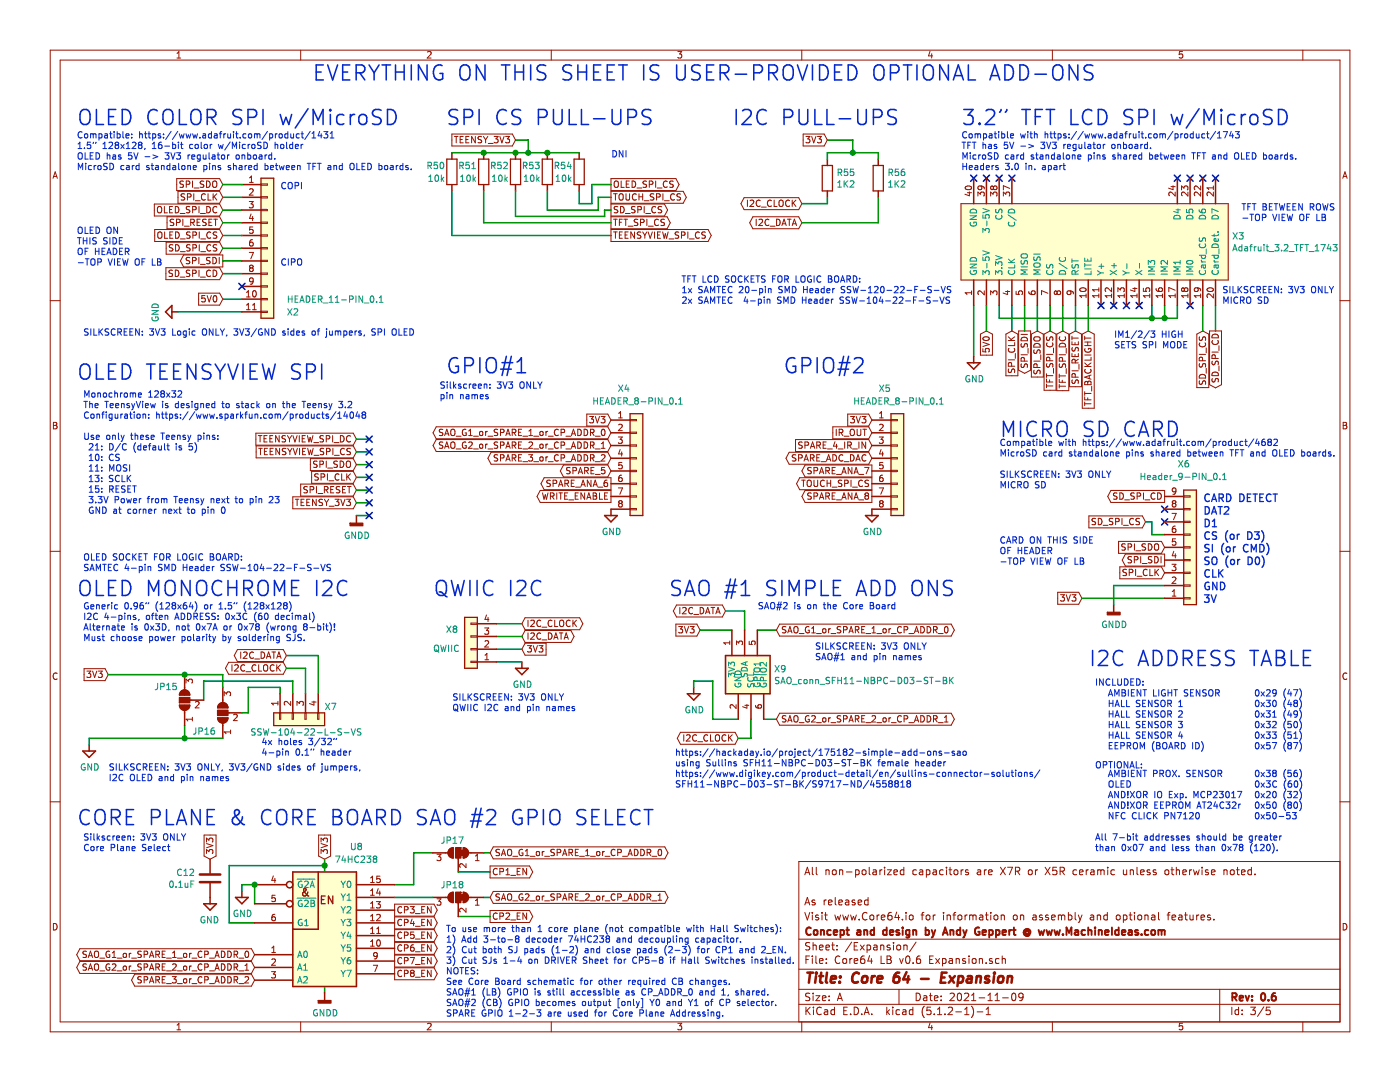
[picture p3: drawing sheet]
<svg xmlns="http://www.w3.org/2000/svg" width="279mm" height="216mm" viewBox="0 0 279 216" stroke-linecap="round" stroke-linejoin="round" font-family="sans-serif">
<g fill="none" stroke="#0327cd" stroke-width=".3">
<path d="M16.1 22.3l.6-.5a1.02 1.02 0 0 1 1.3 1v1.1a1 1 0 0 1-1 1 1 1 0 0 1-1-1zM19.2 21.8v3h1.5M21.7 23.3h1M23.1 21.8h-1.4v3h1.4M24.4 21.8a1.57 1.57 0 0 1 1.7 1 1.57 1.57 0 0 1-.6 1.9l-1.1 .1zM31.4 22.1a1.21 1.21 0 0 0-1.5 0 1.21 1.21 0 0 0-.4 1.4 1.13 1.13 0 0 0 .6 1.2 1.13 1.13 0 0 0 1.3-.1M32.7 22.3a1 1 0 0 1 1.1-.5 1 1 0 0 1 .7 1v1.1a.99 .99 0 0 1-1 1 .99 .99 0 0 1-1-1zM35.8 21.8v3h1.4M38.2 22.3l.6-.5a1.02 1.02 0 0 1 1.3 1v1.1a1 1 0 0 1-1 1 1 1 0 0 1-1-1zM41.4 23.4h1.1a.81 .81 0 0 0 .6-.8 .81 .81 0 0 0-.6-.8h-1.1v3M42.1 23.4l1 1.4M48.2 22l-1.1-.2a.72 .72 0 0 0-.6 .8 .72 .72 0 0 0 .6 .7 1.07 1.07 0 0 1 1.1 .7 .77 .77 0 0 1-.6 .8l-1.1-.1"/>
<path d="M49.5 23.4h1.1a.81 .81 0 0 0 .6-.8 .81 .81 0 0 0-.6-.8h-1.1v3M52.5 21.8v3M55.9 22.8l.6 2 .6-1.4 .5 1.4 .6-2M61.5 21.7l-2.6 3.9M62.5 24.8v-3l1 2.2 1-2.2v3M65.9 21.8v.3M65.9 22.8v2M65.9 21.8l-.1 .2 .1 .1M65.9 21.8l.2 .2-.2 .1M68.6 23l-.3-.2h-.5l-.3 .2-.3 .4v.9l.3 .4 .3 .1h.5l.3-.1M69.9 22.8v2M70.8 22.8a.77 .77 0 0 0-.9 .6"/>
<path d="M71.8 23.1a.81 .81 0 0 1 .8-.3 .81 .81 0 0 1 .6 .6v.9a.81 .81 0 0 1-.8 .6 .81 .81 0 0 1-.8-.6v-.9zM76.1 22l-1.2-.2a.72 .72 0 0 0-.6 .8 .72 .72 0 0 0 .6 .7 1.01 1.01 0 0 1 1.2 1l-.2 .3-.4 .2-1.2-.1M77.3 21.8a1.57 1.57 0 0 1 1.7 1 1.57 1.57 0 0 1-.5 1.9l-1.2 .1zM192.3 21.8h1.9l-1 1.2a.78 .78 0 0 1 1 .5v.8l-.3 .4-.3 .1h-.8l-.5-.2M195.5 24.6l.1 .1-.1 .1M195.5 24.6l-.2 .1 .2 .1M195.5 24.6v.2M196.8 22.1l.4-.3h.7a.81 .81 0 0 1 .4 1.3l-1.7 1.7h1.9M199.8 21.8l-.3 .6M200.9 21.8l-.3 .6M203.9 21.8h1.7M204.8 21.8v3"/>
<path d="M206.6 23.3h1M208 21.8h-1.4v3M208.8 21.8h1.7M209.6 21.8v3M213.8 21.8v3h1.4M217.9 22.1a1.12 1.12 0 0 0-1.3-.1 1.12 1.12 0 0 0-.6 1.1 1.27 1.27 0 0 0 .4 1.4 1.27 1.27 0 0 0 1.4 .2l.1-.1M219.2 21.8a1.38 1.38 0 0 1 1.7 1.7 1.3 1.3 0 0 1-1.7 1.3zM226 22l-1.1-.2a.72 .72 0 0 0-.6 .8 .72 .72 0 0 0 .6 .7 1.06 1.06 0 0 1 1.1 .7 .73 .73 0 0 1-.5 .8l-1.2-.1M227.3 23.4h1.2a.82 .82 0 0 0 .5-.8 .82 .82 0 0 0-.5-.8h-1.2v3M230.3 21.8v3M233.7 22.8l.6 2 .6-1.4 .5 1.4 .6-2M239.3 21.7l-2.6 3.9"/>
<path d="M240.3 24.8v-3l1 2.2 1-2.2v3M243.7 21.8v.3M243.7 22.8v2M243.7 21.8l-.1 .2 .1 .1M243.7 21.8l.2 .2-.2 .1M246.4 23l-.2-.2h-.6l-.5 .3-.1 .3 .1 1.2 .5 .2h.6l.2-.1M247.7 22.8v2M248.6 22.8a.77 .77 0 0 0-.9 .6M249.6 23.1a.81 .81 0 0 1 .8-.3 .81 .81 0 0 1 .6 .6v.9a.81 .81 0 0 1-.8 .6 .81 .81 0 0 1-.8-.6v-.9zM253.9 22l-1.2-.2a.73 .73 0 0 0-.6 .8 .73 .73 0 0 0 .6 .7 1.07 1.07 0 0 1 1.2 .7 .73 .73 0 0 1-.6 .8l-1.1-.1M255.2 21.8a1.38 1.38 0 0 1 1.7 1.7 1.3 1.3 0 0 1-1.7 1.3zM91.3 71.5a1.14 1.14 0 0 0-1.2 .1 1.14 1.14 0 0 0-.5 1 1.26 1.26 0 0 0 .4 1.4 1.26 1.26 0 0 0 1.3 .2l.2-.1v-1h-.6"/>
<path d="M92.8 72.9h1.1a.82 .82 0 0 0 .6-.7 .82 .82 0 0 0-.6-.8h-1.1v3M95.8 71.4v3M97.2 71.8l.6-.4a1.02 1.02 0 0 1 1.2 1v1a1 1 0 0 1-1 1 1 1 0 0 1-1-1zM99.9 73.7h2.1M100.2 72.4h2.1M101.1 71.1l-.9 3.8M102 71.1l-.8 3.8M103.2 74.4h1.7M103.2 72.2l.9-.8v3M200.3 87.1v-3l1 2.1 .9-2.1v3M203.7 84.1v3M206.8 84.4a1.12 1.12 0 0 0-1.3-.2 1.12 1.12 0 0 0-.5 1.1 1.26 1.26 0 0 0 .3 1.4 1.26 1.26 0 0 0 1.4 .2l.1-.1"/>
<path d="M208.1 85.6h1.2a.82 .82 0 0 0 .5-.7 .82 .82 0 0 0-.5-.8h-1.2v3M208.8 85.6l1 1.5M211.1 84.5l.6-.4a1.02 1.02 0 0 1 1.3 1v1a1 1 0 0 1-1 1 1 1 0 0 1-1-1zM218.1 84.2l-1.1-.1a.73 .73 0 0 0-.6 .7 .73 .73 0 0 0 .6 .7 1.07 1.07 0 0 1 1.1 .7 .79 .79 0 0 1-.6 .9l-1.1-.2M219.4 84.1h.7a1.62 1.62 0 0 1 1 1.5 1.62 1.62 0 0 1-1 1.5h-.7zM226.4 84.4a1.21 1.21 0 0 0-1.5-.1 1.21 1.21 0 0 0-.4 1.5 1.13 1.13 0 0 0 .6 1.1 1.13 1.13 0 0 0 1.3-.1M227.2 87.1l1-3 1 3M227.5 86.2h1.4M230.2 85.6h1.2a.82 .82 0 0 0 .6-.7 .82 .82 0 0 0-.6-.8h-1.2v3M231 85.6l.9 1.5M233.2 84.1h.7a1.62 1.62 0 0 1 1.1 1.5 1.62 1.62 0 0 1-1.1 1.5h-.7zM16.1 116.3l.6-.5a1.02 1.02 0 0 1 1.3 1v1a1 1 0 0 1-1 1.1 1 1 0 0 1-1-1.1z"/>
<path d="M19.2 115.8v3h1.5M21.7 117.2h1M23.1 115.8h-1.4v3h1.4M24.4 115.8a1.57 1.57 0 0 1 1.7 1 1.57 1.57 0 0 1-.6 1.9l-1.1 .1zM29.7 118.8v-3l1 2.2 1-2.2v3M33.1 116.3a1 1 0 0 1 1.1-.5 1 1 0 0 1 .7 1v1a.99 .99 0 0 1-1 1.1 .99 .99 0 0 1-.9-1.1zM37.9 115.8v3l-1.7-3v3M39.4 116.3a1 1 0 0 1 1.1-.5 1 1 0 0 1 .7 1v1a1 1 0 0 1-1 1.1 1 1 0 0 1-1-1.1zM44.2 116.1a1.14 1.14 0 0 0-1.2-.2 1.14 1.14 0 0 0-.6 1.2 1.28 1.28 0 0 0 .3 1.3 1.28 1.28 0 0 0 1.4 .3l.1-.2M45.5 117.2h1.7M45.5 115.8v3M47.2 115.8v3"/>
<path d="M48.7 117.4h1.1a.82 .82 0 0 0 .6-.8 .82 .82 0 0 0-.6-.8h-1.1v3M49.4 117.4l1 1.4M51.7 116.3l.5-.5a1.02 1.02 0 0 1 1.3 1v1a1 1 0 0 1-1 1.1 1 1 0 0 1-1-1.1zM54.8 118.8v-3l1 2.2 1-2.2v3M58.2 117.2h1M59.6 115.8h-1.4v3h1.4M63.2 115.8v3M64.5 116.1l.4-.3h.7a.8 .8 0 0 1 .5 1.3l-1.7 1.7h1.8M69.2 116.1a1.21 1.21 0 0 0-1.5 0 1.21 1.21 0 0 0-.4 1.4 1.13 1.13 0 0 0 .6 1.2 1.13 1.13 0 0 0 1.3-.2M87.2 116.3l.6-.5a1.02 1.02 0 0 1 1.3 1v1a1 1 0 0 1-1 1.1 1 1 0 0 1-1-1.1zM87.6 118.1l.6 .1 .5 .5M88.7 118.7l.5 .4"/>
<path d="M90.1 115.8l.7 3 .6-2.1 .5 2.1 .7-3M93.8 115.8v3M95.2 115.8v3M98.4 116.1a1.21 1.21 0 0 0-1.5 0 1.21 1.21 0 0 0-.4 1.4 1.13 1.13 0 0 0 .6 1.2 1.13 1.13 0 0 0 1.3-.2M101.9 115.8v3M103.2 116.1l.4-.3h.8a.8 .8 0 0 1 .4 1.3l-1.7 1.7h1.8M107.9 116.1a1.12 1.12 0 0 0-1.3-.1 1.12 1.12 0 0 0-.5 1.1 1.28 1.28 0 0 0 .3 1.3 1.28 1.28 0 0 0 1.4 .3l.1-.2M135.8 116l-1.2-.2a.73 .73 0 0 0-.5 .7 .73 .73 0 0 0 .5 .7 1.07 1.07 0 0 1 1.2 .8 .73 .73 0 0 1-.6 .8l-1.1-.1M136.6 118.8l1-3 1 3M136.9 118h1.5M139.6 116.3a1 1 0 0 1 1.2-.5 1 1 0 0 1 .7 1v1a.99 .99 0 0 1-1 1.1 .99 .99 0 0 1-1-1.1zM144.6 118.1h2.2"/>
<path d="M144.9 116.8h2.2M145.8 115.5l-.9 3.9M146.8 115.5l-.9 3.9M147.9 118.8h1.7M147.9 116.7l.6-.4 .3-.5v3M154.8 116l-1.2-.2a.72 .72 0 0 0-.6 .7 .72 .72 0 0 0 .6 .7 1.07 1.07 0 0 1 1.2 .8 .77 .77 0 0 1-.6 .8l-1.2-.1M156 115.8v3M157.5 118.8v-3l1 2.2 1-2.2v3M160.9 117.4h1.1a.81 .81 0 0 0 .7-.8 .81 .81 0 0 0-.7-.8h-1.1v3M163.9 115.8v3h1.4M166.3 117.2h1M167.8 115.8h-1.5v3h1.5"/>
<path d="M170.9 118.8l1-3 1 3M171.2 118h1.4M173.9 115.8a1.38 1.38 0 0 1 1.7 1.7 1.3 1.3 0 0 1-1.7 1.3zM176.9 115.8a1.38 1.38 0 0 1 1.7 1.7 1.3 1.3 0 0 1-1.7 1.3zM182.2 116.3l.5-.5a1.02 1.02 0 0 1 1.3 1v1a1 1 0 0 1-1 1.1 1 1 0 0 1-1-1.1zM187 115.8v3l-1.7-3v3M190 116l-1.1-.2a.72 .72 0 0 0-.6 .7 .72 .72 0 0 0 .6 .7 1.01 1.01 0 0 1 1.1 1l-.1 .3-.5 .3-1.1-.1M17.8 161.8a1.12 1.12 0 0 0-1.3-.1 1.12 1.12 0 0 0-.5 1.1 1.26 1.26 0 0 0 .3 1.4 1.26 1.26 0 0 0 1.4 .2l.1-.1M19.1 162l.6-.5a1.02 1.02 0 0 1 1.3 1v1.1a1 1 0 0 1-1 1 1 1 0 0 1-1-1zM22.2 163.1h1.2a.81 .81 0 0 0 .6-.8 .81 .81 0 0 0-.6-.8h-1.2v3M23 163.1l1 1.4M25.2 163h1.1"/>
<path d="M26.7 161.5h-1.5v3h1.5M30.2 163.1h1.2a.82 .82 0 0 0 .6-.8 .82 .82 0 0 0-.6-.8h-1.2v3M33.2 161.5v3h1.5M35.2 164.5l1-3 1 3M35.5 163.7h1.4M39.9 161.5v3l-1.7-3v3M41.4 163h1M42.8 161.5h-1.4v3h1.4M48.4 163a1.44 1.44 0 0 1-1.5 1.5 .82 .82 0 0 1-.3-1.4l.9-.6 .3-.4-.2-.4-.2-.2-.5 .2a1.15 1.15 0 0 0 .3 1.4l1.2 1.3 .4 .1M54.1 161.8a1.12 1.12 0 0 0-1.3-.1 1.12 1.12 0 0 0-.6 1.1 1.27 1.27 0 0 0 .4 1.4 1.27 1.27 0 0 0 1.3 .2l.2-.1M55.4 162l.5-.5a1.02 1.02 0 0 1 1.3 1v1.1a1 1 0 0 1-1 1 1 1 0 0 1-1-1zM58.5 163.1h1.1a.81 .81 0 0 0 .6-.8 .81 .81 0 0 0-.6-.8h-1.1v3"/>
<path d="M59.2 163.1l1 1.4M61.5 163h1M62.9 161.5h-1.4v3h1.4M66.5 161.5h1a.72 .72 0 0 1 .6 .8 .72 .72 0 0 1-.6 .7l.4 .1a.8 .8 0 0 1 .3 .8 .8 .8 0 0 1-.6 .6h-1.1zM66.5 163h1M69.5 162a1 1 0 0 1 1.1-.5 1 1 0 0 1 .7 1v1.1a1 1 0 0 1-1 1 1 1 0 0 1-1-1zM72.2 164.5l1-3 1 3M72.5 163.7h1.4M75.2 163.1h1.1a.82 .82 0 0 0 .6-.8 .82 .82 0 0 0-.6-.8h-1.1v3M75.9 163.1l1 1.4M78.2 161.5a1.38 1.38 0 0 1 1.7 1.7 1.3 1.3 0 0 1-1.7 1.3zM85.1 161.7l-1.2-.2a.72 .72 0 0 0-.6 .8 .72 .72 0 0 0 .6 .7 1.01 1.01 0 0 1 1.2 1l-.2 .3-.4 .2-1.2-.1"/>
<path d="M85.9 164.5l1-3 1 3M86.2 163.7h1.4M88.9 162a1 1 0 0 1 1.1-.5 1 1 0 0 1 .7 1v1.1a.99 .99 0 0 1-.9 1 .99 .99 0 0 1-1-1zM93.9 163.8h2.1M94.2 162.5h2.1M95 161.3l-.8 3.8M96 161.3l-.8 3.8M97.2 161.8l.4-.3h.7a.8 .8 0 0 1 .4 1.3l-1.7 1.7h1.9M104 161.7a1.22 1.22 0 0 0-1.4 .2 1.22 1.22 0 0 0-.3 1.3 1.13 1.13 0 0 0 .6 1.2 1.13 1.13 0 0 0 1.3-.1v-1.1h-.6M105.4 163.1h1.2a.81 .81 0 0 0 .6-.8 .81 .81 0 0 0-.6-.8h-1.2v3M108.4 161.5v3M109.9 162a1 1 0 0 1 1.1-.5 1 1 0 0 1 .7 1v1.1a.99 .99 0 0 1-1 1 .99 .99 0 0 1-1-1z"/>
<path d="M116.9 161.7l-1.2-.2a.72 .72 0 0 0-.6 .8 .72 .72 0 0 0 .6 .7 1.01 1.01 0 0 1 1.2 1l-.2 .3-.4 .2-1.1-.1M118.1 163h1.1M119.6 161.5h-1.5v3h1.5M120.9 161.5v3h1.4M123.3 163h1M124.7 161.5h-1.4v3h1.4M127.7 161.8a1.21 1.21 0 0 0-1.5 0 1.21 1.21 0 0 0-.3 1.4 1.13 1.13 0 0 0 .5 1.2 1.13 1.13 0 0 0 1.3-.1M128.6 161.5h1.7M129.4 161.5v3"/>
</g>
<g fill="none" stroke="#981200" stroke-width=".2">
<path d="M117.1 82.6h4.2l.6 1.2-.6 1.2h-4.2zM117.7 83.1h.8l-.5 .5 .4 .1 .1 .5-.3 .2-.5-.1M118.8 83.1l.4 1.3 .4-1.3M120 83.1h.7l-.4 .5 .4 .1v.6l-.2 .1-.5-.1M123.4 87.2h.8l-.4 .5 .3 .1 .1 .4-.3 .3-.5-.2M123.4 97.4h.8l-.5 1.2M123.5 83.4h.7M123.5 82.5l.3-.4v1.3M123.5 84.8l.4-.1 .3 .3-.8 .9h.8M123.8 89.7l-.3 .9h.7M124.1 94.8h-.3a.79 .79 0 0 0-.1 1.3l.4-.1 .1-.4-.3-.3h-.2l-.2 .3M124.1 90.2v.8"/>
<path d="M124.1 92.3h-.6v.6l.4-.1 .3 .2v.3l-.3 .2-.4-.1M125.7 83.7h1.3v.2h-1.3zM125.7 86.2h1.3v.3h-1.3zM125.7 88.8h1.3v.2h-1.3zM125.7 91.3h1.3v.3h-1.3zM125.7 93.9h1.3v.2h-1.3zM125.7 96.4h1.3v.2h-1.3zM125.7 98.9h1.3v.3h-1.3zM158.8 87.7h14.6l.6 1.2-.6 1.2h-14.6zM160.1 88.3l-.5-.1-.2 .2 .1 .3 .6 .3v.3l-.2 .2-.5-.1M160.6 88.8l.7-.1v-.4l-.7-.1v1.3M161.7 89.5l.5-1.3 .4 1.3"/>
<path d="M161.9 89.1h.6M163 88.8h.6l.1-.2v-.3l-.7-.1v1.3M163.3 88.8l.4 .7M164.3 88.8h.4M164.9 88.2h-.6v1.3h.6M165.1 89.6h1M166.6 88.1l-.3 .9h.8M166.9 88.6v.9M167.3 89.6h1M168.6 88.2v1.3M169.2 88.8h.6l.1-.2-.1-.3-.6-.1v1.3M169.5 88.8l.4 .7"/>
<path d="M170.1 89.6h1M171.4 88.2v1.3M172.8 88.2v1.3l-.8-1.3v1.3M123.7 100.5l-.2-.3 .2-.3h.2l.3 .3-.3 .3M123.7 100.5l-.2 .2v.2l.2 .3 .4-.1 .1-.2v-.2l-.3-.2M123.7 100.5h.2M125.7 101.5h1.3v.2h-1.3zM16.8 133.4h4.2l.6 1.2-.6 1.2h-4.2zM17.3 133.9h.8l-.4 .5 .3 .1 .1 .5-.2 .2-.6-.1M18.5 133.9l.4 1.3 .4-1.3M19.6 133.9h.8l-.4 .5 .4 .1v.6l-.2 .1-.6-.1M37.1 136.3v-.8l.5 .4 .1-.3 .5-.1 .2 .3-.1 .5"/>
<path d="M44.7 138.8v-.8l.5 .5 .2-.4 .4-.1 .2 .3-.1 .5M45.6 132.2h10.9l.7 1.1-.7 1.2h-10.9l-.6-1.2zM46.3 132.6v1.3M46.8 132.8l.5-.2 .3 .4-.8 .9h.8M47.4 129.6h9.1l.7 1.2-.7 1.2h-9.1l-.6-1.2zM48 130.1v1.3M48.6 130.2l.5-.1 .2 .4-.8 .9h.8M48.8 132.8a.56 .56 0 0 0-.8 .5 .56 .56 0 0 0 .8 .5M49.1 134h1M50.6 130.2a.56 .56 0 0 0-.8 .5 .56 .56 0 0 0 .8 .5M50.8 131.5h1M51.1 132.8a.56 .56 0 0 0-.8 .5 .56 .56 0 0 0 .8 .5"/>
<path d="M51.6 132.6v1.3h.6M52.1 130.1a.64 .64 0 0 1 .7 .6 .64 .64 0 0 1-.7 .7zM52.6 132.8l.3-.2a.44 .44 0 0 1 .5 .5v.6l-.5 .2-.3-.2zM53.2 131.4l.4-1.3 .4 1.3M53.3 131h.6M54.3 130.1h.7M54.6 130.1v1.3M54.7 132.8a.56 .56 0 0 0-.8 .5 .56 .56 0 0 0 .8 .5M55.2 132.6v1.3M55.2 131.4l.5-1.3 .4 1.3M55.4 131h.6M55.4 133.2l.6 .7"/>
<path d="M55.5 140v.7M56 132.6l-.8 .8M58 140v.7l-.9-.7-.4 .2 .2 .5M62.7 139.9v.8l-.9-.3M104.8 128.3h4.2v2.4h-4.2l-.6-1.2zM104.8 123.3h10.9l.6 1.2-.6 1.2h-10.9l-.6-1.2zM104.8 125.8h9.1l.7 1.2-.7 1.2h-9.1l-.6-1.2zM105.3 128.8h.8l-.5 .5 .4 .1 .1 .5-.3 .2-.5-.1M105.4 123.7v1.3M105.4 126.3v1.3M105.9 123.9l.5-.2 .2 .4-.7 .9h.7M105.9 126.4l.5-.1 .2 .3-.7 1h.7"/>
<path d="M106.4 128.8l.4 1.3 .5-1.3M107.6 128.8h.7l-.4 .5 .4 .1v.6l-.2 .1-.5-.1M107.9 123.9a.56 .56 0 0 0-.8 .5 .56 .56 0 0 0 .8 .5M107.9 126.4a.56 .56 0 0 0-.8 .5 .56 .56 0 0 0 .8 .5M108.2 125.1h.9M108.2 127.7h.9M109.4 126.3a.64 .64 0 0 1 .8 .6 .64 .64 0 0 1-.8 .7zM110.2 123.9a.56 .56 0 0 0-.8 .1 .56 .56 0 0 0 0 .7l.4 .3 .4-.1M110.5 127.6l.4-1.3 .5 1.3M110.7 127.2h.5M110.7 123.7v1.3h.6M111.6 126.3h.7"/>
<path d="M111.7 123.9l.3-.2a.44 .44 0 0 1 .5 .5v.6l-.5 .2-.3-.2zM112 126.3v1.3M112.6 127.6l.4-1.3 .4 1.3M112.7 127.2h.6M113.8 123.9a.56 .56 0 0 0-.8 .5 .56 .56 0 0 0 .8 .5M114.3 123.7v1.3M114.5 124.3l.6 .7M115.1 123.7l-.8 .8M134.9 124.5h4.2l.6 1.2-.6 1.2h-4.2zM135 120.7h9.2l.6 1.2-.6 1.2h-9.2l-.6-1.2zM135.4 125h.8l-.4 .5 .4 .1v.5l-.2 .2-.6-.1M135.7 121.2v1.3"/>
<path d="M136.2 121.3l.5-.1 .2 .4-.7 .9h.7M136.6 125l.4 1.3 .4-1.3M137.7 125h.8l-.4 .5 .4 .1v.6l-.2 .1-.6-.1M138.2 121.3a.56 .56 0 0 0-.8 .5 .56 .56 0 0 0 .8 .6M138.5 122.6h.9M139.7 121.2a.64 .64 0 0 1 .8 .6 .64 .64 0 0 1-.8 .7zM140.8 122.5l.4-1.3 .5 1.3M140.9 122.1h.6M141.9 121.2h.7M142.3 121.2v1.3M142.9 122.5l.4-1.3 .4 1.3M143 122.1h.6"/>
<path d="M38.4 143.5h-1.3l.4 .4M38.4 143.1v.8M39 140.1l.5-.1 .2 .3-.7 .9h.7M46 145.7v.7M46 146h-1.3l.4 .4M46.6 142.6l.5-.1 .3 .4-.8 .9h.8M55.5 140.3h-1.3l.3 .4M55.8 142.2h.2v1.3h-.2zM58.3 142.2h.3v1.3h-.3zM59.3 140.7v-.7l.5 .4 .1-.4h.4l.2 .2-.1 .5M60.8 142.2h.3v1.3h-.3zM62.2 140.1h.9"/>
<path d="M63.4 142.2h.2v1.3h-.2zM135.8 146.1h10.9l.6 1.2-.6 1.2h-10.9l-.6-1.2zM136.5 146.6v1.3M137 146.7l.5-.1 .2 .4-.8 .9h.8M139 146.7a.56 .56 0 0 0-.8 .5 .56 .56 0 0 0 .8 .6M139.3 148h.9M141.2 146.7a.56 .56 0 0 0-.8 .5 .56 .56 0 0 0 .8 .6M141.8 146.6v1.3h.6M142.8 146.8l.3-.2a.44 .44 0 0 1 .5 .4l-.1 .7-.4 .2-.3-.2zM144.9 146.7a.56 .56 0 0 0-.8 .5 .56 .56 0 0 0 .8 .6M145.4 146.6v1.3M145.6 147.2l.5 .7"/>
<path d="M146.1 146.6l-.7 .7M40.7 166.6h2.4v4.2l-1.2 .6-1.2-.6zM41.2 170.3v-.8l.5 .5 .1-.4 .5-.1 .2 .3-.1 .5M41.2 168v-.8l.5 .5 .1-.4h.6l.1 .2-.1 .5M41.2 168.3l1.3 .4-1.3 .5M63.6 166.6h2.4v4.2l-1.2 .6-1.2-.6zM64.1 168v-.8l.5 .5 .1-.4h.5l.1 .2-.1 .5M64.1 170.3v-.8l.5 .5 .1-.4 .4-.1 .2 .3-.1 .5M64.1 168.3l1.2 .4-1.2 .5M98.4 177.9h34.3l.6 1.2-.6 1.2h-34.3l-.6-1.2zM99.7 178.4h-.5l-.2 .1v.3l.6 .3 .1 .3-.2 .2h-.5M100.1 179.6l.4-1.2 .4 1.2"/>
<path d="M100.2 179.3h.6M101.3 178.5l.3-.1a.45 .45 0 0 1 .5 .4l-.1 .7-.4 .1-.3-.1zM102.4 179.8h.9M104.3 178.4a.59 .59 0 0 0-.7 .6 .59 .59 0 0 0 .7 .6l.1-.5h-.3M104.8 178.5l.5-.1 .3 .3-.8 .9h.8M105.8 179.8h1M107.1 178.8l.5 .1 .1 .5-.1 .2-.5-.1zM108.2 178.8v.8M108.6 178.8l-.4 .2M108.7 179.8h1M110.7 178.4h-.5l-.2 .1v.3l.5 .3 .2 .3-.3 .2h-.5M111.2 179h.6l.1-.2v-.3l-.7-.1v1.2"/>
<path d="M112.3 179.6l.4-1.2 .4 1.2M112.4 179.3h.6M113.6 179h.6v-.5l-.6-.1v1.2M113.9 179l.4 .6M114.8 179h.5M115.4 178.4h-.6v1.2h.6M115.7 179.8h.9M116.9 178.5l.5-.1 .2 .3-.8 .9h.8M117.8 179.8h1M119.2 178.8h.3l.2 .2-.1 .6-.5-.1zM120.3 178.8v.8M120.6 178.8l-.3 .2"/>
<path d="M120.7 179.8h1M122.7 178.5a.6 .6 0 0 0-.8 .4 .6 .6 0 0 0 .6 .7l.2-.1M123.3 179h.6l.1-.2-.1-.3-.6-.1v1.2M124.2 179.8h1M125.3 179.6l.5-1.2 .4 1.2M125.5 179.3h.6M126.6 178.4a.64 .64 0 0 1 .7 .6 .64 .64 0 0 1-.7 .6zM127.9 178.4a.64 .64 0 0 1 .7 .6 .64 .64 0 0 1-.7 .6zM129.1 179h.7l.1-.2-.1-.3-.7-.1v1.2M129.5 179l.4 .6M130.1 179.8h1M131.3 179.6h.7"/>
<path d="M131.3 178.7l.4-.3v1.2M15.9 189.3h34.3l.6 1.2-.6 1.2h-34.3l-.6-1.2zM15.9 191.8h34.3l.6 1.2-.6 1.2h-34.3l-.6-1.2zM17.3 189.9l-.5-.1-.2 .1 .1 .4 .5 .3 .1 .2-.3 .3-.5-.1M17.3 192.4l-.5-.1-.2 .2 .1 .4 .5 .2 .1 .3-.3 .2-.5-.1M17.6 191.1l.4-1.3 .5 1.3M17.6 193.6l.4-1.3 .5 1.3M17.7 190.7h.7M17.7 193.2h.7M18.9 190l.2-.2a.44 .44 0 0 1 .6 .4l-.1 .7-.5 .2-.2-.2zM18.9 192.5l.2-.2a.44 .44 0 0 1 .6 .5l-.1 .6-.5 .2-.2-.2zM19.9 191.2h1"/>
<path d="M19.9 193.7h1M21.9 189.9a.59 .59 0 0 0-.8 .5 .59 .59 0 0 0 .8 .6v-.5h-.2M21.9 192.4a.59 .59 0 0 0-.8 .6 .59 .59 0 0 0 .8 .5v-.4h-.2M22.4 192.5l.5-.2 .2 .4-.8 .9h.8M22.4 191.1h.7M22.4 190.1l.4-.3v1.3M23.4 191.2h.9M23.4 193.7h.9M24.7 190.3h.5l-.1 .7-.3 .1-.2-.3zM24.7 192.8l.5 .1-.1 .6-.3 .1-.2-.2zM25.8 190.2v.9M25.8 192.8v.8"/>
<path d="M26.2 190.2l-.4 .2M26.2 192.8l-.4 .2M26.3 191.2h.9M26.3 193.7h.9M28.2 189.9l-.5-.1-.2 .1 .1 .4 .6 .3v.2l-.2 .3-.5-.1M28.2 192.4l-.5-.1-.2 .2 .1 .4 .6 .2v.3l-.2 .2-.5-.1M28.8 190.4l.6-.1v-.4l-.6-.1v1.3M28.8 193l.6-.1v-.4l-.6-.2v1.3M29.8 191.1l.5-1.3 .4 1.3M29.8 193.6l.5-1.3 .4 1.3M30 190.7h.6M30 193.2h.6"/>
<path d="M31.1 190.4l.7-.1v-.4l-.7-.1v1.3M31.1 193l.7-.1v-.4l-.7-.2v1.3M31.4 190.4l.4 .7M31.4 193l.4 .6M32.4 190.4h.4M32.4 192.9h.4M33 189.8h-.6v1.3h.6M33 192.3h-.6v1.3h.6M33.2 191.2h1M33.2 193.7h1M34.4 192.5l.5-.2 .3 .4-.8 .9h.8M34.4 191.1h.8"/>
<path d="M34.4 190.1l.4-.3v1.3M35.4 191.2h1M35.4 193.7h1M36.7 190.3l.2-.1 .3 .1 .1 .5-.2 .2-.4-.1zM36.7 192.9l.2-.1 .3 .1 .1 .5-.2 .1h-.4zM37.8 190.2v.9M37.8 192.8v.8M38.2 190.2l-.4 .2M38.2 192.8l-.4 .2M38.3 191.2h1M38.3 193.7h1M40.3 189.9a.56 .56 0 0 0-.8 .5 .56 .56 0 0 0 .8 .5"/>
<path d="M40.3 192.5a.56 .56 0 0 0-.8 .5 .56 .56 0 0 0 .8 .5M40.9 190.4h.6v-.5l-.6-.1v1.3M40.9 193l.6-.1v-.4l-.6-.2v1.3M41.8 191.2h1M41.8 193.7h1M42.9 191.1l.4-1.3 .5 1.3M42.9 193.6l.4-1.3 .5 1.3M43 190.7h.6M43 193.2h.6M44.2 189.8a.64 .64 0 0 1 .7 .6 .64 .64 0 0 1-.7 .7zM44.2 192.3a.64 .64 0 0 1 .7 .7 .64 .64 0 0 1-.7 .6zM45.5 189.8a.64 .64 0 0 1 .7 .6 .64 .64 0 0 1-.7 .7z"/>
<path d="M45.5 192.3a.64 .64 0 0 1 .7 .7 .64 .64 0 0 1-.7 .6zM46.7 190.4l.7-.1v-.4l-.7-.1v1.3M46.7 193l.7-.1v-.4l-.7-.2v1.3M47 190.4l.4 .7M47 193l.4 .6M47.7 191.2h1M47.7 193.7h1M48.9 193.6h.7M48.9 192.7l.4-.4v1.3M49 189.9l.2-.1a.67 .67 0 0 1 .4 .6 .67 .67 0 0 1-.4 .7l-.3-.5zM78.8 180.4h7.8l.7 1.2-.7 1.2h-7.8zM78.8 183h7.8l.7 1.1-.7 1.2h-7.8z"/>
<path d="M78.8 185.5h7.8l.7 1.2-.7 1.2h-7.8zM78.8 188h7.8l.7 1.2-.7 1.2h-7.8zM78.8 190.6h7.8l.7 1.2-.7 1.2h-7.8zM78.8 193.1h7.8l.7 1.2-.7 1.2h-7.8zM80.2 183.6a.56 .56 0 0 0-.8 .5 .56 .56 0 0 0 .8 .5M80.2 181a.56 .56 0 0 0-.8 .5 .56 .56 0 0 0 .8 .5M80.2 186.1a.56 .56 0 0 0-.8 .5 .56 .56 0 0 0 .8 .5M80.2 188.6a.56 .56 0 0 0-.8 .6 .56 .56 0 0 0 .8 .5M80.2 191.2a.56 .56 0 0 0-.8 .5 .56 .56 0 0 0 .8 .5M80.2 193.7a.56 .56 0 0 0-.8 .5 .56 .56 0 0 0 .8 .5M80.7 184.1l.7-.1v-.4l-.7-.2v1.3M80.7 181.6l.7-.1v-.5l-.7-.1v1.3"/>
<path d="M80.7 186.6l.7-.1v-.4l-.7-.1v1.2M80.7 189.2l.7-.1v-.5l-.7-.1v1.3M80.7 191.7l.7-.1v-.4l-.7-.1v1.2M80.7 194.3l.7-.1v-.5l-.7-.1v1.3M81.9 180.9h.8l-.5 .5 .4 .1 .1 .4-.3 .3-.5-.2M81.9 191.1h.8l-.5 1.2M82.2 194.2l-.3-.3 .3-.3h.2l.3 .3-.3 .3M82.2 194.2l-.3 .2 .1 .3 .2 .2 .3-.1 .2-.2v-.2l-.3-.2M82.2 194.2h.2M82.2 183.4l-.3 .9h.8M82.5 188.5l-.4 .1-.2 .5 .1 .6h.5l.2-.1-.2-.5-.3-.1-.3 .3M82.5 183.9v.8"/>
<path d="M82.6 186h-.6l-.1 .6 .5-.1 .3 .2v.3l-.3 .2-.5-.1M82.9 182.3h1M82.9 184.8h1M82.9 187.4h1M82.9 189.9h1M82.9 192.5h1M82.9 195h1M84.2 184h.4M84.2 181.5h.4M84.2 186.6h.4M84.2 189.1h.4M84.2 191.7h.4"/>
<path d="M84.2 194.2h.4M84.8 183.4h-.6v1.3h.6M84.8 180.9h-.6v1.3h.6M84.8 186h-.6v1.2h.6M84.8 188.5h-.6v1.3h.6M84.8 191.1h-.6v1.2h.6M84.8 193.6h-.6v1.3h.6M86 180.9v1.3l-.7-1.3v1.3M86 183.4v1.3l-.7-1.3v1.3M86 186v1.2l-.7-1.2v1.2M86 188.5v1.3l-.7-1.3v1.3M86 191.1v1.2l-.7-1.2v1.2"/>
<path d="M86 193.6v1.3l-.7-1.3v1.3M97.8 181.7h7.9l.6 1.2-.6 1.2h-7.9zM99.2 182.3a.56 .56 0 0 0-.8 .5 .56 .56 0 0 0 .8 .5M99.8 182.8l.6-.1v-.4l-.6-.1v1.2M101 182.3l.5-.1 .2 .3-.8 .9h.8M101.9 183.6h1M103.2 182.8h.4M103.8 182.2h-.6v1.2h.6M105.1 182.2v1.2l-.7-1.2v1.2"/>
</g>
<g fill="none" stroke="#009300" stroke-width=".3">
<path d="M35.6 62.2h12.7M232.4 116.8h-10.1v3.8M21.6 134.6h22.9v2.6M55.9 138.4v-1.2h-6.4v5h-1.2M57.2 130.8h6.3v7.6M57.2 133.3h3.8v5.1M58.4 138.4v-2.5h-17.7v3.8M99.1 124.5h5.1M99.1 127h5.1M99.1 132.1h5.1M99.1 129.5h5.1M138.4 137.2v-1.3h3.9v7.6h5"/>
<path d="M144.8 121.9h3.8v3.8M36.8 144.8v2.5M44.5 147.3h-26.7v1.3M149.9 143.5v3.8h-2.6M48.3 177.8v-1.3h2.5v3.8M64.8 171.4v2.6M64.8 172.7h-19.1v11.4h5.1M82.6 170.2v6.3h-3.8M64.8 196.8v1.3M91.5 182.9h6.3"/>
</g>
<g fill="none" stroke="#981200" stroke-width=".3">
<path d="M34.3 62.2h1.3M34.3 61v2.5l-1.3-1.3zM121.9 83.8h3.8M121.9 86.4h3.8M121.9 88.9h3.8M121.9 91.4h3.8M121.9 94h3.8M121.9 96.5h3.8M121.9 99.1h3.8M120.7 102.9h2.5l-1.3 1.2zM125.7 101.6h-3.8v1.3M36.1 138a1.02 1.02 0 0 1 1.1-.3 1.02 1.02 0 0 1 .7 1h-2.1z"/>
<path d="M36.8 134.6v3.1M37.9 139.7h2.8M44.5 137.2v3M55.9 138.4v3.8M58.4 138.4v3.8M61 138.4v3.8M63.5 138.4v3.8M102.9 133.3h2.5l-1.2 1.3zM104.2 132.1v1.2M137.2 138.4h2.5l-1.3 1.3zM138.4 137.2v1.2M222.3 120.6v1.6"/>
<path d="M16.5 149.9h2.6l-1.3 1.2zM17.8 148.6v1.3M35.8 140.7h2.1a1.02 1.02 0 0 1-1.1 1 1.02 1.02 0 0 1-1-1zM36.8 141.7v3.1M43.4 143.3h2.1a1.02 1.02 0 0 1-1 1 1.02 1.02 0 0 1-1.1-1zM43.7 140.5a1.02 1.02 0 0 1 1.2-.2 1.02 1.02 0 0 1 .6 .9h-2.1zM44.5 144.3v3M45.5 142.2h2.8M41.9 171.4v2.8M41.9 176.3v4M47 179.1h2.5l-1.2 1.2zM48.3 177.8v1.3"/>
<path d="M58.4 174h12.7v22.8h-12.7zM63.5 174v11.4h-5.1M40.7 180.3h2.5l-1.3 1.3z"/>
</g>
<g fill="none" stroke="#009596" stroke-width=".2">
<path d="M30.3 62h1.3l-1.3 .7h1.3M30.4 63.3a.59 .59 0 0 0 .6 .7 .59 .59 0 0 0 .5-.7l-.4-.1v.3M30.4 60.9a.68 .68 0 0 1 .8-.2 .68 .68 0 0 1 .4 .7h-1.3zM118.5 79.4v1.2M118.5 80h.7M119.2 79.4v1.2M119.8 80h.5M120.4 79.4h-.6v1.2h.6M122.1 79.4a.64 .64 0 0 1 .7 .6 .64 .64 0 0 1-.7 .6zM123.4 80h.4M123.5 76.8l.8 1.3M123.9 79.4h-.5v1.2h.5"/>
<path d="M124.3 76.8l-.8 1.3M125 76.8l-.3 .9h.8M125.3 77.3v.8M126.9 79.9l-.2 .3v.2l.2 .2h.3l.2-.2-.1-.4-.1-.1M126.9 79.9l-.2-.2 .2-.3 .4 .1v.3l-.1 .1M126.9 79.9h.3M130.8 79.4v1.2M132.1 79.4v1.2l-.7-1.2v1.2M133.7 79.5l.2-.1a.67 .67 0 0 1 .5 .6 .67 .67 0 0 1-.5 .6l-.3-.4zM135.4 79.7l.4-.3v1.2M120.8 80.6l.4-1.2 .5 1.2M120.9 80.3h.6"/>
<path d="M124.5 80h.6l.1-.5-.7-.1v1.2M124.8 80l.4 .6M125.5 80.8h.9M128 80.2h.9M129.5 80l.7-.1v-.4l-.7-.1v1.2M132.4 80.8h1M134.9 80.5v.1M135.4 80.6h.8M121.1 105.5a.59 .59 0 0 0-.7 .6 .59 .59 0 0 0 .7 .5v-.5h-.2M122.4 105.4v1.3l-.7-1.3v1.3M123 105.4a.64 .64 0 0 1 .7 .6 .64 .64 0 0 1-.7 .7zM31.5 136.3l-.1 1.1-.4 .2"/>
<path d="M32.1 137h.6v-.5l-.6-.2v1.3M33.3 137.6h.7M33.3 136.7l.3-.4v1.3M35.1 136.3h-.6v.7l.5-.2 .2 .3v.3l-.2 .2-.5-.1M103.3 136a.59 .59 0 0 0-.7 .5 .59 .59 0 0 0 .7 .6l.1-.5h-.3M104.6 135.9v1.3l-.7-1.3v1.3M105.2 135.9a.64 .64 0 0 1 .8 .6 .64 .64 0 0 1-.8 .7zM220.7 124a.59 .59 0 0 0-.7 .6 .59 .59 0 0 0 .7 .6l.1-.5h-.2M222.1 124v1.2l-.8-1.2v1.2M222.7 124a.64 .64 0 0 1 .7 .6 .64 .64 0 0 1-.7 .6zM224 124a.64 .64 0 0 1 .7 .6 .64 .64 0 0 1-.7 .6zM16.9 152.5a.59 .59 0 0 0-.7 .5 .59 .59 0 0 0 .7 .6l.1-.5h-.2"/>
<path d="M18.3 152.4v1.3l-.8-1.3v1.3M18.9 152.4a.64 .64 0 0 1 .7 .6 .64 .64 0 0 1-.7 .7zM39.1 145.2l-.1 1.1-.4 .2M39.7 145.9l.6-.1v-.4l-.6-.2v1.3M40.9 146.5h.7M40.9 145.6l.4-.4v1.3M42.7 145.2l-.4 .2-.2 .4 .1 .6 .5 .1 .1-.2-.1-.5-.3-.1-.3 .3M50.9 145.5l-.5-.1-.1 .1v.4l.5 .3 .1 .3-.2 .2-.5-.1M52.1 145.5l-.4-.1-.3 .3 .1 .3 .6 .2v.4l-.2 .1-.5-.1M52.6 145.4l.3 1.3 .2-.9 .3 .9 .2-1.3M54.1 146.2h1M55.6 146.7h.8"/>
<path d="M55.6 145.8l.4-.4v1.3M57 145.5l.2-.1a.69 .69 0 0 1 .4 .6 .69 .69 0 0 1-.4 .7l-.2-.1-.1-.4zM58.4 145.4l-.3 .9h.7M58.7 145.8v.9M59.3 146.2h1M60.8 145.5l.5-.1 .3 .4-.8 .9h.8M62 145.5l.5-.1 .3 .4-.8 .9h.8M63.3 146.2h1M64.9 145.4v1.3h.6M65 140.3l.8 1.3M65.8 140.3l-.8 1.3M65.9 146.2h1"/>
<path d="M66.2 140.3h.8l-.5 1.3M68.2 145.5l-.5-.1-.3 .3 .2 .3 .5 .2v.4l-.2 .1-.5-.1M68.7 146.2h1M70.1 145.4l.4 1.3 .4-1.3M72 145.5l-.5-.1-.1 .1v.5l.5 .2 .1 .3-.2 .2-.5-.1M137.6 141a.59 .59 0 0 0-.7 .6 .59 .59 0 0 0 .7 .6l.1-.5h-.3M138.9 141v1.2l-.7-1.2v1.2M139.5 141a.64 .64 0 0 1 .8 .6 .64 .64 0 0 1-.8 .6zM34 175.9l.2-.1a.67 .67 0 0 1 .4 .6 .67 .67 0 0 1-.4 .7l-.4-.5zM35.1 176.9v.2M35.7 177.1h.7M35.7 176.1l.3-.3v1.3"/>
<path d="M36.2 173.6a.56 .56 0 0 0-.8 .5 .56 .56 0 0 0 .8 .5M36.7 174.7h.7M36.7 173.8l.4-.4v1.3M36.9 176.2l.1 .8 .5-.1M37.5 176.2v.9M37.9 173.6l.5-.2 .2 .4-.7 .9h.7M38.1 176.4h.4M38.7 175.8h-.6v1.3M40.8 183a.59 .59 0 0 0-.7 .5 .59 .59 0 0 0 .7 .6l.1-.5h-.3M42.2 182.9v1.2l-.8-1.2v1.2M42.8 182.9a.64 .64 0 0 1 .7 .6 .64 .64 0 0 1-.7 .6zM47.4 181.7a.59 .59 0 0 0-.7 .6 .59 .59 0 0 0 .7 .5l.1-.5h-.3"/>
<path d="M48.8 181.6v1.3l-.8-1.3v1.3M49.4 181.6a.64 .64 0 0 1 .7 .6 .64 .64 0 0 1-.7 .7z"/>
</g>
<g fill="#fffecd" stroke="#fffecd" stroke-width=".25">
<path d="M54.6 142.2h10.2v2.6h-10.2z" fill-rule="evenodd"/>
<path d="M125.7 82.5h2.6v20.4h-2.6z" fill-rule="evenodd"/>
</g>
<path d="M125.7 82.5h2.6v20.4h-2.6zM54.6 142.2h10.2v2.6h-10.2zM61.4 178l-.3 .6a.42 .42 0 0 1-.6 .1 .42 .42 0 0 1 0-.6l.6-.6-.2-.2h-.2a1.51 1.51 0 0 0 .9 1.5M64.1 179.5h.6M64.9 178.8h-.8v1.5h.8M66.4 178.8v1.5l-.9-1.5v1.5" fill="none" stroke="#981200" stroke-width=".25"/>
<g fill="none" stroke="#0327cd" stroke-width=".2">
<path d="M88 78.7v1.3M88 78.8l.4-.1 .2 .3-.1 .5h-.5M88.7 76.3l-.5-.1-.2 .1v.4l.6 .2 .1 .3-.2 .3-.5-.1M89.2 78.3v.1M89.2 78.7v.9M89.2 76.2v.1M89.2 76.6v.9M89.8 78.9l.5-.1v.8M89.8 78.7v.9M89.9 76.2v1.1l.1 .2M90.5 76.2v1.3M90.6 77l.4 .5"/>
<path d="M91 76.6l-.5 .5M91.9 78.9l.5-.1v.8M91.9 78.7v.9M92 76.7l-.3-.1-.2 .2 .1 .2 .4 .1v.3h-.5M93.1 78.8h.4l.1 .8M93.1 76.7l-.4-.1-.2 .3 .1 .5h.5M93.6 79l-.4 .1-.2 .2 .1 .2h.5M93.7 76.6v.9M94 76.6l-.3 .3M94.2 78.9l.4-.2 .2 .2M94.2 78.7v.9M94.4 77l.6-.1-.1-.2-.3-.1-.2 .2 .1 .6h.4"/>
<path d="M94.8 78.9l.1-.2 .3 .1 .1 .8M94.8 78.9v.7M95.5 77l.6-.1-.1-.2-.4-.1-.1 .2v.6h.5M95.8 79.1l.6-.1v-.2l-.4-.1-.2 .2 .1 .6h.5M96.6 76.8l.5-.1 .1 .8M96.6 76.6v.9M97.4 78.8l-.3-.1-.2 .2 .1 .2 .4 .1v.3h-.5M97.8 76.7v.1M97.8 77.3v.2M99.2 76.2h.8l-.4 .5 .3 .1 .1 .4-.2 .3-.6-.2M100.4 76.2l.4 1.3 .4-1.3M101.5 76.2h.8l-.4 .5 .3 .1v.6l-.5 .1-.2-.2"/>
<path d="M103.8 76.4l.3-.2a.45 .45 0 0 1 .5 .4l-.2 .8h-.4a.92 .92 0 0 1-.2-1zM105.9 76.2v1.3l-.8-1.3v1.3M106.5 76.2v1.3h.6M107.3 76.2l.5 .7M107.8 76.9v.6M108.2 76.2l-.4 .7M199.8 91v-1.3l.4 1 .4-1v1.3M200.5 87.8a.56 .56 0 0 0-.8 .5 .56 .56 0 0 0 .8 .5M201.1 88.2l.2-.1 .3 .1 .1 .5-.2 .1h-.4zM201.3 89.7v.2M201.3 90.2v.8M202.2 88.2l.4-.1 .2 .1"/>
<path d="M202.2 88.1v.8M202.4 90.2h-.4l-.2 .2 .1 .6h.5M202.8 88.2l.1-.1h.3l.1 .8M202.8 88.2v.7M202.9 90.2v.8M203.3 90.2l-.4 .2M203.8 90.2l.5 .1v.5l-.1 .2-.5-.1v-.5zM203.9 88.1v1.2M203.9 88.1h.4l.2 .2-.1 .5h-.5M205.1 88.1h.5v.8M205.6 89.8l-.5-.1-.2 .2v.3l.5 .3 .2 .3-.3 .2h-.5M205.6 88.4h-.4l-.2 .2 .2 .3 .4-.1"/>
<path d="M206 88.1h.5M206.1 89.7a.64 .64 0 0 1 .7 .7 .64 .64 0 0 1-.7 .6zM206.2 87.6v1.1l.3 .2M206.9 87.6v.2M206.9 88.1v.8M207.5 88.1h.4l.2 .2-.1 .5h-.5M207.5 87.6v1.3M208.7 87.6v1.1l.2 .2M208.9 90.2h-.4l-.2 .2 .1 .6h.5M209.3 88.5l.6-.1-.1-.3h-.3l-.2 .1 .1 .6h.4M209.4 90.2h.5v.8M209.9 90.5h-.4l-.1 .2v.3h.5"/>
<path d="M210.6 90.2v.8M210.9 90.2l-.3 .2M211.3 88.1l.2 .8 .3-.6 .2 .6 .3-.8M211.9 90.2h-.4l-.2 .2 .1 .6h.5M211.9 89.7v1.3M212.7 87.6v.2M212.7 88.1v.8M213.2 88.1h.5M213.3 87.6v1.1l.4 .2M213.9 90.2h-.3l-.2 .1 .1 .2 .4 .2v.3h-.5M214.1 88.2l.4-.1 .1 .8M214.1 87.6v1.3"/>
<path d="M214.3 90.2h.5M214.5 89.7v1.1l.3 .2M215.2 90.2h.5l.1 .8M215.8 90.5h-.5l-.1 .2 .1 .3h.5M216.2 88.2l.5-.1v.8M216.2 87.6v1.3M216.4 90.3l.5-.1v.8M216.4 90.2v.8M217.2 88.1h.4M217.3 87.6v1.1l.3 .2M217.9 88.1h.5M218 87.6v1.1l.4 .2"/>
<path d="M218 89.7v1.3M218 90.2h-.3l-.2 .2 .1 .6h.4M218.7 90.2h.4l.1 .8M218.8 88.1h.3l.3 .2-.1 .5h-.5M218.8 88.1v1.2M219.2 90.5h-.4l-.2 .2 .1 .3h.5M219.8 89.7v1.1l.2 .2M220.4 88.1h-.3l-.2 .1v.2l.5 .1v.3h-.5M220.5 90.2h.3l.3 .2-.1 .6h-.3l-.3-.2zM221 88.8v.1M221 88.1v.1M221.6 90.3l.5-.1 .1 .8"/>
<path d="M221.6 90.2v.8M222.5 87.6l-1.1 1.6M222.7 90.6l.6-.1v-.3h-.4l-.2 .1 .1 .7h.5M223.8 87.6l-1.1 1.6M224.1 88.1l.2 .8 .3-.6 .2 .6 .3-.8M224.8 90.2h.4l.2 .2-.1 .6h-.5M224.8 90.2v1.2M225.4 88.1l.3 .8 .2-.6 .3 .6 .2-.8M226 89.7v.2M226 90.2v.8M226.6 90.3l.5-.1v.8M226.6 90.2v.8"/>
<path d="M226.8 88.1l.2 .8 .2-.6 .3 .6 .2-.8M228.2 90.2h-.3l-.2 .1v.2l.5 .2v.3h-.5M228.2 88.8v.1M228.8 88.1h.5l.1 .8M229.4 88.4h-.5l-.1 .2v.2h.6M230.2 90.2h-.3l-.2 .1v.2l.5 .2v.3h-.5M230.5 88.1h-.3l-.3 .2 .1 .5h.5M230.5 87.6v1.3M230.7 90.3l.6-.1v.8M230.7 89.7v1.3M231.1 88.1h.5l.1 .8M231.7 88.4l-.6 .2v.2h.6"/>
<path d="M231.9 90.2h.5v.8M232.1 88.1h.5M232.4 90.5h-.4l-.2 .2 .2 .3h.4M232.6 87.6l-.3 .2v1.1M233 88.1v.8M233.1 90.2v.8M233.4 88.1l-.4 .2M233.4 90.2l-.3 .2M233.8 88.1v.7h.5M233.8 90.6l.6-.1-.1-.3h-.3l-.2 .1v.7h.5M234.3 88.1v.8M234.9 87.6v.2"/>
<path d="M234.9 88.1v.8M235.3 88.1h.5M235.5 90.2h-.4l-.2 .2 .1 .6h.5M235.5 89.7v1.3M235.5 87.6v1.1l.3 .2M236.3 88.8v.1M237 90.2h.4l.3 .2-.2 .6h-.5M237 89.7v1.3M237.4 88.1h-.4l-.2 .2 .1 .5h.5M238 88.1h.3l.3 .2-.2 .5-.3 .1-.2-.2zM238.1 90.6l.6-.1v-.3h-.4l-.2 .1 .1 .7h.5M239.1 88.2l.4-.1 .1 .1"/>
<path d="M239.1 88.1v.8M239.1 90.2h.5M239.3 89.7v1.1l.3 .2M239.6 88.2l.2-.1h.3l.1 .8M239.6 88.2v.7M239.9 90.2l.2 .8 .3-.6 .2 .6 .3-.8M241.3 90.6l.6-.1-.1-.3h-.3l-.2 .1v.7h.5M241.7 87.6l-1.1 1.6M242.1 88.1h.4l.2 .2-.1 .5h-.5M242.1 88.1v1.2M242.4 90.6l.6-.1-.1-.3h-.3l-.2 .1v.7h.5M243.3 88.1v.8"/>
<path d="M243.5 90.3l.5-.1 .1 .8M243.5 90.2v.8M243.7 88.1l-.4 .2M244.1 88.2l.1-.1 .4 .1 .1 .5-.2 .1h-.4zM245.5 89.7h.7M245.8 88.1h-.4l-.3 .2 .2 .5h.5M245.8 87.6v1.3M245.8 89.7v1.3M246.4 88.1v.7h.5M246.6 90.3h.4M246.9 88.1v.8M247.2 89.7h-.6v1.3"/>
<path d="M247.5 89.7h.7M247.9 89.7v1.3M248 88.1h-.3l-.2 .2 .1 .5h.4M248.4 88.1h.5M248.6 87.6v1.1l.3 .2M249.6 90.2h.5l.1 .8M250.2 90.5h-.5l-.1 .2v.3h.6M250.2 87.6l-1.1 1.6M250.8 90.3l.5-.1v.8M250.8 90.2v.8M250.9 87.6l-.3 .9h.8M251.2 88.1v.8"/>
<path d="M252.4 87.6l-.4 .2-.2 .4 .1 .6h.5l.1-.1-.1-.5-.3-.1-.3 .3M252.5 90.2h-.4l-.2 .2 .1 .6h.5M252.5 89.7v1.3M253.3 88.2l-.3 .2v.3l.3 .2h.2l.2-.2v-.4l-.2-.1M253.3 88.2l-.3-.3 .3-.3 .4 .2v.3l-.2 .1M253.3 88.2h.2M254 89.9l.3-.2a.44 .44 0 0 1 .5 .5v.6l-.5 .2-.3-.2zM254.2 87.8l.5-.2 .3 .4-.8 .9h.8M255.4 89.7v1.3h.6M256.4 90.3h.4M257 89.7h-.6v1.3h.6M257.5 89.7a.64 .64 0 0 1 .8 .7 .64 .64 0 0 1-.8 .6z"/>
<path d="M259.8 90.2h.4l.2 .2-.1 .6h-.5M259.8 89.7v1.3M261 90.2l.5 .1-.1 .7h-.3l-.2-.2zM262.1 90.2h.5v.8M262.6 90.5l-.6 .2 .1 .3h.5M263.2 90.2v.8M263.6 90.2l-.4 .2M264.6 90.2h-.4l-.2 .2 .1 .6h.5M264.6 89.7v1.3M265.6 90.2h-.3l-.2 .1 .1 .2 .4 .2v.3h-.5M266.2 90.9v.1M16.7 125.7l.5-1.2 .4 1.2"/>
<path d="M16.9 125.4h.6M16.9 122.4v1.2M16.9 127.8v-1.2l.4 .9 .5-.9v1.2M17.5 122.5l.4-.1 .3 .3-.8 .9h.8M17.6 120.3a.59 .59 0 0 0-.8 .6 .59 .59 0 0 0 .8 .6v-.5h-.2M18 124.5v1.1l.2 .1M18.1 121.1l.6-.1v-.3h-.4l-.2 .2 .1 .6h.5M18.4 127v.8l.5-.1M18.5 124.9h.5M18.7 124.5v1.1l.3 .1M18.9 127v.8M19.3 120.8l.4-.1 .1 .8"/>
<path d="M19.3 120.7v.8M19.3 125.3l.6-.1v-.3h-.4l-.2 .2 .1 .6h.5M19.4 122.5a.56 .56 0 0 0-.7 .5 .56 .56 0 0 0 .7 .5M19.9 127.1l-.3-.1-.2 .2 .1 .2 .4 .1v.3h-.5M20.4 121.1l.6-.1-.1-.3h-.4l-.1 .2v.6h.5M20.4 127h.4M20.5 124.9v.8M20.5 126.6v1.1l.3 .1M20.8 124.9l-.3 .2M21.2 122.3l-.3 .9h.8M21.3 125l.5-.1v.8M21.3 124.9v.8"/>
<path d="M21.5 120.7v.8M21.5 122.8v.8M21.9 120.7l-.4 .2M22.2 123.1h1M22.3 120.2v.2M22.3 120.7v.8M22.4 124.9h.5l.1 .8M22.8 127.1l-.4-.1-.2 .2 .1 .6h.5M23 125.2h-.5l-.1 .2v.3h.6M23.3 127.1h.5l.1 .7M23.3 126.6v1.2M23.4 124.9h.5"/>
<path d="M23.5 120.7h-.4l-.3 .2 .2 .6h.5M23.6 124.5v1.1l.3 .1M23.7 122.8h.4l.2 .2-.1 .6h-.5M23.7 122.8v1.3M24.2 125.3l.6-.1v-.3h-.4l-.2 .2 .1 .6h.5M24.5 127.1l.3-.1 .3 .2-.1 .6-.5-.1zM24.9 122.4v.1M24.9 122.8v.8M25 120.4l.2-.2a.69 .69 0 0 1 .4 .7 .69 .69 0 0 1-.4 .6l-.2-.1-.1-.4zM25.5 122.9l.5-.1v.8M25.5 122.8v.8M25.6 127.1l.2-.1 .4 .1v.5l-.1 .2-.5-.1z"/>
<path d="M26.2 121.4v.1M26.4 124.5v.1M26.4 124.9v.8M27.1 122.8h-.3l-.2 .2 .1 .1 .4 .2v.3h-.5M27.2 127.1l-.3-.1-.2 .2 .1 .2 .4 .1v.3h-.5M27.4 124.9h-.3l-.2 .2 .1 .1 .4 .2v.3h-.5M27.4 120.8l-.2 .2h-.4l-.1-.2 .1-.4 .4-.2 .2 .3-.1 .9-.5 .1M27.8 123.6l-.2 .2M27.8 127.4l.5-.1v-.2l-.4-.1-.1 .2v.6h.5M28.5 120.2l-.3 .1a.87 .87 0 0 0 0 1.2l.4-.1v-.5l-.4-.2-.3 .3M29 124.6l.2-.1a.69 .69 0 0 1 .4 .6 .69 .69 0 0 1-.4 .6l-.3-.5zM29.2 120.2l-.1 .3"/>
<path d="M29.2 122.9l.2-.1 .4 .1 .1 .5-.2 .2-.5-.1zM29.7 120.2l-.1 .3M29.9 127v1.3M29.9 127.1l.3-.1 .3 .2-.2 .6h-.4M30 124.9l.7 .8M30.2 122.8h.5M30.7 122.4l-.3 .1v1.1M30.7 124.9l-.7 .8M31 122.8h.4M31 127.1l.2-.1 .4 .1v.5l-.1 .2-.5-.1zM31.1 124.5h.8l-.5 .4 .4 .2 .1 .4-.3 .2-.5-.1M31.1 122.4v1l.3 .2"/>
<path d="M31.5 120.1a1.47 1.47 0 0 0 0 1.9M31.8 123.2l.6-.1-.1-.3h-.3l-.2 .2 .1 .6h.4M31.9 121.5h.7M31.9 120.6l.4-.4v1.3M32 127l.3 .8 .2-.6 .3 .6 .2-.8M32.4 124.5a.64 .64 0 0 1 .7 .6 .64 .64 0 0 1-.7 .6zM32.9 122.9l.5-.1 .1 .8M32.9 122.8v.8M33.1 120.4l.5-.2 .2 .4-.7 .9h.7M33.4 127.4l.6-.1v-.2l-.4-.1-.2 .2 .1 .6h.5M33.7 125.7l-.1 .2M34.6 120.8l-.3-.3 .3-.3h.2l.3 .3-.3 .3"/>
<path d="M34.6 120.8l-.3 .2v.3l.3 .2h.3l.2-.2v-.3l-.3-.2M34.6 120.8h.2M34.6 127v.8M34.9 123.6l.4-1.2 .4 1.2M34.9 127l-.3 .2M35 123.3h.6M35.2 125l.5-.1 .1 .8M35.2 124.9v.8M35.5 120.7l.7 .8M36.2 120.7l-.7 .8M36.2 122.4a.64 .64 0 0 1 .7 .6 .64 .64 0 0 1-.7 .6zM36.3 127.1l.4-.1 .2 .2-.1 .6h-.5"/>
<path d="M36.3 127v1.3M36.4 124.9l.5 .1 .1 .5-.1 .2-.5-.1zM37.2 120.2h-.3a.79 .79 0 0 0-.1 1.3h.4l.1-.5-.3-.3h-.2l-.2 .3M37.4 124.9h.4M37.4 122.4a.64 .64 0 0 1 .7 .6 .64 .64 0 0 1-.7 .6zM37.5 127.1l.3-.1 .3 .2-.1 .6-.5-.1zM37.5 124.5v1.1l.3 .1M38.1 120.2l-.3 .9h.8M38.4 120.7v.8M38.6 126.6v1.1l.2 .1M38.7 123l.7-.1v-.4l-.7-.1v1.2M38.9 120.1a1.47 1.47 0 0 1 0 1.9"/>
<path d="M39 123l.4 .6M39.3 124.6l.2-.1a.67 .67 0 0 1 .4 .6 .67 .67 0 0 1-.4 .6l-.3-.5zM39.3 127.1h.5v.7M39.8 127.3l-.4 .1-.2 .1 .1 .3h.5M40 123h.4M40.3 124.9l.7 .8M40.5 127v.8M40.6 122.4h-.6v1.2h.6M40.8 127l-.3 .2M40.9 120.8l.1-.1 .4 .1 .1 .5-.2 .2-.4-.1zM41 124.9l-.7 .8M41.2 126.6v.1"/>
<path d="M41.2 127v.8M41.3 124.5h.9l-.6 1.2M41.6 127h.5M41.8 122.4h-.5l-.3 .2 .2 .3 .5 .2v.4l-.2 .1h-.5M41.8 126.6v1.1l.3 .1M42 120.7v.8M42.4 120.7l-.4 .2M42.4 127l.3 .8M42.5 125.7l.4-1.2 .4 1.2M42.6 125.4h.6M42.7 127.8l-.3 .5M43 122.4h-.5l-.2 .1v.3l.6 .3 .1 .3-.3 .2h-.4"/>
<path d="M43 127l-.3 .8M43.5 123.5v.1M43.5 122.8v.2M43.7 121.5h.7M43.7 120.6l.4-.4v1.3M44.5 127.1l.3-.1 .3 .2-.1 .6h-.5M44.5 126.6v1.2M44.8 124.9l.5 .1-.1 .7h-.3l-.2-.2zM45 121.4v.1M45.1 122.5l.2-.1a.67 .67 0 0 1 .5 .6 .67 .67 0 0 1-.5 .6l-.3-.5zM45.5 127l.3 .8M45.8 127.8l-.3 .5"/>
<path d="M45.9 124.9v.8M46.1 127l-.3 .8M46.2 120.2h-.6l-.1 .7 .2-.2 .5 .2v.5l-.2 .1-.5-.1M46.2 122.8l.7 .8M46.2 124.9l-.3 .2M46.8 120.2l-.1 .3M46.9 122.8l-.7 .8M47.2 122.4h.8l-.4 .4 .3 .2v.5l-.1 .1-.6-.1M47.3 120.2l-.1 .3M47.7 124.6l.2-.1a.67 .67 0 0 1 .4 .6 .67 .67 0 0 1-.4 .6l-.3-.5zM48 127.1l-.3-.1-.2 .2 .1 .2 .4 .1v.3h-.5M48.7 127.1l.3-.1 .2 .2-.1 .6-.5-.1z"/>
<path d="M48.7 124.9l.7 .8M49.1 120.1a1.47 1.47 0 0 0 0 1.9M49.3 122.5a.56 .56 0 0 0-.8 .5 .56 .56 0 0 0 .8 .5M49.4 124.9l-.7 .8M49.5 121.5h.7M49.5 120.6l.4-.4v1.3M49.7 124.5h.9l-.5 1.2M49.7 126.6v1.1l.2 .1M50.7 120.4l.5-.2 .2 .4-.7 .9h.7M51 127.1l-.4-.1-.2 .2 .1 .6h.5M51 126.6v1.2M51.1 122.2a1.47 1.47 0 0 0 0 1.9"/>
<path d="M51.3 125l-.3-.2 .3-.3h.2l.3 .2-.3 .3M51.3 125l-.3 .2v.3l.3 .2h.3l.2-.2v-.3l-.3-.2M51.3 125h.2M51.5 127.4l.6-.1v-.2l-.4-.1-.2 .2 .1 .6h.5M52.2 120.8l-.3-.3 .3-.3h.2l.3 .3-.3 .3M52.2 120.8l-.3 .2 .1 .4 .2 .1h.3l.2-.2v-.3l-.3-.2M52.2 120.8h.2M52.2 122.4h-.4a.87 .87 0 0 0 0 1.2l.4-.1v-.5l-.4-.2-.2 .3M52.7 127v.8M52.9 122.5l.2-.1a.67 .67 0 0 1 .4 .6 .67 .67 0 0 1-.4 .6l-.3-.5zM53 127l-.3 .2M53.1 120.7l.6 .8"/>
<path d="M53.4 126.6v.1M53.4 127v.8M53.6 124.3a1.4 1.4 0 0 0 0 1.9M53.7 120.7l-.6 .8M54 124.9l.2 .8 .3-.6 .2 .6 .3-.8M54 127.1h.5l.1 .7M54 127v.8M54.2 121.5h.7M54.2 120.6l.3-.4v1.3M55.4 120.4l.5-.2 .2 .4-.8 .9h.8M55.4 124.9v.8M55.6 122.8h-.4l-.2 .2 .1 .6h.5"/>
<path d="M55.6 122.4v1.2M55.7 127.1l-.3-.1-.3 .2 .2 .6h.4M55.7 127v1.1l-.2 .2-.3-.1M55.8 124.9l-.4 .2M56.1 123.2l.6-.1v-.3h-.4l-.2 .2 .1 .6h.5M56.3 124.9h.3l.2 .2-.1 .6-.5-.1zM56.8 120.8l-.2-.3 .2-.3 .5 .2v.3l-.2 .1M56.8 120.8l-.2 .2v.3l.2 .2h.4l.1-.2v-.4l-.2-.1M56.8 120.8h.3M57.4 125l.4-.1 .1 .8M57.4 124.9v.8M57.7 120.1a1.47 1.47 0 0 1 0 1.9"/>
<path d="M57.8 122.8h-.4l-.2 .2 .1 .6h.5M58 126.6h-.5l-.3 .2 .2 .3 .5 .3v.3l-.2 .1h-.5M58.3 122.4v.1M58.3 122.8v.8M58.9 126.6v.9l-.2 .3h-.3M58.9 122.9l.4-.1 .2 .2M58.9 122.8v.8M59.1 124.9h-.4l-.2 .2 .1 .6h.5M59.1 124.9l-.1 1.1-.2 .2-.3-.1M59.5 123l.2-.2h.3v.8M59.5 123v.6M60.2 126.6h-.5l-.2 .1-.1 .2 .2 .2 .4 .2 .2 .3-.3 .2h-.5"/>
<path d="M60.6 122.8h.5l.1 .8M60.7 127.7v.1M60.8 125l-.2 .2v.3l.2 .2h.4l.1-.2v-.4l-.2-.1M60.8 125l-.2-.2 .2-.3 .5 .1v.3l-.2 .1M60.8 125h.3M61.2 123.1l-.6 .2v.3h.6M61.8 122.4v1l.2 .2M61.8 125.2h1M62.3 122.2a1.47 1.47 0 0 1 0 1.9M63.4 124.9h.4l.2 .2-.1 .6h-.5M63.4 124.5v1.2M64.6 124.5v.1"/>
<path d="M64.6 124.9v.8M65 124.9h.5M65.2 124.5v1.1l.3 .1M65.8 124.3a1.47 1.47 0 0 1 0 1.9M66.7 125.6v.1M66.7 124.5v.7M163.6 128.3h-.4l-.2 .1v.4l.5 .2 .1 .3-.2 .2h-.5M163.6 130.5l-.4-.1-.2 .1v.4l.5 .2 .1 .3-.2 .2h-.5M164 131.6l.4-1.2 .4 1.2M164.1 131.3h.6M164.2 128.3v1.2M164.8 128.3v1.2h.6"/>
<path d="M165.3 130.6l.2-.2a.45 .45 0 0 1 .6 .4l-.1 .7-.5 .1-.2-.1zM165.8 128.3v1.2M166 128.8l.5 .7M166.4 131.3h.9M166.5 128.3l-.7 .7M166.5 130.8h1M166.9 130.3l-.4 1.6M167.3 130.3l-.3 1.6M167.8 128.3h-.6l-.1 .1v.4l.5 .2 .2 .3-.3 .2h-.5M167.8 131.6h.7M167.8 130.7l.4-.3v1.2M169 128.4a.56 .56 0 0 0-.7 .1 .56 .56 0 0 0 0 .7l.3 .3 .4-.1"/>
<path d="M169.6 128.9h.6l.1-.2-.1-.3-.6-.1v1.2M169.9 128.9l.4 .6M170 130.9h.5l.1 .7M170.6 131.1l-.4 .1-.2 .1v.3h.6M170.8 128.9h.5M171.2 130.8v.8M171.2 130.9h.5v.7M171.4 128.3h-.6v1.2h.6M172 128.9h.4M172.6 128.3h-.6v1.2h.6M172.9 130.9l-.4-.1-.2 .2 .1 .6h.5M172.9 130.4v1.2"/>
<path d="M173.9 128.3v1.2l-.8-1.2v1.2M174.5 130.9l.3-.1 .3 .2-.2 .6h-.4M174.5 129.4v.1M174.5 128.8v.1M174.5 130.8v1.3M175.6 130.4v.1M175.6 130.8v.8M175.9 128.3h.8l-.4 .5 .3 .1v.5l-.2 .1-.5-.1M176.2 130.9h.5v.7M176.2 130.8v.8M177.1 128.3l.4 1.2 .4-1.2M178.2 128.3h.8l-.4 .5 .3 .1v.6h-.5l-.2-.1"/>
<path d="M178.3 130.9h.5l.1 .7M178.3 130.8v.8M179.5 130.9h.4l.1 .7M180 131.1l-.4 .1-.2 .1 .1 .3h.5M180.5 128.4l.2-.1a.45 .45 0 0 1 .6 .4l-.1 .7-.5 .1-.2-.1zM180.6 130.8v.8M180.6 130.9l.4-.1 .2 .2M181.2 131l.1-.2 .3 .1 .1 .7M181.2 131v.6M182.3 131.2l.6-.1-.1-.2-.4-.1-.1 .2v.6h.5M182.6 128.3v1.2l-.8-1.2v1.2M183.2 128.3v1.2h.6"/>
<path d="M183.8 130.9l-.3-.1-.1 .2v.2l.4 .1v.3h-.4M184 128.3l.4 .6M184.4 128.9v.6M184.8 128.3l-.4 .6M22 154.5v1.3M22.5 154.6l.5-.1 .3 .4-.8 .9h.8M22.7 152.5l-.5-.1-.2 .1v.4l.5 .2 .2 .3-.3 .3-.5-.1M23.2 152.4v1.3M23.8 152.4v1.3h.6M24.5 154.6a.56 .56 0 0 0-.8 .5 .56 .56 0 0 0 .8 .6M24.8 152.4v1.3M25 153l.6 .7"/>
<path d="M25.6 152.4l-.8 .7M26 154.7l.3-.2a.45 .45 0 0 1 .5 .4v.7l-.5 .2-.3-.2zM26.8 152.5l-.5-.1-.2 .1v.4l.6 .2 .1 .3-.3 .3-.5-.1M27.4 154.5v1.3h.6M28.1 152.5a.56 .56 0 0 0-.8 .1 .56 .56 0 0 0 0 .8l.4 .3 .4-.2M28.4 155.1h.4M28.6 153.1l.6-.1 .1-.2-.1-.3-.6-.1v1.3M28.9 153.1l.4 .6M29 154.5h-.6v1.3h.6M29.6 154.5a.64 .64 0 0 1 .7 .6 .64 .64 0 0 1-.7 .7zM29.9 153h.4M30.5 152.4h-.6v1.3h.6"/>
<path d="M31 153h.4M31.6 152.4h-.6v1.3h.6M31.8 155h.5v.8M32.3 155.2l-.4 .1-.2 .2 .1 .2h.5M32.9 152.4v1.3l-.8-1.3v1.3M32.9 154.9v.9M32.9 155.1l.5-.1 .1 .8M33.5 152.9v.1M33.5 153.5v.2M34.6 155l-.3-.1-.3 .3 .2 .5h.4M34.6 154.5v1.3M34.9 152.4h.8l-.4 .5 .4 .1v.5l-.2 .2-.6-.2"/>
<path d="M36.1 152.4l.4 1.3 .4-1.3M36.2 155l.4-.1 .2 .3-.1 .5h-.5M36.2 154.9v1.3M37.2 152.4h.8l-.4 .5 .4 .1-.1 .6-.5 .1-.2-.2M37.4 154.5v.1M37.4 154.9v.9M38 155.1l.4-.1 .1 .8M38 154.9v.9M39.5 152.6l.3-.2a.45 .45 0 0 1 .5 .4l-.1 .7-.4 .2-.3-.2zM40.1 155.1l.5-.1v.8M40.1 154.9v.9M41.2 155h.5l.1 .8"/>
<path d="M41.6 152.4v1.3l-.7-1.3v1.3M41.8 155.2l-.5 .1-.1 .2 .1 .3 .5-.1M42.2 152.4v1.3h.6M42.4 155.1l.3-.2 .2 .2M42.4 154.9v.9M42.9 155.1l.2-.2 .3 .1 .1 .8M42.9 155.1v.7M43 152.4l.5 .7M43.5 153.1v.6M43.9 152.4l-.4 .7M44 155.3l.6-.1-.1-.2-.3-.1-.2 .2 .1 .6h.4M44.4 153.6l-.1 .2"/>
<path d="M45.6 155l-.3-.1-.2 .2v.2l.5 .1v.3h-.5M45.8 152.4h.7l-.4 .5 .4 .1v.5l-.2 .2-.5-.2M46.9 152.4l.4 1.3 .5-1.3M48.1 152.4h.8l-.5 .5 .4 .1 .1 .4-.3 .3-.5-.2M50.3 152.3l-1.1 1.7M51.4 152.5a.59 .59 0 0 0-.7 .5 .59 .59 0 0 0 .7 .6v-.5h-.2M52.7 152.4v1.3l-.7-1.3v1.3M53.3 152.4a.64 .64 0 0 1 .7 .6 .64 .64 0 0 1-.7 .7zM56 152.9l-.3-.1-.2 .2 .1 .2 .4 .1v.3h-.5M56.6 152.4v.1M56.6 152.8v.9M57.7 152.9l-.3-.1-.3 .3 .2 .5h.4"/>
<path d="M57.7 152.4v1.3M58.3 153.2l.6-.1-.1-.2-.3-.1-.2 .2v.6h.5M59.9 152.9l-.3-.1-.2 .2v.2l.5 .1v.3h-.5M61.5 152.9l.3-.1 .2 .3-.1 .5-.3 .1-.2-.3zM62.4 152.8h.5M62.9 152.4l-.3 .2v1.1M64.3 152.8v1.1l-.3 .2M64.3 152.4v.1M64.9 152.8v.8l.5-.1M65.4 152.8v.9M66 153l.4-.2 .2 .2M66 152.8v.9"/>
<path d="M66.6 153l.1-.2 .3 .1 .1 .8M66.6 153v.7M67.7 152.9l.4-.1 .2 .3-.1 .5h-.5M67.7 152.8v1.3M68.8 153.2l.6-.1v-.2l-.4-.1-.2 .2 .1 .6h.5M70 152.8v.9M70.3 152.8l-.3 .3M71.2 152.9l-.3-.1-.2 .2v.2l.5 .1v.3h-.5M71.8 153.6l-.1 .2M135 152l.1 .8 .5-.1M135 149.5v1.2M135 153.7v1.2"/>
<path d="M135 150l.5-.1 .1 .8M135 154.2h.5l.1 .7M135.6 152v.8M135.7 155.9l-.5-.1-.2 .1v.4l.6 .2 .1 .3-.3 .2h-.4M136 149.9h.5M136 154.1h.5M136.2 149.5v1l.3 .2M136.2 153.7v1.1l.3 .1M136.2 156.4h.5M136.6 152h-.3l-.2 .2 .1 .1 .4 .2v.3h-.5M136.7 149.9h.5M136.7 154.1h.5"/>
<path d="M136.8 155.8h-.6v1.2M136.9 149.5v1l.3 .2M136.9 153.7v1.1l.3 .1M137.2 151.6v.1M137.2 152v.8M137.3 156.4h.7M137.3 155.8v1.2M137.6 149.9h.4l.2 .2-.1 .6h-.5M137.6 149.9v1.3M137.6 154.1v1.3M137.6 154.2l.4-.1 .2 .2-.1 .6h-.5M137.8 152.1l.5-.1v.8"/>
<path d="M137.8 152v.8M138 155.8v1.2M138.6 157h.7M138.6 156.1l.4-.3v1.2M139.2 149.9h-.3l-.2 .2 .1 .1 .4 .2v.3h-.5M139.2 154.2l-.3-.1-.2 .2 .1 .2 .4 .1v.3h-.5M139.5 152h-.4l-.2 .2 .1 .6h.5M139.5 152v1l-.2 .3-.3-.1M139.8 150.6v.1M139.8 149.9v.2M139.8 154.2v.1M139.8 154.8v.1"/>
<path d="M139.8 157h.7M139.8 156.1l.4-.3v1.2M141.1 156.6h1M141.3 149.4l-1.1 1.6M141.3 153.6l-1.1 1.6M141.7 151.6h-.4l-.2 .1-.1 .2 .1 .2 .5 .2 .1 .3-.2 .2h-.5M142.3 152l.1 .8 .4-.1M142.6 149.4l-1 1.6M142.6 153.6l-1 1.6M142.8 152v.8M142.9 154.1l.3 .8 .2-.6 .3 .6 .2-.8M143.1 150l.4-.1 .1 .8"/>
<path d="M143.1 149.5v1.2M143.4 155.8v1.2l-.8-1.2v1.2M143.4 151.6v1.1l.2 .1M144 155.8l.6 .1v.4l-.2 .1 .3 .2-.1 .4h-.6zM144 156.4h.4M144.1 151.6v1.1l.2 .1M144.2 149.9h.5l.1 .8M144.3 154.1l.2 .8 .3-.6 .2 .6 .3-.8M144.8 150.2h-.5l-.1 .2v.3h.6M144.8 151.6v.1M144.8 152v.8M145.3 156.4h.6v-.5l-.6-.1v1.2"/>
<path d="M145.4 152.1l.5-.1v.8M145.4 152v.8M145.6 154.1l.3 .8 .2-.6 .2 .6 .3-.8M145.9 149.9h-.3l-.3 .2 .1 .6h.5M146.4 149.5v1.2M146.6 150.2l.3 .5M146.9 152h-.3l-.2 .2 .1 .1 .4 .2v.3h-.5M146.9 149.9l-.5 .5M147.1 154.8v.1M147.2 155.9a.56 .56 0 0 0-.8 .5 .56 .56 0 0 0 .8 .5M147.5 149.9h.5v.8M147.8 156.6h1"/>
<path d="M148 150.2h-.4l-.2 .2 .1 .3h.5M148.2 154.2l-.4-.1-.2 .2 .1 .6h.5M148.2 153.7v1.2M148.8 153.7v.1M148.8 154.1v.8M149.2 149.9h-.4l-.2 .2 .1 .6h.5M149.2 149.5v1.2M149.2 151.6h-.5l-.2 .1v.3l.6 .3 .1 .3-.3 .2h-.4M149.4 155.8a.64 .64 0 0 1 .7 .6 .64 .64 0 0 1-.7 .6zM149.7 152.2h.5M149.8 149.9h.5v.8M150 154.2l-.4-.1-.2 .2 .1 .6h.5"/>
<path d="M150 154.1v1l-.3 .3-.3-.1M150.3 150.2h-.4l-.2 .2 .1 .3h.5M150.3 151.6h-.6v1.2M150.6 153.7v.1M150.6 154.1v.8M150.7 155.9l.2-.1a.67 .67 0 0 1 .4 .6 .67 .67 0 0 1-.4 .6l-.3-.4zM150.8 149.9l.3 .8M150.8 152.2h.7M150.8 151.6v1.2M151.1 150.7l-.3 .5M151.2 153.7v1.2M151.3 154.5l.4 .4"/>
<path d="M151.4 149.9l-.3 .8M151.5 151.6v1.2M151.7 154.1l-.5 .5M151.7 155.8h.8l-.4 .5 .3 .1 .1 .4-.2 .2-.6-.1M151.9 150.6v.1M152.1 152.8h.7M152.1 151.9l.3-.3v1.2M152.1 154.5l.6-.1v-.2l-.4-.1-.2 .2 .1 .6h.5M152.5 149.5v.1M152.5 149.9v.8M153 156.6h1M153.1 150l.2-.1 .4 .1v.5l-.1 .2-.5-.1z"/>
<path d="M153.2 154.1l.3 .8M153.3 152.8h.7M153.3 151.9l.4-.3v1.2M153.5 154.9l-.3 .5M153.8 154.1l-.3 .8M154.3 154.8v.1M154.5 152.3h1M155.2 149.4l-1.1 1.6M155.3 155.9l-.5-.1-.3 .2 .2 .3 .5 .3v.3l-.1 .1h-.6M155.4 154.2l-.3-.1-.3 .2 .1 .6h.5M155.6 149.9h.3l.3 .2-.1 .6h-.5M155.6 149.9v1.3"/>
<path d="M155.6 155.8h.8M155.9 154.2l.2-.1 .4 .1 .1 .5-.2 .2-.5-.1zM156 155.8v1.2M156.7 149.9v.8M156.8 156.6h1M156.9 151.6v1.2l-.8-1.2v1.2M157.1 149.9l-.4 .2M157.1 154.2l.4-.1 .1 .2M157.1 154.1v.8M157.5 151.6l.6 .1v.3l-.2 .2 .3 .2-.1 .4h-.6zM157.5 152.2h.4M157.5 150l.2-.1 .4 .1v.5l-.1 .2-.5-.1z"/>
<path d="M157.6 154.3l.2-.2 .3 .1 .1 .7M157.6 154.3v.6M158.4 155.8h.4l.2 .2-.2 .4 .3 .2-.2 .4h-.5zM158.4 156.4h.4M158.7 149.5v.1M158.7 149.9v1.1l-.3 .2M158.7 152.2h.6l.1-.5-.7-.1v1.2M159.2 150.3l.6-.1v-.3h-.4l-.2 .2 .1 .6h.5M159.6 155.8v1.2M159.7 153.6l-1.1 1.6M159.8 156.3l.6 .7M160.1 154.2l.4-.1 .2 .2-.1 .6h-.5"/>
<path d="M160.1 154.1v1.3M160.4 155.8l-.8 .7M160.7 151.7a.56 .56 0 0 0-.8 .5 .56 .56 0 0 0 .8 .5M160.9 149.9h-.4l-.2 .2 .1 .6h.5M161.3 149.9h.5M161.3 152.3h.9M161.3 154.1v.8M161.5 149.5v1l.3 .2M161.6 154.1l-.3 .2M161.8 155.7l-1.1 1.7M162.1 154.2l.3-.1 .3 .2-.2 .6h-.3l-.2-.2zM162.9 151.6a.64 .64 0 0 1 .7 .6 .64 .64 0 0 1-.7 .6z"/>
<path d="M162.9 155.9l-.5-.1-.2 .2 .1 .3 .6 .3v.3l-.2 .1h-.5M163.1 149.4l-1.1 1.6M163.4 150.7h.8M163.4 149.8l.4-.3v1.2M163.7 154.2l-.3-.1-.2 .2 .1 .6h.4M163.7 153.7v1.2M164.1 156.3l-.2 .3-.4-.1-.1-.2v-.4l.5-.1 .2 .2-.2 .9-.4 .1M164.2 151.7l.2-.1a.67 .67 0 0 1 .4 .6 .67 .67 0 0 1-.4 .6l-.4-.5zM164.4 154.1v.8l.5-.1M164.5 155.8h.9l-.6 1.2M164.6 149.5h.8l-.5 1.2M164.9 154.1v.8"/>
<path d="M165.2 151.6h.8l-.4 .4 .3 .2v.6h-.5l-.2-.1M165.8 156.1l.4-.3v1.2M165.8 157h.7M166.1 154.2l-.4-.1-.3 .2 .2 .6h.5M166.4 154.1h.5M166.5 149.5h-.6v.6l.2-.2 .4 .1v.6l-.1 .1-.5-.1M166.5 152.3h1M166.6 153.7v1.1l.3 .1M167 155.8h.8l-.6 1.2M167.1 150.7h.7M167.1 149.8l.4-.3v1.2M167.3 154.5h1"/>
<path d="M168.3 156.6h1M168.5 150l-.2 .2v.3l.2 .2h.4l.1-.2v-.3l-.2-.2M168.5 150l-.2-.2 .2-.3h.3l.2 .2-.2 .3M168.5 150h.3M168.8 151.6h-.5l-.3 .2 .2 .3 .5 .2v.4l-.2 .1h-.5M169.1 151.6h.8M169.4 154.2l-.3-.1-.3 .2 .1 .6h.5M169.4 153.7v1.2M169.5 149.6l.5-.1 .2 .3-.8 .9h.8M169.5 151.6v1.2M170 154.5l.6-.1-.1-.2-.3-.1-.2 .2v.6h.5M170.3 152.3h1"/>
<path d="M170.6 155.8v1.2l-.7-1.2v1.2M170.8 150.2h.9M171 154.1h.4M171.1 153.7v1.1l.3 .1M171.2 155.8a.64 .64 0 0 1 .7 .6 .64 .64 0 0 1-.7 .6zM171.8 151.6h.5l.2 .2-.2 .4 .3 .2-.1 .4h-.7zM171.8 152.2h.5M171.8 154.2h.5l.1 .7M172.4 154.4l-.4 .1-.2 .1v.3h.6M172.8 149.9h-.3l-.2 .2v.1l.5 .2v.3h-.5M173 153.7v.1M173 154.1v.8"/>
<path d="M173.1 151.6v1.2M173.3 152.1l.6 .7M173.4 149.5v.1M173.4 149.9v.8M173.4 155.7l-1.1 1.7M173.6 153.7v1.1l.2 .1M173.9 151.6l-.8 .7M174 150l.3-.1 .2 .2M174 149.9v.8M174 155.7l-.3 .9h.8M174.3 156.2v.8M174.5 150.1l.2-.2h.3l.1 .8"/>
<path d="M174.5 150.1v.6M175.2 152h.5M175.2 153.6l-1.1 1.6M175.6 154.5l.5-.1v-.2l-.4-.1-.1 .2v.6h.5M175.6 155.8h-.6l-.1 .6 .2-.1h.5v.6l-.2 .1-.5-.1M175.7 149.9h.3l.3 .2-.2 .6h-.4M175.7 149.9v1.3M175.7 151.6l-.3 .1v1.1M176 152.4l.6-.1v-.3h-.4l-.2 .2 .1 .6h.5M176.7 154.2h.5v.7M176.7 154.1v.8M176.8 155.8h-.6l-.1 .6 .2-.1 .5 .1v.5l-.2 .1-.5-.1"/>
<path d="M176.8 149.5v1l.2 .2M177.2 152.1l.3-.1 .2 .2M177.2 152v.8M177.4 150.3l.6-.1v-.3h-.4l-.2 .2 .1 .6h.5M177.6 156.3l-.2 .3v.3l.2 .1h.4l.1-.2v-.2l-.3-.3M177.6 156.3l-.2-.2 .2-.3h.2l.3 .2-.3 .3M177.6 156.3h.2M177.7 152.2l.2-.2h.3l.1 .8M177.7 152.2v.6M178.6 150.2h.9M178.8 153.6l-1.1 1.6M178.8 156.3l-.2 .3v.2l.2 .2h.4l.1-.2-.1-.4-.1-.1"/>
<path d="M178.8 156.3l-.2-.2 .2-.3 .4 .1v.3l-.1 .1M178.8 156.3h.3M178.9 152h.5v.8M179.4 152.3h-.4l-.2 .2 .2 .3h.4M179.6 154.2l-.3-.1-.2 .2 .1 .2 .4 .1v.3h-.5M179.8 157h.7M179.8 156.1l.4-.3v1.2M180 151.6v1.1l.2 .1M180.2 149.9h.4l.1 .8M180.2 154.1l.1 .8 .4-.1M180.6 152.4l.6-.1v-.3h-.4l-.2 .2 .1 .6h.5M180.7 150.2h-.4l-.2 .2 .2 .3h.4"/>
<path d="M180.7 154.1v.8M181.2 156.3l-.2 .3v.2l.2 .2h.4l.1-.2v-.2l-.2-.3M181.2 156.3l-.2-.2 .2-.3h.3l.2 .2-.2 .3M181.2 156.3h.3M181.3 153.7v1.1l.2 .1M181.8 149.9h-.3l-.3 .2 .1 .6h.5M181.8 149.5v1.2M182 153.7v1.1l.2 .1M182.7 153.7v.1M182.7 154.1v.8M182.7 152.1l.5-.1 .1 .8M182.7 151.6v1.2"/>
<path d="M183 149.9h-.4l-.2 .2 .1 .6h.5M183 149.5v1.2M183.3 154.1v.8M183.3 154.2h.5v.7M183.6 150.2h.9M183.8 152.4l.6-.1v-.3h-.4l-.2 .2 .1 .6h.5M184.8 154.2l-.3-.1-.1 .2v.2l.4 .1v.3h-.4M185 152h.5v.8M185.2 150l.1-.1 .4 .1 .1 .5-.2 .2-.4-.1zM185.5 154.5h.9M185.5 152.3h-.4l-.2 .2 .1 .3h.5M186.3 150l.5-.1 .1 .8"/>
<path d="M186.3 149.9v.8M186.7 152h-.4l-.2 .2 .1 .6h.5M186.7 151.6v1.2M187.2 152.4l.6-.1v-.3h-.4l-.2 .2 .1 .6h.5M187.6 154.2l-.4-.1-.2 .2 .1 .6h.5M187.9 149.9h-.3l-.2 .2 .1 .1 .4 .2v.3h-.5M188.2 154.2l.3-.1 .2 .2-.1 .6-.5-.1zM188.4 152v.8M188.5 150.2h.9M188.7 152l-.3 .2M189.3 154.2h.5v.7M189.3 154.1v.8"/>
<path d="M190.4 154.2h.5l.1 .7M190.4 154.1v.8M190.5 149.9h-.3l-.2 .2 .1 .1 .4 .2v.3h-.5M191.1 149.9h.5v.8M191.5 154.5l.6-.1v-.2l-.4-.1-.2 .2 .1 .6h.5M191.6 150.2h-.4l-.2 .2 .2 .3h.4M192.3 149.9h.3l.3 .2-.2 .6h-.3l-.2-.2zM193.2 154.2l-.3-.1-.3 .2 .1 .6h.5M193.6 154.1h.4M193.7 153.7v1.1l.3 .1M194.5 154.2l.3-.1 .3 .2-.1 .6-.5-.1zM195.6 154.1v.8"/>
<path d="M196 154.1l-.4 .2M196.4 154.5h1M198.4 154.2l-.3-.1-.2 .2 .1 .2 .4 .1v.3h-.5M199 154.2l.2-.1 .4 .1v.5l-.1 .2-.5-.1zM200.2 153.7v1.1l.1 .1M200.8 154.1l.1 .8 .5-.1M201.4 154.1v.8M201.8 154.1h.5M202 153.7v1.1l.3 .1M202.7 153.7v.1M202.7 154.1v.8M203.4 154.2h.4v.7h-.3l-.3-.2z"/>
<path d="M204.5 154.2h.4l.1 .7M204.5 154.1v.8M206 154.2l-.3-.1-.1 .2v.2l.4 .1v.3h-.4M207.5 153.6l-1.1 1.6"/>
</g>
<g fill="#981200" stroke="#981200" stroke-width=".2">
<path d="M43.4 143.3h2.1a1.02 1.02 0 0 1-1 1 1.02 1.02 0 0 1-1.1-1z" fill-rule="evenodd"/>
<path d="M43.7 140.5a1.02 1.02 0 0 1 1.2-.2 1.02 1.02 0 0 1 .6 .9h-2.1z" fill-rule="evenodd"/>
<path d="M35.8 140.7h2.1a1.02 1.02 0 0 1-1.1 1 1.02 1.02 0 0 1-1-1z" fill-rule="evenodd"/>
<path d="M36.1 138a1.02 1.02 0 0 1 1.1-.3 1.02 1.02 0 0 1 .7 1h-2.1z" fill-rule="evenodd"/>
</g>
<g fill="#981200" stroke="#981200" stroke-width=".3">
<path d="M43.4 141.7h2.1v1h-2.1z" fill-rule="evenodd"/>
<path d="M35.8 139.2h2.1v1h-2.1z" fill-rule="evenodd"/>
</g>
<path d="M221 122.2h2.5v.5h-2.5z" fill-rule="evenodd" fill="#981200" stroke="#981200" stroke-width=".25"/>
<path d="M39.9 176h4.1M39.9 174.5h4.1" fill="none" stroke="#981200" stroke-width=".51"/>
<path d="M58.4 174h12.7v22.8h-12.7z" fill-rule="evenodd" fill="#fffecd" stroke="#fffecd" stroke-width=".3"/>
<circle cx="58.4" cy="185.4" r=".15" fill="#981200"/>
<g fill="none" stroke="#981200" stroke-width=".3">
<path d="M48.3 36.8h3.8M48.3 39.4h3.8M90.2 30.5v1.2M90.2 36.8v1.3M96.5 30.5v1.2M96.5 36.8v1.3M102.9 30.5v1.2M102.9 36.8v1.3M109.2 30.5v1.2M109.2 36.8v1.3M115.6 30.5v1.2M115.6 36.8v1.3"/>
<path d="M165.1 31.7v1.3M165.1 38.1v1.3M175.3 31.7v1.3M175.3 38.1v1.3M194.3 35.6v5M196.9 35.6v5M199.4 35.6v5M201.9 35.6v5M235 35.6v5M237.5 35.6v5M240 35.6v5M242.6 35.6v5"/>
<path d="M48.3 59.7h3.8M48.3 41.9h3.8M48.3 44.4h3.8M48.3 47h3.8M48.3 49.5h3.8M48.3 52.1h3.8M48.3 54.6h3.8M48.3 57.1h3.8M194.3 55.9v5.1M196.9 55.9v5.1M199.4 55.9v5.1M201.9 55.9v5.1"/>
<path d="M204.5 55.9v5.1M207 55.9v5.1M209.6 55.9v5.1M212.1 55.9v5.1M214.6 55.9v5.1M217.2 55.9v5.1M219.7 55.9v5.1M222.3 55.9v5.1M224.8 55.9v5.1M227.3 55.9v5.1M229.9 55.9v5.1M232.4 55.9v5.1"/>
<path d="M235 55.9v5.1M237.5 55.9v5.1M240 55.9v5.1M242.6 55.9v5.1M48.3 62.2h3.8M193.1 72.4h2.5l-1.3 1.3zM194.3 71.1v1.3M174 83.8h3.8M174 86.4h3.8M174 88.9h3.8M174 91.4h3.8M174 94h3.8"/>
<path d="M174 96.5h3.8M174 99.1h3.8M232.4 99.1h3.8M71.1 102.9v1.5M172.7 102.9h2.6l-1.3 1.2zM177.8 101.6h-3.8v1.3M232.4 101.6h3.8M232.4 119.4h3.8M232.4 116.8h3.8M232.4 114.3h3.8M232.4 111.8h3.8M232.4 109.2h3.8"/>
<path d="M232.4 106.7h3.8M232.4 104.1h3.8M95.3 132.1h3.8M95.3 129.5h3.8M95.3 127h3.8M95.3 124.5h3.8M144.8 130.8h8.9v7.6h-8.9zM146.1 125.7v5.1M147.3 138.4v5.1M148.6 125.7v5.1M149.9 138.4v5.1M151.1 125.7v5.1"/>
<path d="M152.4 138.4v5.1M50.8 176.5h6.4M71.1 179.1h7.7M71.1 176.5h7.7M86.4 179.1h3M86.4 170.2h3M89.7 178.4l.7-.3v2a1.02 1.02 0 0 1-.9-.6 1.02 1.02 0 0 1 .2-1.1zM89.7 169.5l.7-.3v2a1.02 1.02 0 0 1-.9-.6 1.02 1.02 0 0 1 .2-1.1zM91.5 171.2v2.8M92.5 178.1a1.02 1.02 0 0 1 1 1 1.02 1.02 0 0 1-1 1zM92.5 169.2a1.02 1.02 0 0 1 1 1 1.02 1.02 0 0 1-1 1zM93.5 179.1h3"/>
<path d="M93.5 170.2h3M50.8 190.5h7.6M50.8 184.1h7.6M50.8 193h7.6M50.8 195.6h7.6M50.8 180.3h6.4M64.8 198.1v1.5M71.1 189.2h7.7M71.1 186.7h7.7M71.1 184.1h7.7M71.1 181.6h7.7M71.1 194.3h7.7"/>
<path d="M71.1 191.8h7.7M91.5 180.1v2.8"/>
<circle cx="57.8" cy="176.5" r=".64"/>
<circle cx="57.8" cy="180.3" r=".64"/>
</g>
<g fill="none" stroke="#009596" stroke-width=".2">
<path d="M85.4 33h.6l.1-.5-.7-.1v1.3M85.6 36.2h.7M85.6 35.3l.3-.4v1.3M85.7 33l.4 .7M86.9 35.1l.2-.2a.69 .69 0 0 1 .4 .7 .69 .69 0 0 1-.4 .6l-.3-.5zM87.3 32.4h-.6l-.1 .6 .2-.1 .5 .1v.5l-.2 .2-.5-.2M87.9 32.5l.2-.1a.67 .67 0 0 1 .5 .6 .67 .67 0 0 1-.5 .7l-.3-.5zM88.1 34.9v1.3M88.2 35.7l.4 .5M88.6 35.4l-.5 .4M91.8 33h.6v-.5l-.6-.1v1.3M91.9 36.2h.8"/>
<path d="M91.9 35.3l.4-.4v1.3M92.1 33l.4 .7M93.3 35.1l.2-.2a.69 .69 0 0 1 .4 .7 .69 .69 0 0 1-.4 .6l-.3-.5zM93.6 32.4h-.6v.6l.2-.1 .4 .1v.5l-.2 .2-.4-.2M94.2 33.7h.7M94.2 32.7l.3-.3v1.3M94.4 34.9v1.3M94.6 35.7l.3 .5M94.9 35.4l-.5 .4M98.1 33h.6l.1-.5-.7-.1v1.3M98.3 36.2h.7M98.3 35.3l.3-.4v1.3"/>
<path d="M98.4 33l.4 .7M99.6 35.1l.2-.2a.69 .69 0 0 1 .4 .7 .69 .69 0 0 1-.4 .6l-.3-.5zM100 32.4h-.6l-.1 .6 .2-.1 .5 .1v.5l-.2 .2-.5-.2M100.5 32.5l.5-.1 .3 .3-.8 1h.8M100.8 34.9v1.3M100.9 35.7l.4 .5M101.3 35.4l-.5 .4M104.5 33h.6v-.5l-.6-.1v1.3M104.6 36.2h.8M104.6 35.3l.4-.4v1.3M104.8 33l.4 .7M106 35.1l.2-.2a.69 .69 0 0 1 .4 .7 .69 .69 0 0 1-.4 .6l-.3-.5z"/>
<path d="M106.3 32.4h-.6v.6l.2-.1 .4 .1v.5l-.2 .2-.4-.2M106.8 32.4h.8l-.4 .5 .3 .1 .1 .4-.2 .3-.6-.2M107.1 34.9v1.3M107.3 35.7l.3 .5M107.6 35.4l-.5 .4M110.8 33h.6l.1-.5-.7-.1v1.3M111 36.2h.7M111 35.3l.3-.4v1.3M111.1 33l.4 .7M112.3 35.1l.2-.2a.69 .69 0 0 1 .4 .7 .69 .69 0 0 1-.4 .6l-.3-.5zM112.7 32.4h-.6l-.1 .6 .2-.1 .5 .1v.5l-.2 .2-.5-.2M113.5 34.9v1.3"/>
<path d="M113.5 32.3l-.3 .9h.8M113.6 35.7l.4 .5M113.8 32.8v.9M114 35.4l-.5 .4M167.2 37.3h.7M167.2 36.4l.4-.3v1.2M167.3 34.4h.6v-.5l-.6-.1v1.2M167.6 34.4l.4 .6M168.5 36.1v1.2M168.7 36.6l.5 .7M169.2 33.8h-.7v.6l.2-.2 .5 .2v.5l-.3 .1-.4-.1M169.2 36.1l-.7 .7"/>
<path d="M169.7 36.2l.5-.1 .2 .3-.8 .9h.8M170.3 33.8h-.6v.6l.5-.2 .2 .3v.3l-.2 .2-.5-.1M177.4 37.3h.7M177.4 36.4l.3-.3v1.2M177.4 34.4h.6l.1-.5-.7-.1v1.2M177.7 34.4l.4 .6M178.6 36.1v1.2M178.8 36.6l.6 .7M179.3 33.8h-.6l-.1 .6 .2-.2 .5 .2v.5l-.2 .1-.5-.1M179.4 36.1l-.8 .7M179.8 36.2l.5-.1 .3 .3-.8 .9h.8M180.5 33.8l-.5 .1-.2 .4 .1 .6 .6 .1 .1-.2-.1-.5-.4-.1-.3 .3"/>
<path d="M57.5 59.1v1.2M57.5 59.7h.8M58.3 59.1v1.2M58.9 59.7h.4M59.5 59.1h-.6v1.2h.6M60 60h.6M61.1 59.1a.64 .64 0 0 1 .7 .6 .64 .64 0 0 1-.7 .6zM62.4 59.7h.4M63 59.1h-.6v1.2h.6M63.5 59.7h.6l.2-.2-.1-.3-.7-.1v1.2M63.8 59.7l.5 .6M65.7 59.4l.4-.3v1.2"/>
<path d="M66.9 59.4l.4-.3v1.2M68.2 59.8h1M69.8 59.7h.6l.1-.2-.1-.3-.6-.1v1.2M71 59.1v1.2M72.4 59.1v1.2l-.8-1.2v1.2M74 59.2l.2-.1a.67 .67 0 0 1 .4 .6 .67 .67 0 0 1-.4 .6l-.3-.5zM75.7 59.4l.4-.3v1.2M193.6 52.7h1.3l-1.3 .7h1.3M193.6 43.1h1.3l-1.3 .7h1.3M193.7 54a.59 .59 0 0 0 .6 .8 .59 .59 0 0 0 .5-.8h-.5v.2M193.7 44.4a.59 .59 0 0 0 .6 .7 .59 .59 0 0 0 .5-.7l-.5-.1v.3M193.8 41.9a.66 .66 0 0 1 .8-.1 .66 .66 0 0 1 .3 .7h-1.3z"/>
<path d="M193.8 51.5a.67 .67 0 0 1 .7-.1 .67 .67 0 0 1 .4 .7h-1.3zM196.2 42.9v.6h.6l-.2-.1 .2-.5h.5l.1 .2-.1 .4M196.2 46.4v-.8l.4 .4 .2-.3 .4-.1 .2 .2-.1 .6M196.2 51.3v.6l.6 .1-.2-.2 .2-.5h.5l.1 .2-.1 .5M196.2 54.8v-.8l.4 .5 .2-.4 .4-.1 .2 .3-.1 .5M196.2 50l1.2 .5-1.2 .4M196.2 41.6l1.2 .4-1.2 .5M196.9 44.1v1M196.9 52.5v1M198.7 54.8v-.8l.5 .5 .1-.4 .4-.1 .3 .3-.2 .5M198.7 53v-.8l.5 .5 .1-.4h.5l.2 .2-.2 .5M198.7 51l1.3 .4-1.3 .5"/>
<path d="M198.8 41.7l-.1 .5 .2 .3 .4-.2 .2-.5h.3l.2 .2-.1 .5M198.8 43a.56 .56 0 0 0 .5 .7 .56 .56 0 0 0 .5-.7M199.8 53.5h.2M201.2 42.9l1.6 1.1M201.2 52.4h1.3M201.2 51.7l.8 .7M201.4 54a.56 .56 0 0 0 .5 .8 .56 .56 0 0 0 .5-.8M201.4 44.3a.56 .56 0 0 0 0 .8 .56 .56 0 0 0 .8 0l.3-.4-.1-.4M201.4 41.9a.66 .66 0 0 1 .8-.1 .66 .66 0 0 1 .3 .7h-1.3zM202.5 52.8v.6h-1.3M202.5 51.7l-.7 .5M203.8 53.2h1.2"/>
<path d="M203.8 52v.5l.1 .2h.4l.2-.6 .3-.1 .2 .2v.5M204 50.7h.9l.1 .3-.1 .4-.7 .1a.44 .44 0 0 1-.4-.5zM205 53.8h-1.2l.9 .5-.9 .4h1.2M206.3 50.7h1.3M206.4 51.3l-.1 .4 .1 .2h.5l.2-.6h.3l.2 .2-.1 .5M206.5 52.5h.9l.2 .3-.2 .4a.84 .84 0 0 1-1.1-.2zM207.6 53.8h-1.3l.9 .5-.9 .4h1.3M208.9 52.8v.4l.1 .2h.3l.3-.5 .3-.1 .2 .2v.5M209 54a.56 .56 0 0 0 .5 .8 .56 .56 0 0 0 .5-.8M211.3 52.5l1.7 1.1M211.5 51.4a.56 .56 0 0 0 .5 .8 .56 .56 0 0 0 .5-.8M211.6 54.1a.66 .66 0 0 1 .7-.1 .66 .66 0 0 1 .4 .7h-1.3z"/>
<path d="M213.9 51.7v.7M213.9 52h1.3M214 52.8l-.1 .4 .2 .2h.3l.3-.5 .3-.1 .2 .2v.5M214.6 54.7l-.1-.7h-.4l-.2 .7h1.3M215.2 54l-.6 .4M216.5 51.5v.6h1.2v-.6M216.5 53.7h1.2M216.5 52.5v.7M216.5 52.9h1.2M217.1 51.7v.4M217.7 54.1v.6h-1.2M219 54l.7 .5"/>
<path d="M219.3 53.1h1M219.7 54.5h.6M219.7 54.5l-.7 .4M219.8 52.7v.9M221.6 54l1.2 .8M221.9 53h.9M222.3 52.5v1M222.8 54l-1.2 .8M224.1 54l.7 .5M224.8 54.5h.6M224.8 54.5l-.7 .4M224.9 52.7v.9"/>
<path d="M226.6 54l1.3 .8M227.4 52.5v1M227.9 54l-1.3 .8M229.2 54.7h1.2M229.2 52.8v-.8l.5 .4 .1-.4h.4l.2 .2-.1 .6M230.4 53.2h-1.2l.9 .5-.9 .4h1.2M231.7 54.7h1.3M233 53.2h-1.3l.9 .5-.9 .4h1.3M233 52v.8l-.9-.8-.4 .2 .1 .5M234.3 54.7h1.2M234.4 43.1a.67 .67 0 0 1 .8-.1 .67 .67 0 0 1 .3 .7h-1.2zM234.7 41.9h.8"/>
<path d="M235.1 41.7v.8l-.9-.3M235.5 53.2h-1.2l.9 .5-.9 .4h1.2M235.5 52v.7M235.5 52.3h-1.2l.3 .4M236.8 54.7h1.3M236.8 41.8v.6l.6 .1-.1-.2 .1-.5h.5l.2 .2-.2 .5M236.9 52.1a.61 .61 0 0 1 .7-.2 .61 .61 0 0 1 .4 .6 .76 .76 0 0 1-1.2-.2zM237 43.1a.67 .67 0 0 1 .7-.1 .67 .67 0 0 1 .4 .7h-1.3zM238.1 53.2h-1.3l.9 .5-.9 .4h1.3M239.3 41.9v.2a.79 .79 0 0 0 1.3 .1l-.1-.4h-.6l-.1 .4 .3 .3M239.3 51h1.3M239.4 47.4l-.1 .5 .2 .2h.4l.2-.6 .3-.1 .2 .3v.5"/>
<path d="M239.5 54a.56 .56 0 0 0 .5 .8 .56 .56 0 0 0 .5-.8M239.5 48.7a.5 .5 0 0 0 0 .6 .5 .5 0 0 0 .6 .1l.5-.2-.1-.5M239.5 43.1a.67 .67 0 0 1 .8-.1 .67 .67 0 0 1 .3 .7h-1.3zM239.8 51.9l.2 .4M239.8 52.3h.8M239.8 51v.3l.2 .3 .6-.2v-.4M240.1 52.9v.4l.2 .2 .3-.1v-.5M240.6 52.9l-.8 .1v.4M240.7 49.7v.9M241.9 51h1.2M242 54a.56 .56 0 0 0 .5 .8 .56 .56 0 0 0 .5-.8M242.1 43.1a.67 .67 0 0 1 .7-.1 .67 .67 0 0 1 .3 .7h-1.2z"/>
<path d="M242.1 48.8a.67 .67 0 0 1 .7-.1 .67 .67 0 0 1 .3 .7h-1.2zM242.3 52.3h.8M242.3 46.7v.5M242.3 51.9l.2 .4M242.4 51l-.1 .3 .2 .3 .6-.2v-.4M242.6 52.9l.1 .4 .1 .2 .3-.1v-.5M243 46.3h.1M243.1 47.6v.4l-.1 .2-.6-.1v-.5h.2l.1 .6M243.1 52.9l-.7 .1v.4M243.1 46.7l-.1 .3h-1.1M243.1 42.2l-1.2-.5v.8M243.3 49.7v.9"/>
<path d="M246 50.1l.4-1.3 .5 1.3M246.1 46.4l.8 1.3M246.1 49.7h.6M246.9 46.4l-.8 1.3M247.3 46.4h.8l-.4 .5 .3 .1 .1 .5-.3 .2-.5-.1M247.8 48.8v1.3M247.8 49.3l-.3-.1-.3 .3 .2 .5h.4M248.5 49.3h.4l.1 .8M249 49.5l-.6 .3 .1 .2h.5M249.4 49.2h.5M249.9 48.8l-.3 .2v1.1M250.3 49.2v.9"/>
<path d="M250.7 49.2l-.4 .3M251.1 49.2l.1 .8 .5-.1M251.7 49.2v.9M252.3 48.8v.1M252.3 49.2v.9M252.7 49.2h.5M252.9 48.8v1.1l.3 .2M253.3 50.2h.9M254.4 48.8h.8l-.4 .5 .4 .1v.4l-.2 .3-.6-.2M255.8 49.9v.2M256.3 48.9l.5-.1 .2 .3-.8 1h.8M257.3 50.2h1"/>
<path d="M258.4 48.8h.7M258.7 48.8v1.3M259.5 49.4h.4M260.1 48.8h-.6v1.3M260.4 48.8h.8M260.8 48.8v1.3M261.3 50.2h.9M262.5 50.1h.7M262.5 49.1l.4-.3v1.3M263.6 48.8h.9l-.6 1.3M265.2 48.7l-.3 .9h.8M265.5 49.2v.9"/>
<path d="M266.1 48.8h.7l-.4 .5 .4 .1v.4l-.2 .3-.5-.2M57.4 61.6l.9 1.3M58.3 61.6l-.9 1.3M58.7 61.7l.5-.1 .2 .4-.8 .9h.8M59.9 60.3l.4-1.2 .4 1.2M64.5 60.5h1M65.7 60.3h.7M66.9 60.3h.8M72.7 60.5h.9M75.1 60.2v.1M75.7 60.3h.7M170.6 79.4v1.2"/>
<path d="M170.6 80h.7M171.3 79.4v1.2M171.9 80h.4M172.5 79.4h-.6v1.2h.6M174.2 79.4a.64 .64 0 0 1 .7 .6 .64 .64 0 0 1-.7 .6zM175.4 80h.4M175.5 76.8l.9 1.3M176 79.4h-.6v1.2h.6M176.4 76.8l-.9 1.3M177.5 76.8h-.7v.6l.5-.1 .2 .3v.3l-.2 .2-.5-.1M179 79.9l-.2 .3v.2l.2 .2h.2l.3-.2-.1-.4-.2-.1M179 79.9l-.2-.2 .2-.3 .4 .1v.3l-.2 .1"/>
<path d="M179 79.9h.2M182.8 79.4v1.2M184.2 79.4v1.2l-.7-1.2v1.2M185.8 79.5l.2-.1a.67 .67 0 0 1 .4 .6 .67 .67 0 0 1-.4 .6l-.3-.4zM187.5 79.7l.4-.3v1.2M193.5 75a.59 .59 0 0 0-.8 .6 .59 .59 0 0 0 .8 .5v-.4h-.2M194.8 74.9v1.3l-.7-1.3v1.3M195.4 74.9a.64 .64 0 0 1 .7 .7 .64 .64 0 0 1-.7 .6zM172.9 80.6l.4-1.2 .4 1.2M173 80.3h.6M176.6 80h.6v-.5l-.6-.1v1.2M176.9 80l.4 .6"/>
<path d="M177.5 80.8h1M180 80.2h1M181.6 80l.7-.1v-.4l-.7-.1v1.2M184.5 80.8h1M187 80.5v.1M187.5 80.6h.7M227.7 94.4v1.3M227.7 95h.8M228.5 94.4v1.3M229 95.3l.6-.1v-.3h-.4l-.2 .1 .1 .7h.5M230.1 94.9h.5l.1 .8M230.7 95.2h-.4l-.2 .2v.3h.6"/>
<path d="M231.8 94.9h-.3l-.3 .2 .2 .6h.4M231.8 94.4v1.3M232.4 95.3l.6-.1-.1-.3h-.3l-.2 .1v.7h.5M233.5 94.9v.8M233.9 94.9l-.4 .2M234 95.8h1M235.2 91.9l.9 1.3M236 95l-.3 .2h-.4l-.1-.2v-.3l.3-.3h.2l.3 .3a.88 .88 0 0 1-.3 1h-.4M236.1 91.9l-.9 1.3M236.5 95.2h1M237.1 91.9l-.4 .1-.2 .5v.5l.6 .1 .1-.2-.1-.4-.4-.1-.2 .2M238.1 95.1l.6-.1v-.4l-.6-.2v1.3"/>
<path d="M239.3 94.4v1.3M240.7 94.4v1.3l-.8-1.3v1.3M241 95.8h.9M242.3 94.6l.2-.2a.67 .67 0 0 1 .4 .7 .67 .67 0 0 1-.4 .6l-.3-.5zM243.4 95.6v.1M244 95.7h.7M244 94.8l.4-.4v1.3M69.6 106.2a.59 .59 0 0 0-.7 .6 .59 .59 0 0 0 .7 .6l.1-.5h-.3M71 106.2v1.2l-.8-1.2v1.2M71.6 106.2a.64 .64 0 0 1 .7 .6 .64 .64 0 0 1-.7 .6zM72.8 106.2a.64 .64 0 0 1 .8 .6 .64 .64 0 0 1-.8 .6zM173.1 105.5a.59 .59 0 0 0-.7 .6 .59 .59 0 0 0 .7 .5l.1-.5h-.2"/>
<path d="M174.5 105.4v1.3l-.7-1.3v1.3M175.1 105.4a.64 .64 0 0 1 .7 .6 .64 .64 0 0 1-.7 .7zM86.8 128.9l.2-.2a.45 .45 0 0 1 .5 .5l-.1 .7h-.5a.92 .92 0 0 1-.1-1zM86.9 129.7l.5 .2M87.4 129.9l.2 .2M87.9 128.7l.4 1.3 .2-.9 .2 .9 .3-1.3M89.2 124.9l.8 1.3M89.5 128.7v1.3M90 124.9l-.8 1.3M90.1 128.7v1.3M90.7 125.5l-.3-.3 .3-.3h.2l.3 .3-.3 .3M90.7 125.5l-.3 .2 .1 .4 .2 .1 .3-.1 .2-.1v-.3l-.3-.2"/>
<path d="M90.7 125.5h.2M91.5 128.9a.56 .56 0 0 0-.8 0 .56 .56 0 0 0 0 .8l.4 .3 .4-.1M145.4 132.9v-.8l.5 .4 .1-.3 .4-.1 .2 .3-.1 .5M145.4 135.1v-.8l.5 .4 .1-.3h.5l.1 .5-.1 .2M145.4 133.2l1.2 .4-1.2 .4M146.7 135.1h1.2l-1.2 .7h1.2M146.7 136.4a.56 .56 0 0 0 .6 .7 .56 .56 0 0 0 .5-.7l-.4-.1v.3M146.7 134.1a.64 .64 0 0 1 .8-.2 .64 .64 0 0 1 .4 .7h-1.2zM148 134.4l-.1 .4 .3 .3 .3-.2 .2-.5h.3l.1 .2v.5M148.1 133.3a.64 .64 0 0 1 .7-.1 .64 .64 0 0 1 .3 .7h-1.2zM148.8 132.1v.6M149.1 132l-1.2 .4 1.2 .4"/>
<path d="M149.3 136.4l-.1 .5 .2 .2 .3-.1 .3-.6h.3l.1 .2v.5M149.3 135.2a.55 .55 0 0 0 .5 .8 .55 .55 0 0 0 .6-.7l-.1-.1M150.4 134.1v.6h-1.2M150.5 134.6h1.2M150.5 136.3a.56 .56 0 0 0 .6 .7 .56 .56 0 0 0 .5-.7h-.4v.2M150.6 133.3h.7a.4 .4 0 0 1 .4 .3 .4 .4 0 0 1-.2 .4 .73 .73 0 0 1-1-.2zM151.1 135.8l-.1-.6h-.4l-.1 .6h1.2M151.7 132.1v.7M151.7 132.5h-1.2l.3 .3M151.8 134.6h1.1M151.8 136.4a.56 .56 0 0 0 .6 .7 .56 .56 0 0 0 .5-.7l-.5-.1v.3M151.9 133.4l.6-.1a.4 .4 0 0 1 .4 .3 .4 .4 0 0 1-.1 .5h-.7a.41 .41 0 0 1-.3-.3 .41 .41 0 0 1 .1-.4z"/>
<path d="M152.4 135.8l-.1-.5-.2-.2-.2 .1-.1 .6h1.1M152.9 132.2v.7l-.8-.7-.3 .2 .1 .5M154.7 132.8l.8 1.3M155.5 135.2h-.5l-.2 .1 .1 .4 .5 .2 .1 .3-.3 .2h-.4M155.5 132.8l-.8 1.3M155.8 136.4l.4-1.2 .5 1.2M155.9 136.1h.7M156.7 133.3l-.3 .3-.3-.1-.2-.2 .2-.4 .3-.1 .2 .1a.84 .84 0 0 1-.3 1.2h-.2M157.2 135.2h.1a.47 .47 0 0 1 .6 .4v.4l-.2 .4h-.4l-.2-.2a.93 .93 0 0 1 .1-1zM158.1 136.6h1M159.9 135.6h-.3l-.3 .2 .1 .6h.5M160.5 135.6h.3l.3 .2-.1 .6-.5-.1z"/>
<path d="M161.6 135.7l.5-.1 .1 .8M161.6 135.6v.8M162.8 135.7l.5-.1v.8M162.8 135.6v.8M163.6 136.6h1M165.6 135.2h-.5l-.3 .2 .2 .3 .5 .2v.4l-.2 .1h-.5M166.1 135.8h.4M166.7 135.2h-.6v1.2M167.2 135.8h.7M167.2 135.2v1.2M167.9 135.2v1.2M168.5 136.4h.7"/>
<path d="M168.5 135.5l.3-.3v1.2M169.7 136.4h.7M169.7 135.5l.3-.3v1.2M171 135.9h.9M173.2 135.2v1.2l-.7-1.2v1.2M173.9 135.2l.6 .1v.2l-.2 .3 .3 .2-.1 .4h-.6zM173.9 135.8h.4M175.1 135.8h.6l.2-.2-.1-.3-.7-.1v1.2M177.1 135.3a.56 .56 0 0 0-.7 .1 .56 .56 0 0 0 0 .7l.3 .3 .4-.1M177.7 135.9h.9M179.2 135.2a.64 .64 0 0 1 .8 .6 .64 .64 0 0 1-.8 .6zM180.6 135.3l.2-.1a.69 .69 0 0 1 .4 .6 .69 .69 0 0 1-.4 .6l-.2-.1-.1-.4z"/>
<path d="M181.6 135.2h.8l-.4 .4 .3 .2 .1 .4-.3 .2-.5-.1M182.9 135.9h1M185.2 135.2h-.5l-.2 .1v.3l.6 .3 .1 .3-.3 .2h-.5M185.5 135.2h.7M185.9 135.2v1.2M186.7 135.9h.9M188.3 135.2l.6 .1v.3l-.2 .2 .3 .2-.1 .4h-.6zM188.3 135.8h.4M189.5 135.2v1.2M189.7 135.7l.5 .7M190.2 135.2l-.7 .7M59.3 175.4h3.6"/>
<path d="M59.3 179.2h3.7M60.3 179.7a.59 .59 0 0 0-.8 .6 .59 .59 0 0 0 .8 .5v-.4h-.2M60.3 175.9a.59 .59 0 0 0-.8 .6 .59 .59 0 0 0 .8 .5v-.4h-.2M60.8 179.8l.5-.2 .2 .4-.8 .9h.8M60.8 175.9l.5-.1 .2 .4-.8 .9h.8M61.9 177.1l.4-1.3 .4 1.3M62 176.7h.6M62.1 179.6l.6 .2v.2l-.2 .2 .3 .3-.1 .3-.6 .1zM67 170.8h.8l-.5 1.3M68.1 178.4l.4 .6M68.1 175.8l.4 .7M68.5 176.5v.6"/>
<path d="M68.5 179v.6M68.5 170.8l-.3 .9h.8M68.8 171.2v.9M68.9 178.4l-.4 .6M68.9 175.8l-.4 .7M69.3 179.6h.7M69.3 178.7l.4-.3v1.2M69.4 175.9l.2-.1a.67 .67 0 0 1 .4 .7 .67 .67 0 0 1-.4 .6l-.3-.5zM69.5 170.8v1.3M69.5 171.4h.7M70.1 168.3v1l.3 .2h.4l.1-.2v-1M70.2 170.8v1.3"/>
<path d="M71.6 170.9a.56 .56 0 0 0-.8 .5 .56 .56 0 0 0 .8 .6M71.7 168.8l-.3 .3v.2l.3 .2h.3l.2-.2-.1-.4-.2-.1M71.7 168.8l-.3-.2 .3-.3 .4 .1v.3l-.2 .1M71.7 168.8h.2M72 170.9l.5-.1 .3 .4-.8 .9h.8M73.2 170.8h.8l-.4 .5 .3 .1 .1 .5-.2 .2-.6-.1M74.7 171.4l-.2-.3 .2-.3 .4 .1v.3l-.1 .2M74.7 171.4l-.2 .2v.3l.2 .2h.3l.2-.2-.1-.4-.1-.1M74.7 171.4h.3M88.6 167v1.1l-.5 .2M88.6 175.9v1.1l-.5 .2M89.2 176.6l.6-.1 .1-.5-.7-.1v1.3"/>
<path d="M89.2 167.7l.6-.1 .1-.5-.7-.1v1.3M90.4 168.3h.7M90.4 177.2h.7M90.4 167.4l.4-.4v1.3M90.4 176.3l.4-.4v1.3M91.6 167h.8l-.5 1.3M91.9 176.5l-.3 .2 .1 .3 .2 .2 .3-.1 .2-.2v-.2l-.3-.2M91.9 176.5l-.3-.3 .3-.3h.2l.3 .2-.3 .4M91.9 176.5h.2M59.4 191.1l.4-1.3 .5 1.3M59.4 193.6l.4-1.3 .5 1.3M59.4 196.1l.4-1.2 .5 1.2"/>
<path d="M59.5 190.7h.6M59.5 193.2h.6M59.5 195.8h.6M60.3 183.5a.59 .59 0 0 0-.8 .6 .59 .59 0 0 0 .8 .6v-.5h-.2M60.6 195l.5-.1 .2 .3-.7 .9h.7M60.6 193.6h.7M60.6 192.7l.4-.4v1.3M60.7 189.9l.2-.1a.69 .69 0 0 1 .4 .6 .69 .69 0 0 1-.4 .7l-.3-.5zM60.8 184.7h.7M60.8 183.8l.4-.4v1.3M62.1 180.2h.4M68.1 188.5l.4 .7"/>
<path d="M68.1 186l.4 .6M68.1 183.4l.4 .7M68.1 180.9l.4 .7M68.1 193.6l.4 .7M68.1 191.1l.4 .6M68.5 181.6v.6M68.5 184.1v.6M68.5 186.6v.6M68.5 189.2v.6M68.5 191.7v.6M68.5 194.3v.6M68.9 188.5l-.4 .7"/>
<path d="M68.9 186l-.4 .6M68.9 183.4l-.4 .7M68.9 180.9l-.4 .7M68.9 193.6l-.4 .7M68.9 191.1l-.4 .6M69.2 183.4h.8l-.4 .5 .4 .1v.6l-.2 .1-.6-.1M69.2 193.6h.9l-.6 1.3M69.3 181l.5-.1 .2 .4-.8 .9h.8M69.6 185.9l-.3 .9h.8M69.9 191.1h-.2a.79 .79 0 0 0-.2 1.2l.5-.1v-.5l-.5-.2-.2 .3M69.9 186.4v.8M70 188.5h-.6l-.1 .6 .2-.1 .5 .1v.6l-.2 .1-.5-.1"/>
<path d="M63.3 201.5a.59 .59 0 0 0-.7 .6 .59 .59 0 0 0 .7 .6l.1-.5h-.3M64.6 201.4v1.3l-.7-1.3v1.3M65.2 201.4a.64 .64 0 0 1 .8 .7 .64 .64 0 0 1-.8 .6zM66.5 201.4a.64 .64 0 0 1 .7 .7 .64 .64 0 0 1-.7 .6z"/>
</g>
<g fill="none" stroke="#981200" stroke-width=".2">
<path d="M10 10h259.4v195.9h-259.4zM12 12h255.4v191.9h-255.4zM35.3 10.6l.4-.3v1.3M35.3 11.6h.8M60 10v2M85.3 10.4l.5-.1 .2 .3-.7 1h.7M110 10v2M135.3 10.3h.8l-.5 .5 .4 .1v.6l-.2 .1-.5-.1M160 10v2M185.6 10.2l-.3 1h.8M185.9 10.7v.9M210 10v2"/>
<path d="M236 10.3h-.6l-.1 .6 .2-.1h.5v.7l-.2 .1-.5-.1M260 10v2M10.6 35.6l.4-1.3 .4 1.3M10.7 35.2h.6M35.3 35.6h8.5l.7 1.2-.7 1.2h-8.5zM35.5 38.2h8.3l.7 1.2-.7 1.2h-8.3zM36.6 36.2l-.5-.1-.1 .1v.5l.6 .2v.3l-.2 .2-.5-.1M36.9 38.7h-.5l-.2 .1v.3l.5 .3 .2 .3-.3 .2h-.5M37.2 36.8l.6-.1v-.5l-.6-.1v1.3M37.4 39.3h.6l.1-.2v-.3l-.7-.1v1.2M38.4 36.1v1.3M38.7 38.7v1.2"/>
<path d="M38.7 37.5h1M40.7 36.2l-.5-.1-.2 .1v.4l.6 .3 .1 .3-.3 .2-.5-.1M41 38.8a.56 .56 0 0 0-.8 .1 .56 .56 0 0 0 0 .7l.4 .3 .4-.1M41.2 36.1a.64 .64 0 0 1 .8 .7 .64 .64 0 0 1-.8 .6zM41.5 38.7v1.2h.6M42.5 36.3l.2-.2a.44 .44 0 0 1 .6 .5l-.1 .6-.5 .2-.2-.2zM42.5 38.7v1.2M42.7 39.2l.6 .7M43.3 38.7l-.8 .7M49.8 36.4h.7M49.8 35.5l.4-.4v1.3M49.8 37.8l.5-.1 .2 .3-.8 .9h.8"/>
<path d="M52.1 36.7h1.3v.3h-1.3zM52.1 39.2h1.3v.3h-1.3zM90.2 26.7h12l.7 1.2-.7 1.2h-12zM90.7 27.2h.7M91 27.2v1.3M91.8 27.8h.5M92.4 27.2h-.6v1.3h.6M93 27.8h.4M93.6 27.2h-.6v1.3h.6M94.9 27.2v1.3l-.8-1.3v1.3M96.1 27.3l-.5-.1-.2 .3 .1 .3 .6 .2v.4l-.2 .1-.5-.1M96.5 27.2l.4 .7"/>
<path d="M96.9 27.9v.6M97.3 27.2l-.4 .7M97.4 28.6h1M98.6 27.2h.8l-.4 .5 .3 .1 .1 .5-.2 .2-.6-.1M99.8 27.2l.4 1.3 .4-1.3M100.9 27.2h.8l-.4 .5 .3 .1v.6l-.2 .1-.5-.1M121.9 38.2h14.4l.7 1.2-.7 1.2h-14.4zM121.9 35.6h13l.6 1.2-.6 1.2h-13zM122.4 38.7h.8M122.6 36.3l.3-.2a.44 .44 0 0 1 .5 .5v.6l-.5 .2-.3-.2zM122.8 38.7v1.2M123.6 38.8l.2-.1a.44 .44 0 0 1 .6 .4l-.1 .7-.5 .1-.3-.4z"/>
<path d="M124 36.1v1.3h.6M124.9 38.7v1l.3 .2h.3l.1-.2v-1M125 36.7h.4M125.6 36.1h-.6v1.3h.6M126.2 36.1a.64 .64 0 0 1 .7 .7 .64 .64 0 0 1-.7 .6zM127 38.8a.58 .58 0 0 0-.8 .5 .58 .58 0 0 0 .7 .6l.1-.1M127.1 37.5h1M127.5 39.3h.8M127.5 38.7v1.2M128.3 38.7v1.2M129 36.2l-.4-.1-.2 .1-.1 .3 .1 .2 .5 .2 .1 .3-.2 .2-.5-.1M129.6 36.8l.6-.1 .1-.1-.1-.4-.6-.1v1.3"/>
<path d="M130.5 38.7h-.5l-.2 .2 .1 .3 .5 .2v.4l-.2 .1h-.4M130.8 36.1v1.3M131 39.3l.7-.1v-.4l-.7-.1v1.2M131.2 37.5h.9M132.3 38.7v1.2M133.2 36.2a.6 .6 0 0 0-.9 .5 .6 .6 0 0 0 .6 .7l.3-.1M134.4 36.2l-.5-.1-.2 .1v.4l.6 .3 .1 .3-.3 .2-.5-.1M134.6 38.8a.58 .58 0 0 0-.8 .5 .58 .58 0 0 0 .7 .6l.1-.1M135.8 38.7h-.5l-.2 .1v.3l.6 .3 .1 .3-.2 .2h-.5M148.5 39.4h10.9l.6 1.2-.6 1.2h-10.9l-.6-1.2zM149.2 39.9v1.3M154.5 39.9v1.3h.6"/>
<path d="M158.1 39.9v1.3M158.8 39.9l-.7 .8M160.3 26.7h4.2l.6 1.2-.6 1.2h-4.2zM160.8 27.2h.8l-.4 .5 .4 .1v.5l-.2 .2-.6-.1M162 27.2l.4 1.3 .4-1.3M163.1 27.2h.8l-.4 .5 .4 .1v.6l-.2 .1-.6-.1M192.7 37.2a.61 .61 0 0 1 .8-.2 .61 .61 0 0 1 .3 .7 .76 .76 0 0 1-1.2-.3zM193.1 38.5h.8M193.5 38.3v.8l-.9-.3M195.2 39.1v-.8l.4 .5 .2-.4h.5l.1 .2-.1 .5M195.7 37.1l.2 .3v.3l-.2 .1-.5-.1v-.3l.1-.2a.84 .84 0 0 1 1.1 .3v.2M197.7 39.1v-.8l.5 .5 .1-.4h.5l.2 .2-.2 .5"/>
<path d="M198.3 37.4l.2-.3h.2l.3 .3-.1 .3-.2 .1h-.3l-.1-.2M198.3 37.4l-.3-.3-.3 .3 .1 .4h.3l.2-.2M198.3 37.4v.2M200.2 39.1v-.8l.5 .5 .2-.4h.5l.1 .2-.1 .5M201.5 37.6l-1.3-.5v.8M233.7 37.2h.8M234.1 37.1v.7l-.9-.3M234.5 38.3v.8l-.9-.8-.3 .3 .1 .5M235.8 37.9v-.8l.5 .4 .1-.3 .4-.1 .3 .3-.2 .5M237.1 38.3v.8l-.9-.8-.4 .3 .1 .5M239.6 37.1v.8l-.9-.8-.4 .3 .2 .4M239.6 38.3v.8l-.9-.8-.4 .3 .2 .5"/>
<path d="M242.2 38.3v.8l-1-.8-.3 .3 .1 .5M242.2 37.1v.7M242.2 37.5h-1.3l.3 .3M268 35.6l.4-1.3 .4 1.3M268.1 35.2h.6M10 60h2M30.8 40.7h13l.7 1.2-.7 1.2h-13zM30.9 45.8h12.9l.7 1.2-.7 1.2h-12.9zM31.5 41.4l.2-.2a.45 .45 0 0 1 .6 .4l-.1 .7-.5 .2-.3-.5zM31.5 46.5l.3-.2a.44 .44 0 0 1 .5 .4v.7l-.5 .1-.3-.1zM32.8 41.2v1.3h.6M32.9 46.3v1.2h.6"/>
<path d="M33.1 53.4h10.7l.7 1.2-.7 1.2h-10.7zM33.2 48.3h10.6l.7 1.2-.7 1.2h-10.6zM33.3 43.3h10.5l.7 1.1-.7 1.2h-10.5zM33.8 41.8h.5M33.9 46.9h.4M34.4 41.2h-.6v1.3h.6M34.4 54l-.5-.1-.1 .1v.4l.5 .2 .1 .3-.2 .3-.5-.1M34.5 46.3h-.6v1.2h.6M34.5 48.9l-.5-.1-.2 .1v.3l.1 .2 .5 .2 .1 .3-.2 .2-.5-.1M34.7 43.8l-.5-.1-.3 .3 .2 .3 .5 .2v.4l-.2 .1h-.5M35 41.2a.64 .64 0 0 1 .7 .6 .64 .64 0 0 1-.7 .7zM35 53.9a.64 .64 0 0 1 .7 .6 .64 .64 0 0 1-.7 .7z"/>
<path d="M35 46.3a.64 .64 0 0 1 .8 .6 .64 .64 0 0 1-.8 .6zM35 48.8a.64 .64 0 0 1 .8 .7 .64 .64 0 0 1-.8 .6zM35.2 44.4l.7-.1v-.4l-.7-.2v1.3M36 42.6h.9M36 55.3h.9M36 47.7h1M36 50.2h1M36.5 43.7v1.3M36.6 50.9h7.9v2.4h-7.9l-.6-1.2zM36.8 45.1h1M37.9 41.3l-.5-.1-.2 .1 .1 .5 .5 .2 .1 .2-.2 .3-.5-.1M37.9 51.4h-.5l-.2 .1v.3l.6 .3 .1 .3-.3 .2h-.5"/>
<path d="M37.9 54l-.5-.1-.2 .1 .1 .5 .5 .2 .1 .2-.2 .3-.5-.1M37.9 46.4l-.4-.1-.2 .1v.4l.5 .2 .1 .3-.2 .2h-.5M37.9 48.9l-.4-.1-.2 .1v.4l.5 .3 .1 .3-.2 .2-.5-.1M38.1 44.4l.6-.1 .1-.1-.1-.3-.6-.2v1.3M38.4 44.4l.4 .6M38.4 52h.6l.2-.2-.1-.3-.7-.1v1.2M38.4 41.9l.7-.1v-.5l-.7-.1v1.3M38.4 54.6l.7-.1v-.5l-.7-.1v1.3M38.5 46.9h.6l.1-.5-.7-.1v1.2M38.5 49.5l.6-.1 .1-.5-.7-.1v1.3M39 40.1h.9M39.3 44.3h.5"/>
<path d="M39.6 58.5h4.2l.7 1.2-.7 1.2h-4.2zM39.7 51.4v1.2M39.7 41.2v1.3M39.7 53.9v1.3M39.8 46.3v1.2M39.8 48.8v1.3M39.9 43.7h-.6v1.3h.6M40 42.6h1M40 52.8h1M40 55.3h1M40.1 47.7h.9M40.1 50.2h.9"/>
<path d="M40.9 59h-.6l-.1 .6 .5-.1 .3 .2v.3l-.3 .2-.5-.1M41.2 43.8l-.5-.1-.2 .2v.3l.5 .3 .2 .3-.3 .2h-.5M41.3 41.2a.64 .64 0 0 1 .7 .6 .64 .64 0 0 1-.7 .7zM41.3 59l.4 1.2 .5-1.2M41.7 44.3h.4M41.9 51.4h-.5l-.1 .1v.4l.6 .2v.3l-.2 .2h-.5M42 54a.56 .56 0 0 0-.8 .5 .56 .56 0 0 0 .8 .5M42.1 46.4a.56 .56 0 0 0-.8 .5 .56 .56 0 0 0 .8 .5M42.1 48.9a.56 .56 0 0 0-.8 .6 .56 .56 0 0 0 .8 .5M42.3 43.7h-.6v1.3h.6M42.5 51.4a.64 .64 0 0 1 .7 .6 .64 .64 0 0 1-.7 .6zM42.5 53.9a.64 .64 0 0 1 .8 .6 .64 .64 0 0 1-.8 .7z"/>
<path d="M42.7 59.1l.1-.1a.67 .67 0 0 1 .5 .6 .67 .67 0 0 1-.5 .6l-.3-.4zM42.7 43.7h.7M43 43.7v1.3M43.3 46.4l-.5-.1-.3 .2 .2 .3 .5 .3v.3l-.2 .1h-.5M43.3 48.9l-.5-.1-.3 .3 .2 .3 .5 .2v.4l-.2 .1-.5-.1M43.3 41.3a.56 .56 0 0 0-.8 .5 .56 .56 0 0 0 .8 .5M43.8 51.4v1.2M49.2 59.3h.7M49.2 58.3l.4-.3v1.3M49.7 40.2h.8l-.4 .5 .4 .1v.4l-.2 .3-.6-.1M49.7 50.4h.9l-.5 1.2M50.1 53.5l-.3-.3 .3-.3h.2l.2 .3-.2 .3"/>
<path d="M50.1 53.5l-.3 .2v.2l.3 .3 .3-.1 .1-.2v-.2l-.2-.2M50.1 53.5h.2M50.1 42.7l-.3 .9h.8M50.4 43.2v.8M50.4 47.8h-.2a.79 .79 0 0 0-.1 1.3l.3-.1 .1-.4-.2-.3h-.2l-.3 .3M50.5 45.3h-.6l-.1 .6 .5-.1 .2 .2v.3l-.2 .3-.5-.2M50.5 58.1l.2-.1a.67 .67 0 0 1 .5 .6 .67 .67 0 0 1-.5 .7l-.3-.5zM50.5 56l-.2 .2h-.4l-.1-.2 .1-.4 .4-.2 .2 .3-.1 .9-.5 .1M52.1 41.8h1.3v.2h-1.3zM52.1 44.3h1.3v.3h-1.3zM52.1 46.9h1.3v.2h-1.3zM52.1 49.4h1.3v.3h-1.3z"/>
<path d="M52.1 51.9h1.3v.3h-1.3zM52.1 54.5h1.3v.2h-1.3zM52.1 57h1.3v.3h-1.3zM52.1 59.6h1.3v.2h-1.3zM121.9 45.8h19.4l.6 1.2-.6 1.2h-19.4zM121.9 40.7h10.7l.6 1.2-.6 1.2h-10.7zM121.9 43.3h11.2l.7 1.1-.7 1.2h-11.2zM122.4 46.3h.8M122.4 43.7h.8M122.8 43.7v1.3M122.8 46.3v1.2M123.3 41.3l-.5-.1-.2 .1v.4l.6 .2 .1 .3-.2 .3-.5-.1"/>
<path d="M123.6 46.9h.4M123.6 44.3h.4M123.8 41.2a.64 .64 0 0 1 .8 .6 .64 .64 0 0 1-.8 .7zM124.2 46.3h-.6v1.2h.6M124.2 43.7h-.6v1.3M124.5 43.7h.7M124.8 46.9h.4M124.8 42.6h1M124.9 43.7v1.3M125.4 46.3h-.6v1.2h.6M125.4 45.1h.9M126.6 46.3v1.2l-.7-1.2v1.2"/>
<path d="M126.7 41.3l-.4-.1-.2 .1v.4l.5 .2 .1 .3-.2 .3-.5-.1M127.3 41.9l.6-.1 .1-.5-.7-.1v1.3M127.3 43.8l-.5-.1-.2 .2v.2l.1 .2 .5 .2 .1 .3-.3 .2h-.4M127.8 44.4l.6-.1 .2-.1-.1-.3-.7-.2v1.3M127.9 46.4l-.5-.1-.2 .1v.4l.6 .2 .1 .3-.3 .2h-.4M128.3 46.3l.4 .6M128.6 40.1h.9M128.6 41.2v1.3M128.7 46.9v.6M128.9 42.6h.9M129.1 43.7v1.3M129.1 46.3l-.4 .6"/>
<path d="M129.4 46.3l.4 1.2 .4-1.2M129.4 45.1h1M130.6 46.3v1.2M130.8 41.3a.56 .56 0 0 0-.7 .5 .56 .56 0 0 0 .7 .5M131.2 46.9h.4M131.4 43.9a.56 .56 0 0 0-.7 .1 .56 .56 0 0 0 0 .7l.3 .3 .4-.1M131.8 46.3h-.6v1.2h.6M132.1 41.3l-.5-.1-.2 .1-.1 .3 .2 .2 .4 .1 .2 .3-.3 .3-.5-.1M132.2 46.3l.4 1.2 .2-.9 .2 .9 .3-1.2M132.6 40.1h1M132.6 43.8l-.5-.1-.2 .2 .1 .4 .5 .2 .1 .3-.2 .2h-.5M133.5 47.7h1"/>
<path d="M135.4 46.4l-.4-.1-.2 .1v.4l.6 .3v.2l-.2 .2h-.5M136 46.9l.7-.1v-.4l-.7-.1v1.2M137.3 46.3v1.2M137.6 47.7h.9M139.6 46.4a.56 .56 0 0 0-.8 .5 .56 .56 0 0 0 .8 .5M140.8 46.4l-.5-.1-.2 .1-.1 .2 .2 .2 .5 .2 .1 .3-.3 .2h-.5M149.7 40.1l.5-.2 .2 .4-.8 .9h.8M150.3 43.3h9.1l.6 1.1-.6 1.2h-9.1l-.7-1.2zM150.9 43.7v1.3M151.5 43.9l.5-.2 .2 .4-.8 .9h.8M151.7 40.1a.56 .56 0 0 0-.8 .5 .56 .56 0 0 0 .8 .5M152 41.3h.9"/>
<path d="M153.5 43.9a.56 .56 0 0 0-.8 .5 .56 .56 0 0 0 .8 .5M153.7 45.1h1M153.9 40.1a.56 .56 0 0 0-.8 .5 .56 .56 0 0 0 .8 .5M155 43.7a.64 .64 0 0 1 .7 .7 .64 .64 0 0 1-.7 .6zM155.5 40.1l.3-.2a.44 .44 0 0 1 .5 .5l-.1 .6-.4 .2-.3-.2zM156 45l.5-1.3 .4 1.3M156.2 44.7h.6M157.1 43.7h.8M157.5 43.7v1.3M157.6 40.1a.56 .56 0 0 0-.8 .5 .56 .56 0 0 0 .8 .5M158.1 45l.4-1.3 .5 1.3M158.2 44.7h.6"/>
<path d="M158.3 40.5l.5 .7M191.8 40.6h53.3v15.3h-53.3zM193.9 58v.8M193.9 58.4h-1.3l.4 .4M196.4 58v.8l-.9-.8-.3 .3 .1 .5M197.7 58.8v-.8l.5 .5 .1-.4 .4-.1 .3 .3-.2 .5M200.7 58.2h.8M201.1 58v.8l-.9-.3M202.8 58.1v.6l.6 .1-.1-.5 .2-.3h.3l.3 .3-.2 .5M205.3 58.2l.1 .4 .5 .2 .6-.2v-.4l-.1-.2-.5 .2-.1 .3 .3 .3M209.1 58.5l-1.2-.5v.8M211 58.3l.2-.3h.2l.3 .3-.1 .3-.2 .2h-.2l-.2-.3"/>
<path d="M211 58.3l-.3-.3-.3 .3v.2l.3 .3 .3-.3M211 58.3v.2M213.5 58l.2 .3v.3l-.2 .2-.4-.1-.2-.4 .3-.3 .9 .2 .1 .4M215.6 57.6a.61 .61 0 0 1 .7-.2 .61 .61 0 0 1 .4 .6 .76 .76 0 0 1-1.2-.3zM216.8 58.6v.8M216.8 59h-1.3l.3 .4M219.3 59h-1.3l.4 .4M219.3 57.4v.8M219.3 58.6v.8M219.3 57.8h-1.3l.4 .4M221.8 59h-1.2l.3 .4M221.8 57.4v.8l-.9-.8-.3 .3 .1 .5"/>
<path d="M221.8 58.6v.8M223.1 58.2v-.8l.5 .5 .1-.4 .4-.1 .3 .3-.2 .5M224.4 59h-1.3l.4 .4M224.4 58.6v.8M226.1 57.6h.8M226.5 57.4v.8l-.9-.3M226.9 59h-1.3l.4 .4M226.9 58.6v.8M228.2 57.5v.6l.6 .1-.1-.5 .2-.3h.3l.3 .3-.2 .5M229.5 58.6v.8M229.5 59h-1.3l.3 .4M230.7 57.6l.1 .4 .5 .2 .6-.1v-.5l-.1-.2-.5 .2-.1 .3 .3 .3"/>
<path d="M232 59h-1.3l.4 .4M232 58.6v.8M234.5 59h-1.2l.3 .4M234.5 58.6v.8M234.5 57.9l-1.2-.5v.8M236.4 57.7l-.3-.3-.3 .3 .1 .4h.3l.2-.2M236.4 57.7l.2-.3h.2l.3 .3-.1 .3-.2 .2-.3-.1-.1-.2M236.4 57.7v.2M237.1 59h-1.3l.4 .4M237.1 58.6v.8M238.9 57.4l.2 .3v.3l-.2 .2-.5-.2-.1-.3 .2-.2a.84 .84 0 0 1 1.1 .3v.2M239.6 59h-1.3l.4 .4"/>
<path d="M239.6 58.6v.8M241 57.6a.61 .61 0 0 1 .7-.2 .61 .61 0 0 1 .4 .6 .76 .76 0 0 1-1.2-.3zM242.2 58.6v.8l-1-.8-.3 .3 .1 .5M267.4 60h2M49.2 60.9l.4-.4v1.3M49.2 61.8h.7M50.4 61.8h.7M50.4 60.9l.4-.4v1.3M52.1 62.1h1.3v.3h-1.3zM195.7 66.7l1.2-.7 1.2 .7v4.2h-2.4zM196.2 69.6v.6h.6l-.2-.1 .1-.5h.6l.1 .1-.1 .5M196.2 68.3l1.2 .4-1.2 .4"/>
<path d="M196.3 67.3a.66 .66 0 0 1 .6-.2 .66 .66 0 0 1 .5 .5 .72 .72 0 0 1-1.2-.1zM200.8 66.7l1.1-.7 1.2 .7v8.3h-2.3zM201.2 67.9h1.3M201.2 71.8h1.3M201.2 67.2l.8 .7M201.3 73.6l-.1 .5 .2 .2h.3l.3-.6 .3-.1 .2 .3v.4M201.4 69.5a.5 .5 0 0 0 0 .6 .5 .5 0 0 0 .6 .2l.5-.2-.1-.6M201.9 73.1l-.1-.6-.1-.2-.3 .1-.2 .7h1.3M202.5 68.4v.6h-1.3M202.5 67.2l-.7 .5M202.6 70.5v1M203.3 66h2.4v7.9l-1.2 .6-1.2-.6z"/>
<path d="M203.8 70.8h1.2M203.8 66.7h1.2M203.8 72.6v.5l.1 .2h.4l.2-.6 .3-.1 .2 .2v.5M203.8 67.5a.68 .68 0 0 1 .8-.2 .68 .68 0 0 1 .4 .7h-1.2zM203.8 68.6v.4l.1 .2h.4l.3-.6h.2l.2 .2v.5M204.4 72.1v-.6l-.2-.2-.3 .1-.1 .7h1.2M205.2 69.5v1M205.8 66.7l1.2-.7 1.2 .7v8.5h-2.4zM206.3 72.1h1.3M206.4 73.9l-.1 .4 .3 .3 .3-.1 .2-.6h.4l.1 .2-.1 .5M206.4 69.8l-.1 .5 .1 .2h.4l.2-.6 .4-.1 .2 .3-.1 .4M206.5 67.3h.9l.2 .2-.2 .5h-.7a.44 .44 0 0 1-.4-.5z"/>
<path d="M206.5 68.7a.67 .67 0 0 1 .7-.1 .67 .67 0 0 1 .4 .7h-1.3zM207 73.3l-.1-.7h-.5l-.1 .7h1.3M207.7 70.8v1M208.4 66.7l1.2-.7 1.2 .7v11.2h-2.4zM208.9 74.6v.7M208.9 75.6v.6h1.2M208.9 76.6v.8M208.9 77h1.2M208.9 75h1.2M208.9 70.7h1.2M208.9 67.2v.5l.2 .2 .3-.1 .2-.5h.4l.1 .2v.4M208.9 72.5v.5l.1 .2h.3l.3-.6 .3-.1 .2 .3v.5"/>
<path d="M209 68.4a.56 .56 0 0 0 .5 .8 .56 .56 0 0 0 .5-.8M209.5 75.8v.4M209.5 72v-.6l-.5-.1-.1 .7h1.2M210.2 69.4v1M210.2 73.5v1M210.9 66.7l1.2-.7 1.2 .7v11.3h-2.4zM211.4 74.7v.7M211.4 75.7v.6h1.3M211.4 76.7v.7M211.4 77.1h1.3M211.4 75h1.3M211.4 70.8h1.3"/>
<path d="M211.5 72.6l-.1 .5 .2 .2 .4-.1 .2-.6h.3l.2 .2-.1 .5M211.5 67.2a.56 .56 0 0 0 .5 .8 .56 .56 0 0 0 .5-.8M211.6 68.6a.66 .66 0 0 1 .7-.1 .66 .66 0 0 1 .4 .7h-1.3zM212 75.9v.4M212.1 72.1l-.1-.7h-.5l-.1 .7h1.3M212.8 69.5v1M212.8 73.6v.9M213.5 66.7l1.1-.7 1.2 .7v10.5h-2.3zM213.9 68.2v.6h1.3v-.6M213.9 70.5v.6h1.3v-.6M213.9 67.1v.7M213.9 74h1.3"/>
<path d="M213.9 67.5h1.3M214 75.8l-.1 .5 .2 .2h.2l.2-.1 .2-.5 .3-.1 .2 .2v.5M214 69.3l-.1 .5 .2 .2h.3l.3-.6 .3-.1 .2 .3v.5M214.5 68.4v.4M214.5 70.7v.4M214.6 72.4l-.1-.6-.1-.1-.3 .1-.2 .6h1.3M214.6 75.3l-.1-.6-.1-.2-.3 .1-.2 .7h1.3M215.2 71.7l-.6 .4M215.3 72.7v1M216 66.7l1.2-.7 1.2 .7v14.8h-2.4zM216.5 67.5h1.2M216.5 67.1v.7"/>
<path d="M216.5 78.2v.7M216.5 79.2v.6h1.2M216.5 78.5h1.2M216.5 73.1h1.2M216.5 72.4l.7 .7M216.5 70.8h1.2M216.5 69h1.2M216.5 68.2h1.2M216.5 69.6a.59 .59 0 0 0 .6 .7 .59 .59 0 0 0 .6-.7l-.5-.1v.2M216.6 73.7a.56 .56 0 0 0 .5 .8 .56 .56 0 0 0 .5-.8M216.6 76.1h.4l.1 .3 .2-.4 .3 .1 .1 .7h-1.2zM217.1 68.2v.8"/>
<path d="M217.1 76.4v.4M217.1 79.4v.4M217.4 75v.6M217.7 71.3v.6h-1.2M217.7 74.8l-1.2 .5 1.2 .4M217.7 72.4l-.7 .5M217.9 77.1v.9M238.9 66.7l1.1-.7 1.2 .7v10.6h-2.3zM239.3 70.7h1.3M239.4 72.5l-.1 .5 .2 .2h.3l.3-.6 .3-.1 .2 .3v.5M239.4 67.2l-.1 .5 .3 .2 .3-.1 .2-.5h.4l.1 .2v.4M239.4 76l-.1 .5 .2 .1 .2 .1 .2-.1 .2-.5 .3-.1 .2 .2v.5"/>
<path d="M239.5 68.4a.56 .56 0 0 0 .5 .8 .56 .56 0 0 0 .5-.8M239.5 74.8a.67 .67 0 0 1 .8 0 .67 .67 0 0 1 .3 .6h-1.3zM240 72l-.1-.6-.4-.1-.2 .7h1.3M240.7 69.4v1M240.7 73.5v1M241.4 66h2.4v10.8l-1.2 .6-1.2-.6zM241.9 70.3h1.2M241.9 75.5v.5l.1 .2h.4l.2-.6 .3-.1 .2 .2v.5M241.9 72.1v.4l.2 .3 .3-.1 .3-.6h.3l.1 .2v.5M242 67.9a.56 .56 0 0 0 .5 .8 .56 .56 0 0 0 .5-.8M242.1 74.3a.67 .67 0 0 1 .7 0 .67 .67 0 0 1 .3 .7h-1.2zM242.1 66.8a.66 .66 0 0 1 .7-.1 .66 .66 0 0 1 .3 .7h-1.2z"/>
<path d="M242.5 71.5l-.1-.7h-.4l-.1 .7h1.2M243.3 69v1M243.3 73v1M10.7 84.3h.4l.2 .2-.2 .4 .3 .2-.2 .5h-.5zM10.7 84.9h.4M51.1 86.4h19.4l.6 1.2-.6 1.2h-19.4zM51.1 89h19.4l.6 1.2-.6 1.2h-19.4zM51.6 86.9h.7M51.6 89.5h.7M51.9 86.9v1.3M52 89.5v1.2M52.7 87.5h.4"/>
<path d="M52.8 90.1h.4M53.3 86.9h-.6v1.3h.6M53.4 89.5h-.6v1.2h.6M53.9 87.5h.4M53.9 90.1h.4M54.4 86.9h-.5v1.3h.5M54.5 89.5h-.6v1.2h.6M55.7 86.9v1.3l-.7-1.3v1.3M55.8 89.5v1.2l-.7-1.2v1.2M57 87l-.5-.1-.2 .1v.4l.6 .3 .1 .3-.2 .2-.5-.1M57.1 89.5h-.5l-.2 .1-.1 .2 .2 .2 .4 .2 .2 .3-.3 .2h-.5M57.4 86.9l.4 .7"/>
<path d="M57.4 89.5l.4 .6M57.8 87.6v.6M57.8 90.1v.6M58.2 86.9l-.4 .7M58.3 89.5l-.5 .6M58.4 99.1h12.1l.6 1.2-.6 1.2h-12.1zM58.5 86.9l.4 1.3 .4-1.3M58.5 89.5l.4 1.2 .4-1.2M58.9 99.6h.8M59.3 99.6v1.3M59.7 86.9v1.3M59.8 89.5v1.2"/>
<path d="M60 96.6h10.5l.6 1.2-.6 1.2h-10.5zM60.3 87.5h.4M60.4 90.1h.4M60.7 99.6h-.6v1.3h.6M60.9 86.9h-.6v1.3h.6M61 89.5h-.6v1.2h.6M61.4 97.2l-.5-.1-.3 .2 .1 .3 .6 .3v.3l-.2 .1h-.5M61.4 86.9l.3 1.3 .2-.9 .2 .9 .3-1.3M61.4 89.5l.3 1.2 .3-.9 .2 .9 .3-1.2M61.8 99.6h-.6v1.3h.6M61.9 97.7l.7-.1v-.4l-.7-.1v1.2M61.9 91.5h8.6l.6 1.2-.6 1.2h-8.6z"/>
<path d="M62.2 94.1h8.3l.6 1.1-.6 1.2h-8.3zM62.6 88.3h1M62.7 90.9h.9M63.1 99.6v1.3l-.7-1.3v1.3M63.2 97.1v1.2M63.3 92.1l-.5-.1-.2 .1 .1 .5 .5 .2 .1 .2-.2 .3-.5-.1M63.5 98.5h.9M63.5 94.6l-.4-.1-.2 .2v.3l.5 .3 .1 .3-.2 .2h-.5M63.8 92.7l.7-.1v-.5l-.7-.1v1.3M64.1 95.2l.6-.1 .1-.1-.1-.3-.6-.2v1.3M64.4 99.7l-.5-.1-.3 .3 .2 .3 .5 .2v.4l-.2 .1-.5-.1M64.6 87l-.5-.1-.2 .1v.5l.6 .2 .1 .3-.3 .2-.5-.1"/>
<path d="M64.6 89.5h-.5l-.2 .1v.3l.6 .3 .1 .3-.2 .2h-.5M64.7 97.7h.6l.2-.2-.1-.3-.7-.1v1.2M64.7 99.6l.5 .7M65 97.7l.5 .6M65.1 87.6l.7-.1v-.5l-.7-.1v1.3M65.1 92v1.3M65.2 90.1h.6v-.5l-.6-.1v1.2M65.3 94.5v1.3M65.4 93.4h1M65.6 99.6l-.4 .7M65.6 95.9h1M66 97.7h.4"/>
<path d="M66.4 86.9v1.3M66.4 89.5v1.2M66.6 97.1h-.6v1.2h.6M66.7 88.3h1M66.7 90.9h1M66.9 99.6h.8l-.5 .5 .4 .1 .1 .5-.3 .2-.5-.1M67.3 92.1l-.4-.1-.2 .1v.4l.5 .2 .1 .3-.2 .3-.5-.1M67.7 94.7a.56 .56 0 0 0-.8 .1 .56 .56 0 0 0 0 .7l.4 .3 .4-.1M67.8 97.2l-.5-.1-.2 .1v.4l.6 .2 .1 .3-.2 .2h-.5M67.9 92a.64 .64 0 0 1 .7 .6 .64 .64 0 0 1-.7 .7zM67.9 86.9a.64 .64 0 0 1 .8 .7 .64 .64 0 0 1-.8 .6zM68 99.6l.4 1.3 .4-1.3"/>
<path d="M68.2 94.5v1.3h.6M68.4 97.7h.4M68.7 89.6a.56 .56 0 0 0-.8 .5 .56 .56 0 0 0 .8 .5M69 97.1h-.6v1.2h.6M69.2 92.2l.2-.2a.44 .44 0 0 1 .5 .4v.7l-.5 .2-.2-.2zM69.2 99.6h.7l-.4 .5 .4 .1v.6l-.2 .1-.5-.1M69.2 94.5v1.3M69.3 97.1h.8M69.4 95.1l.5 .7M69.7 97.1v1.2M69.9 87a.56 .56 0 0 0-.8 .6 .56 .56 0 0 0 .8 .5M69.9 89.5h-.4l-.3 .2 .1 .3 .6 .2v.4l-.2 .1h-.5"/>
<path d="M69.9 94.5l-.7 .8M87.1 85.2h34.2l.6 1.2-.6 1.2h-34.2l-.7-1.2zM87.1 87.7h34.2l.6 1.2-.6 1.2h-34.2l-.7-1.2zM88.4 85.7l-.5-.1-.2 .2 .1 .4 .5 .2 .1 .3-.2 .2h-.5M88.4 88.3l-.5-.1-.2 .1 .1 .4 .5 .3 .1 .2-.2 .3-.5-.1M88.7 89.5l.5-1.3 .4 1.3M88.7 86.9l.5-1.3 .4 1.3M88.9 89.1h.6M88.9 86.6h.6M90 85.8l.3-.2a.44 .44 0 0 1 .5 .5l-.1 .6-.4 .2-.3-.2zM90 88.4l.3-.2a.44 .44 0 0 1 .5 .4l-.1 .7-.4 .2-.3-.2zM91 87h1"/>
<path d="M91 89.6h1M93 85.7a.59 .59 0 0 0-.7 .6 .59 .59 0 0 0 .7 .6l.1-.5h-.3M93 88.3a.59 .59 0 0 0-.7 .5 .59 .59 0 0 0 .7 .6l.1-.5h-.3M93.5 86.9h.7M93.5 88.3l.5-.1 .2 .3-.7 1h.7M93.5 86l.4-.4v1.3M94.5 87h1M94.5 89.6h1M95.8 86.1l.5 .1v.7h-.4l-.2-.2zM95.8 88.7h.5v.7l-.4 .1-.2-.3zM96.9 86.1v.8M96.9 88.6v.9"/>
<path d="M97.3 88.6l-.4 .2M97.3 86.1l-.4 .2M97.4 87h1M97.4 89.6h1M98 90.2h23.3l.6 1.2-.6 1.2h-23.3l-.6-1.2zM99.3 85.7l-.5-.1-.1 .2v.4l.6 .2v.3l-.2 .2h-.5M99.3 90.8l-.5-.1-.1 .2v.4l.6 .2v.3l-.2 .2-.5-.1M99.3 88.3l-.5-.1-.1 .1v.4l.6 .3v.2l-.2 .3-.5-.1M99.9 86.3l.6-.1v-.4l-.6-.2v1.3M99.9 91.4l.6-.1v-.4l-.6-.2v1.3M99.9 88.8l.6-.1v-.4l-.6-.1v1.3M101 92l.4-1.3 .4 1.3"/>
<path d="M101 89.5l.4-1.3 .4 1.3M101 86.9l.4-1.3 .4 1.3M101.1 91.6h.6M101.1 89.1h.6M101.1 86.6h.6M102.2 86.3l.7-.1v-.4l-.7-.2v1.3M102.2 91.4l.7-.1v-.4l-.7-.2v1.3M102.2 88.8l.7-.1v-.4l-.7-.1v1.3M102.5 91.4l.5 .6M102.5 88.8l.5 .7M102.5 86.3l.5 .6M103.5 91.3h.4"/>
<path d="M103.5 88.8h.4M103.5 86.3h.4M104.1 85.6h-.6v1.3h.6M104.1 90.7h-.6v1.3h.6M104.1 88.2h-.6v1.3h.6M104.4 87h.9M104.4 92.1h.9M104.4 89.6h.9M105.5 90.7h.8l-.4 .5 .3 .1v.6l-.2 .1-.5-.1M105.6 86.9h.7M105.6 88.3l.4-.1 .3 .3-.8 1h.8M105.6 86l.3-.4v1.3"/>
<path d="M106.5 87h1M106.5 92.1h1M106.5 89.6h1M107.8 86.2l.5-.1 .1 .2-.1 .6-.5-.1zM107.8 97.9h14.1v2.4h-14.1l-.6-1.2zM107.9 91.2l.4 .1v.6h-.5l-.1-.5zM107.9 88.7h.4v.7l-.5-.1-.1-.5zM108.3 98.3l.3 1.3 .2-.9 .3 .9 .3-1.3M108.6 95.3h13.3v2.4h-13.3l-.6-1.2zM109 86.1v.8M109 88.6v.9M109 91.2v.8"/>
<path d="M109.3 91.2l-.3 .2M109.3 88.6l-.3 .2M109.3 86.1l-.3 .2M109.4 87h1M109.4 92.1h1M109.4 89.6h1M109.8 99h.7l.1-.2-.1-.3-.7-.2v1.3M109.8 95.9l-.4-.1-.3 .3 .1 .3 .6 .2v.4l-.2 .1-.5-.1M110.1 99l.5 .6M110.4 96.5l.7-.1v-.5l-.7-.1v1.3M111.1 98.3v1.3M111.4 85.8a.56 .56 0 0 0-.8 .5 .56 .56 0 0 0 .8 .5"/>
<path d="M111.4 90.9a.56 .56 0 0 0-.8 .5 .56 .56 0 0 0 .8 .5M111.4 88.3a.56 .56 0 0 0-.8 .5 .56 .56 0 0 0 .8 .5M111.5 97.1l.4-1.3 .4 1.3M111.5 98.3h.8M111.6 96.7h.6M111.9 98.3v1.3M112 86.3h.6v-.5l-.6-.2v1.3M112 91.4l.6-.1v-.4l-.6-.2v1.3M112 88.8h.6v-.5l-.6-.1v1.3M112.5 92.8h8.8l.6 1.2-.6 1.2h-8.8l-.7-1.2zM112.7 99h.4M112.7 96.5l.6-.1 .2-.2-.1-.3-.7-.1v1.3"/>
<path d="M112.9 87h1M112.9 92.1h1M112.9 89.6h1M113 96.5l.5 .6M113.3 98.3h-.6v1.3h.6M113.5 99.7h1M113.8 93.3h-.5l-.2 .1 .1 .4 .5 .3 .1 .2-.2 .2h-.5M114 96.4h.4M114 92l.4-1.3 .5 1.3M114 89.5l.4-1.3 .5 1.3M114 86.9l.4-1.3 .5 1.3M114.1 91.6h.6"/>
<path d="M114.1 89.1h.6M114.1 86.6h.6M114.3 93.9l.7-.1v-.4l-.7-.1v1.2M114.6 95.8h-.6v1.3h.6M114.8 99h.4M114.9 97.2h.9M115.3 85.6a.64 .64 0 0 1 .7 .7 .64 .64 0 0 1-.7 .6zM115.3 90.7a.64 .64 0 0 1 .7 .7 .64 .64 0 0 1-.7 .6zM115.3 88.2a.64 .64 0 0 1 .7 .6 .64 .64 0 0 1-.7 .7zM115.4 98.3h-.6v1.3h.6M115.4 94.5l.4-1.2 .5 1.2M115.5 94.2h.6"/>
<path d="M115.9 97.1l.5-1.3 .4 1.3M116.1 96.7h.6M116.6 85.6a.64 .64 0 0 1 .7 .7 .64 .64 0 0 1-.7 .6zM116.6 90.7a.64 .64 0 0 1 .7 .7 .64 .64 0 0 1-.7 .6zM116.6 88.2a.64 .64 0 0 1 .7 .6 .64 .64 0 0 1-.7 .7zM116.7 93.9l.7-.1v-.4l-.7-.1v1.2M116.7 98.3v1.3l-.8-1.3v1.3M117 93.9l.4 .6M117.1 99.6l.4-1.3 .4 1.3M117.2 99.3h.6M117.8 86.3h.7v-.5l-.7-.2v1.3M117.8 91.4l.7-.1v-.4l-.7-.2v1.3"/>
<path d="M117.8 88.8h.7v-.5l-.7-.1v1.3M117.9 93.9h.5M117.9 95.8v1.3l-.7-1.3v1.3M118.1 91.4l.5 .6M118.1 88.8l.5 .7M118.1 86.3l.5 .6M118.4 98.3l.6 .2v.3l-.2 .2 .3 .2-.1 .4h-.6zM118.4 99h.4M118.4 97.1l.4-1.3 .4 1.3M118.5 96.7h.6M118.6 93.3h-.7v1.2h.7M118.8 87h1"/>
<path d="M118.8 92.1h1M118.8 94.7h1M118.8 89.6h1M119.3 97.2h1M119.6 98.3v1.3h.7M120 90.9l.5-.2 .2 .4-.7 .9h.7M120 89.5h.7M120 88.5l.4-.3v1.3M120.1 85.8l.2-.2a.67 .67 0 0 1 .5 .7 .67 .67 0 0 1-.5 .6l-.3-.5zM120.7 99h.4M120.7 93.3h-.6l-.1 .6 .2-.1 .5 .1v.5l-.2 .1-.5-.1M121.1 95.8h-.2a.79 .79 0 0 0-.1 1.3l.4-.1v-.6l-.4-.1-.3 .2"/>
<path d="M121.3 98.3h-.6v1.3h.6M157.5 90.2h15.9l.6 1.2-.6 1.2h-15.9l-.6-1.2zM158.8 90.8l-.4-.1-.3 .3 .1 .3 .6 .2v.4l-.2 .1-.5-.1M159.4 91.4l.7-.1v-.4l-.7-.2v1.3M159.6 95.3h14.4v2.4h-14.4l-.6-1.2zM160 95.8h.7M160.3 95.8v1.3M160.5 92l.4-1.3 .4 1.3M160.6 91.6h.6M160.7 97.9h13.3v2.4h-13.3l-.7-1.2zM160.7 92.8h13.3v2.4h-13.3l-.7-1.2zM161.1 96l.3-.2a.44 .44 0 0 1 .5 .4v.7l-.5 .2-.3-.2z"/>
<path d="M161.7 91.4l.6-.1 .2-.1-.1-.3-.7-.2v1.3M161.9 98.4l-.5-.1-.2 .3 .1 .3 .6 .2v.4l-.2 .1h-.5M161.9 93.3h-.5l-.2 .2 .1 .3 .6 .3v.3l-.2 .1h-.5M162 91.4l.5 .6M162.4 93.9l.7-.1v-.4l-.7-.1v1.2M162.4 95.8v1.1l.3 .2 .4-.1 .1-.1v-1.1M162.4 99l.7-.1v-.4l-.7-.2v1.3M163 91.3h.4M163.5 99.6l.5-1.3 .4 1.3M163.5 94.5l.5-1.2 .4 1.2M163.6 90.7h-.6v1.3h.6M163.7 99.3h.6"/>
<path d="M163.7 94.2h.6M163.9 92.1h.9M164.5 95.9a.56 .56 0 0 0-.8 .5 .56 .56 0 0 0 .8 .6M164.8 99h.6l.1-.2v-.3l-.7-.2v1.3M164.8 93.9h.6l.1-.2v-.3l-.7-.1v1.2M164.9 92l.5-1.3 .4 1.3M165.1 91.6h.6M165.1 95.8v1.3M165.1 96.4h.7M165.1 99l.4 .6M165.1 93.9l.4 .6M165.8 95.8v1.3"/>
<path d="M166.1 99h.4M166.1 97.2h.9M166.1 93.9h.4M166.2 85.2h7.2l.6 1.2-.6 1.2h-7.2zM166.2 90.7a.64 .64 0 0 1 .7 .7 .64 .64 0 0 1-.7 .6zM166.7 98.3h-.6v1.3h.6M166.7 93.3h-.6v1.2h.6M166.9 85.6v1.3M166.9 99.7h1M166.9 94.7h1M167.5 86.3l.7-.1v-.4l-.7-.2v1.3M167.8 86.3l.4 .6"/>
<path d="M168 95.9l-.5-.1-.2 .1v.4l.6 .2 .1 .4-.2 .2-.5-.1M168 99.6l.4-1.3 .5 1.3M168 94.5l.4-1.2 .5 1.2M168.1 99.3h.6M168.1 94.2h.6M168.2 90.9a.56 .56 0 0 0-.8 .5 .56 .56 0 0 0 .8 .5M168.5 87h.9M168.5 92.1h.9M168.6 96.5l.6-.1v-.5l-.6-.1v1.3M169.2 82.6h4.2l.6 1.2-.6 1.2h-4.2zM169.7 85.8l.3-.2a.47 .47 0 0 1 .5 .5l-.1 .6-.4 .2-.3-.4zM169.7 83.1h.8l-.4 .5 .3 .1 .1 .5-.2 .2-.6-.1"/>
<path d="M169.7 90.7a.64 .64 0 0 1 .8 .7 .64 .64 0 0 1-.8 .6zM169.8 95.8v1.3M170 93.3v1.2l-.7-1.2v1.2M170 98.3v1.3l-.7-1.3v1.3M170.1 97.2h1M170.4 99.6l.5-1.3 .4 1.3M170.4 94.5l.5-1.2 .4 1.2M170.5 99.3h.7M170.5 94.2h.7M170.8 92l.4-1.3 .5 1.3M170.9 83.1l.4 1.3 .4-1.3M170.9 91.6h.6"/>
<path d="M171.1 85.6v1.1l.2 .2h.4l.1-.2v-1.1M171.4 99.7h1M171.4 94.7h1M172 83.1h.8l-.4 .5 .4 .1v.6l-.2 .1-.6-.1M172.1 95.9a.56 .56 0 0 0-.8 .5 .56 .56 0 0 0 .8 .6M172.2 85.6h.7M172.6 85.6v1.3M172.6 93.3h.8l-.5 1.2M172.8 90.9a.56 .56 0 0 0-.8 .5 .56 .56 0 0 0 .8 .5M172.9 98.9l-.3 .2v.3l.3 .2h.3l.1-.2v-.4l-.2-.1M172.9 98.9l-.3-.2 .3-.4 .4 .2v.3l-.2 .1M172.9 98.9h.2"/>
<path d="M173.3 95.9l-.4-.1-.3 .3 .1 .3 .6 .2v.4l-.2 .1-.5-.1M175.5 87.2h.8l-.5 .5 .4 .1 .1 .4-.3 .3-.5-.2M175.5 97.4h.8l-.5 1.2M175.5 84.8l.5-.1 .3 .3-.8 .9h.8M175.5 83.4h.8M175.5 82.5l.4-.4v1.3M175.8 89.7l-.3 .9h.8M176.1 94.8h-.2a.79 .79 0 0 0-.1 1.3l.3-.1 .2-.4-.3-.3h-.2l-.3 .3M176.1 90.2v.8M176.2 92.3h-.6l-.1 .6 .5-.1 .3 .2v.3l-.3 .2-.5-.1M177.8 83.7h1.3v.2h-1.3zM177.8 86.2h1.3v.3h-1.3z"/>
<path d="M177.8 88.8h1.3v.2h-1.3zM177.8 91.3h1.3v.3h-1.3zM177.8 93.9h1.3v.2h-1.3zM177.8 96.4h1.3v.2h-1.3zM177.8 98.9h1.3v.3h-1.3zM216.5 80.2v.7M216.5 80.6h1.2M221.7 97.9h10.7v2.4h-10.7l-.6-1.2zM222.9 98.4l-.5-.1-.1 .2v.3l.5 .3 .1 .3-.2 .2h-.5M223.5 98.3a.64 .64 0 0 1 .7 .7 .64 .64 0 0 1-.7 .6zM224.4 99.7h1M226.4 98.4l-.5-.1-.2 .2 .1 .4 .5 .2 .1 .3-.2 .2h-.5"/>
<path d="M226.9 99l.7-.1v-.4l-.7-.2v1.3M228.2 98.3v1.3M228.5 99.7h1M230.5 98.5a.56 .56 0 0 0-.8 .5 .56 .56 0 0 0 .8 .5M231 98.3a.64 .64 0 0 1 .8 .7 .64 .64 0 0 1-.8 .6zM234.7 97.9l-.3 .2h-.3l-.2-.2 .1-.4 .4-.1 .3 .2-.2 .9-.4 .1M236.2 98.9h1.3v.3h-1.3zM268.1 84.3h.4l.2 .2-.2 .4 .3 .2-.2 .5h-.5zM268.1 84.9h.4M10 110h2M60.1 100.2h.4M61.2 100.2h.5"/>
<path d="M65.2 100.3v.6M65.7 101h1M175.8 100.5l-.3-.3 .3-.3h.2l.3 .3-.3 .3M175.8 100.5l-.3 .2v.2l.3 .3 .3-.1 .2-.2v-.2l-.3-.2M175.8 100.5h.2M177.8 101.5h1.3v.2h-1.3zM211.1 118.2h4.2l.6 1.2-.6 1.2h-4.2zM211.6 118.7h.8l-.4 .5 .4 .1v.4l-.2 .2-.6-.1M212.8 118.7l.4 1.2 .4-1.2M213.9 118.7h.8l-.4 .5 .4 .1v.5l-.2 .1-.6-.1M217.3 102.9h10.7l.6 1.2-.6 1.2h-10.7zM218.7 103.5l-.5-.1-.2 .2-.1 .2 .1 .2 .5 .2 .2 .3-.3 .2-.5-.1"/>
<path d="M219.2 103.4a.64 .64 0 0 1 .7 .7 .64 .64 0 0 1-.7 .6zM220.2 104.8h.9M222.1 103.5l-.5-.1-.2 .2v.3l.6 .3 .1 .3-.2 .2-.5-.1M222.6 104.1l.7-.1v-.4l-.7-.2v1.3M223.2 108h8.6l.6 1.2-.6 1.2h-8.6zM223.5 113.1h8.3l.6 1.2-.6 1.2h-8.3zM223.9 103.4v1.3M224.2 104.8h1M224.6 108.6l-.5-.1-.2 .1 .1 .5 .5 .2 .1 .3-.3 .2-.4-.1M224.6 110.6h7.8v2.4h-7.8l-.6-1.2zM224.8 113.7l-.5-.1-.2 .1v.4l.6 .2 .1 .3-.2 .3-.5-.1M225.1 109.2l.7-.1v-.5l-.7-.1v1.3"/>
<path d="M225.4 114.2h.6l.1-.2-.1-.3-.6-.1v1.3M225.8 111.1l-.4-.1-.2 .2v.3l.5 .3 .1 .3-.2 .2h-.5M226.2 103.6a.56 .56 0 0 0-.8 .5 .56 .56 0 0 0 .8 .5M226.4 111.7h.6l.1-.2-.1-.3-.6-.2v1.3M226.4 108.5v1.3M226.6 113.6v1.3M226.7 109.9h1M226.9 115h1M227.4 103.5l-.5-.1-.2 .3 .1 .3 .6 .2v.4l-.2 .1-.5-.1M227.6 111v1.3M228 112.4h.9M228.6 108.6l-.4-.1-.2 .1v.4l.5 .2 .1 .4-.2 .2-.5-.1"/>
<path d="M228.9 113.7a.56 .56 0 0 0-.7 .1 .56 .56 0 0 0 0 .8l.4 .3 .3-.2M229.2 108.5a.64 .64 0 0 1 .7 .6 .64 .64 0 0 1-.7 .7zM229.5 113.6v1.3h.6M229.9 111.1l-.5-.1-.2 .2 .1 .4 .5 .2 .1 .3-.2 .2h-.5M230.4 111a.64 .64 0 0 1 .8 .7 .64 .64 0 0 1-.8 .6zM230.4 108.7l.3-.2a.44 .44 0 0 1 .5 .4v.7l-.5 .2-.3-.2zM230.5 113.6v1.3M230.7 114.1l.5 .8M231.2 113.6l-.7 .7M231.7 111v1.3M233.9 112.6h.8l-.4 .5 .3 .1 .1 .4-.3 .3-.5-.2M233.9 102.4h.8l-.5 1.3"/>
<path d="M233.9 115.3l.5-.2 .3 .4-.8 .9h.8M233.9 118.9h.8M233.9 118l.4-.3v1.2M234.2 100.5l-.3-.3 .3-.3h.2l.3 .3-.3 .3M234.2 100.5h.2M234.2 100.5l-.3 .2v.2l.3 .3 .4-.1 .1-.2v-.2l-.3-.2M234.3 110l-.4 .9h.8M234.6 110.5v.8M234.6 105h-.3a.79 .79 0 0 0-.1 1.2h.4l.1-.5-.3-.2h-.2l-.3 .2M234.6 107.5h-.6l-.1 .6 .5-.1 .3 .3v.3l-.3 .2-.5-.1M236.2 101.5h1.3v.2h-1.3zM236.2 104h1.3v.3h-1.3z"/>
<path d="M236.2 106.6h1.3v.2h-1.3zM236.2 109.1h1.3v.2h-1.3zM236.2 111.6h1.3v.3h-1.3zM236.2 114.2h1.3v.2h-1.3zM236.2 116.7h1.3v.3h-1.3zM236.2 119.3h1.3v.2h-1.3zM267.4 110h2M11.4 134.4a.62 .62 0 0 0-.9 .4 .62 .62 0 0 0 .7 .8l.2-.1M94 124.3h1.3v.3h-1.3zM94 126.9h1.3v.2h-1.3zM94 129.4h1.3v.3h-1.3zM94 132h1.3v.2h-1.3z"/>
<path d="M96.7 125.3h.8l-.4 .5 .3 .1 .1 .4-.2 .3-.6-.2M96.8 131.6h.7M96.8 130.7l.4-.3v1.2M96.8 128l.5-.2 .2 .4-.8 .9h.8M97.1 122.7l-.3 .9h.8M97.4 123.2v.8M145.6 127.9v.7M145.6 128.3h-1.2l.4 .3M147 128.7v-.8l.4 .4 .2-.3h.5l.1 .1-.1 .6M149.5 128v.5l.6 .1-.1-.2v-.4l.2-.1 .4 .1 .1 .1-.1 .5M155.6 124.5h34.2l.7 1.2-.7 1.2h-34.2l-.6-1.2zM156.9 125.1l-.5-.1-.2 .1v.4l.5 .3 .2 .3-.3 .2-.5-.1"/>
<path d="M157.2 126.3l.4-1.3 .5 1.3M157.3 125.9h.6M158.5 125.2l.2-.2a.45 .45 0 0 1 .6 .5l-.1 .6-.5 .2-.2-.2zM159.5 126.4h1M161.5 125.1a.59 .59 0 0 0-.8 .6 .59 .59 0 0 0 .8 .5v-.4h-.2M162 126.3h.7M162 125.4l.3-.4v1.3M163 126.4h.9M164.3 125.5l.5 .1v.5l-.1 .1h-.5zM165.4 125.5v.8M165.7 125.5l-.3 .2M165.9 126.4h.9"/>
<path d="M167.8 125.1l-.5-.1-.2 .1v.4l.6 .3 .1 .3-.2 .2-.5-.1M168.3 125.7l.6-.1 .2-.1-.1-.4-.7-.1v1.3M169.4 126.3l.5-1.3 .4 1.3M169.6 125.9h.5M170.7 125.7l.6-.1 .1-.5-.7-.1v1.3M171 125.7l.4 .6M172 125.6h.4M172.6 125h-.6v1.3h.6M172.8 126.4h1M174 126.3h.7M174 125.4l.4-.4v1.3M175 126.4h1"/>
<path d="M176.3 125.5h.3l.3 .2-.2 .5h-.4zM177.4 125.5v.8M177.8 125.5l-.4 .2M177.9 126.4h1M179.9 125.1a.6 .6 0 0 0-.8 .5 .6 .6 0 0 0 .5 .7l.3-.1M180.4 125.7l.6-.1 .2-.1-.1-.4-.7-.1v1.3M181.4 126.4h1M182.5 126.3l.4-1.3 .4 1.3M182.6 125.9h.6M183.8 125a.64 .64 0 0 1 .7 .7 .64 .64 0 0 1-.7 .6zM185 125a.64 .64 0 0 1 .8 .7 .64 .64 0 0 1-.8 .6zM186.3 125.7l.6-.1 .1-.1v-.4l-.7-.1v1.3"/>
<path d="M186.6 125.7l.4 .6M187.3 126.4h.9M188.6 125.1l.2-.1a.69 .69 0 0 1 .4 .7 .69 .69 0 0 1-.4 .6l-.3-.5zM268.8 134.4a.62 .62 0 0 0-.9 .4 .62 .62 0 0 0 .7 .8l.2-.1M10 160h2M146.9 140.6v.8l-.8-.8-.4 .2 .1 .5M148.7 140.7h.7M149.1 140.6v.7l-.9-.3M150.8 140.7v.3l.3 .2 .7 .1 .2-.2-.1-.4-.4-.1-.2 .1-.1 .4 .3 .2M155.6 142.3h34.2l.7 1.2-.7 1.2h-34.2l-.6-1.2zM156.9 142.9l-.5-.1-.2 .1v.4l.5 .2 .2 .3-.3 .3-.5-.1M157.2 144.1l.4-1.3 .5 1.3"/>
<path d="M157.3 143.7h.6M158.5 143l.2-.2a.45 .45 0 0 1 .6 .4l-.1 .7-.5 .2-.2-.2zM159.5 144.2h1M161.5 142.9a.59 .59 0 0 0-.8 .5 .59 .59 0 0 0 .8 .6v-.5h-.2M162 142.9l.5-.1 .2 .4-.8 .9h.8M163 144.2h.9M164.3 143.3l.5 .1v.4l-.1 .2-.5-.1zM165.4 143.2v.9M165.7 143.2l-.3 .3M165.9 144.2h.9M167.8 142.9l-.5-.1-.2 .1v.4l.6 .2 .1 .3-.2 .3-.5-.1M168.3 143.5l.6-.1 .2-.2-.1-.3-.7-.1v1.3"/>
<path d="M169.4 144.1l.5-1.3 .4 1.3M169.6 143.7h.5M170.7 143.5l.6-.1 .1-.5-.7-.1v1.3M171 143.5l.4 .6M172 143.4h.4M172.6 142.8h-.6v1.3h.6M172.8 144.2h1M174 142.9l.5-.1 .2 .4-.7 .9h.7M175 144.2h1M176.3 143.3l.3-.1 .3 .3-.2 .5-.4-.1zM177.4 143.2v.9M177.8 143.2l-.4 .3"/>
<path d="M177.9 144.2h1M179.9 142.9a.6 .6 0 0 0-.8 .4 .6 .6 0 0 0 .5 .8l.3-.2M180.4 143.5l.6-.1 .2-.2-.1-.3-.7-.1v1.3M181.4 144.2h1M182.5 144.1l.4-1.3 .4 1.3M182.6 143.7h.6M183.8 142.8a.64 .64 0 0 1 .7 .6 .64 .64 0 0 1-.7 .7zM185 142.8a.64 .64 0 0 1 .8 .6 .64 .64 0 0 1-.8 .7zM186.3 143.5l.6-.1 .1-.2v-.3l-.7-.1v1.3M186.6 143.5l.4 .6M187.3 144.2h.9M188.5 144.1h.7"/>
<path d="M188.5 143.2l.3-.4v1.3M267.4 160h2M54.5 174.8l-.3 .9h.8M54.9 175.3v.8M54.9 178.6h-.6l-.1 .6 .5-.1 .3 .3v.3l-.3 .2-.5-.1M74 175.2l.3-.4v1.3M74 177.7l.3-.3v1.2M74 178.6h.7M74 176.1h.7M75.1 179.9h.8l-.4 .5 .3 .1 .1 .4-.2 .3-.6-.1M75.5 177.3l-.3 .9h.8M75.8 177.8v.8"/>
<path d="M75.8 174.8h-.6v.6l.5-.1 .2 .3v.3l-.2 .2-.5-.1M87.2 179.3h.8l-.4 .5 .3 .2 .1 .4-.3 .2-.5-.1M87.2 170.5h.8l-.4 .4 .3 .2 .1 .4-.3 .2-.5-.1M93 172.3v.8l-.9-.8-.4 .3 .2 .5M94.9 170.8l.4-.3v1.2M94.9 179.7l.4-.4v1.3M94.9 171.7h.7M97.8 172.8h7.9l.6 1.2-.6 1.2h-7.9zM98.4 169h34.3l.6 1.2-.6 1.2h-34.3l-.6-1.2zM99.2 173.4a.56 .56 0 0 0-.8 .5 .56 .56 0 0 0 .8 .5M99.7 169.5h-.5l-.2 .1v.4l.6 .2 .1 .3-.2 .2h-.5M99.8 173.9l.6-.1v-.4l-.6-.1v1.2"/>
<path d="M100.1 170.7l.4-1.2 .4 1.2M100.2 170.4h.6M101 174.5h.7M101 173.6l.3-.3v1.2M101.3 169.6l.3-.1a.45 .45 0 0 1 .5 .4l-.1 .7-.4 .1-.3-.1zM101.9 174.7h1M102.4 170.9h.9M103.2 173.9h.4M103.8 173.3h-.6v1.2h.6M104.3 169.5a.59 .59 0 0 0-.7 .6 .59 .59 0 0 0 .7 .6l.1-.5h-.3M104.8 170.7h.8M104.8 169.8l.4-.3v1.2"/>
<path d="M105.1 173.3v1.2l-.7-1.2v1.2M105.8 170.9h1M107.1 170h.5l.1 .5-.1 .2-.5-.1zM108.2 169.9v.8M108.6 169.9l-.4 .2M108.7 170.9h1M110.7 169.5h-.5l-.2 .1v.4l.5 .2 .2 .3-.3 .2h-.5M111.2 170.1h.6l.1-.2v-.3l-.7-.1v1.2M112.3 170.7l.4-1.2 .4 1.2M112.4 170.4h.6M113.6 170.1h.6v-.5l-.6-.1v1.2M113.9 170.1l.4 .6"/>
<path d="M114.8 170.1h.5M115.4 169.5h-.6v1.2h.6M115.7 170.9h.9M116.9 170.7h.7M116.9 169.8l.3-.3v1.2M117.8 170.9h1M119.2 170l.3-.1 .2 .2-.1 .6-.5-.1zM120.3 169.9v.8M120.6 169.9l-.3 .2M120.7 170.9h1M122.7 169.6a.6 .6 0 0 0-.8 .4 .6 .6 0 0 0 .6 .7l.2-.1M123.3 170.1h.6l.1-.2-.1-.3-.6-.1v1.2"/>
<path d="M124.2 170.9h1M125.3 170.7l.5-1.2 .4 1.2M125.5 170.4h.6M126.6 169.5a.64 .64 0 0 1 .7 .6 .64 .64 0 0 1-.7 .6zM127.9 169.5a.64 .64 0 0 1 .7 .6 .64 .64 0 0 1-.7 .6zM129.1 170.1h.7l.1-.2-.1-.3-.7-.1v1.2M129.5 170.1l.4 .6M130.1 170.9h1M131.5 169.6l.1-.1a.69 .69 0 0 1 .5 .6 .69 .69 0 0 1-.5 .6l-.3-.4zM160.6 174.5l.5-1.4 .5 1.4M160.8 174.1h.7M162.1 173.1v1.2l.2 .2"/>
<path d="M162.6 179.7a.37 .37 0 0 0-.6 .1l.1 .2 .5 .1 .1 .2-.2 .3-.5-.1M162.9 173.1v1.2l.2 .2M164.5 179.6v1M164.8 173.6v.9M164.8 173.7l.2-.1h.4l.1 .9M164.9 179.6l-.3 .1-.1 .2M166.2 173.7l.2-.1 .4 .1v.7l-.2 .1-.4-.1zM166.7 179.1v1.3l.2 .2M167.6 173.7l.2-.1h.3l.1 .9M167.6 173.6v.9M168.7 179.7h.6l.1 .9M168.9 174h1.1"/>
<path d="M169.4 179.9l-.5 .1-.2 .2 .2 .4 .5-.1M170.6 179.7l-.4-.1-.2 .2 .1 .2 .5 .1v.4h-.6M170.8 173.6h.4l.3 .2-.2 .7h-.5M170.8 173.6v1.5M172.1 173.7l.2-.1 .5 .1v.7l-.3 .1-.4-.1zM173.2 179.7l-.4-.1-.3 .3 .1 .5 .2 .2 .4-.1M173.2 179.1v1.5M173.5 173.1v1.2l.2 .2M174.3 173.6h.5l.1 .9M174.9 173.9l-.5 .1-.2 .2 .2 .3h.5M175.6 173.6v.9M176 173.6l-.4 .2"/>
<path d="M176.5 173.1v.1M176.5 173.6v.9M177.1 173.6h.8l-.8 .9h.8M178.4 174.1l.7-.2-.1-.3h-.4l-.2 .2 .1 .7h.5M180.4 173.6h-.4l-.3 .2v.6l.3 .1h.4M180.4 173.1v1.4M182.9 173.6h-.4l-.3 .2v.6l.3 .1h.4M183.5 173.6h.6l.1 .9M184.2 173.9l-.5 .1-.2 .2 .2 .3h.5M184.9 173.6h.4l.3 .2-.1 .6-.2 .1h-.4M184.9 173.6v1.5M186.2 173.6h.6l.1 .9"/>
<path d="M186.9 173.9l-.5 .1-.2 .2 .2 .3h.5M188.2 173.6h-.4l-.3 .2 .1 .6 .2 .1h.4M188.9 173.1v.1M188.9 173.6v.9M189.4 173.6h.6M189.6 173.1v1.2l.4 .2M190.5 173.7l.2-.1 .4 .1v.7l-.2 .1-.4-.1zM191.8 173.6v.9M192.2 173.6l-.4 .2M193.2 173.6h-.3l-.2 .2v.2l.5 .1v.4h-.5M195.1 173.6h.6v.9M195.7 173.9l-.5 .1-.2 .2 .2 .3h.5"/>
<path d="M196.5 173.6v.9M196.9 173.6l-.4 .2M197.3 174.1l.7-.2v-.3h-.5l-.2 .2 .1 .7h.6M199.7 173.1l.9 1.4M200.6 173.1l-.9 1.4M201.1 173.1h1l-.7 1.4M202.7 173.8h.7l.1-.2-.1-.4-.2-.1h-.5v1.4M203 173.8l.5 .7M205.3 173.7l.2-.1 .4 .1v.7l-.2 .1-.4-.1zM206.6 173.6v.9M207.1 173.6l-.5 .2M208.6 173.1l1 1.4"/>
<path d="M209.6 173.1l-1 1.4M210.9 173.1h-.8v.7l.2-.2 .5 .1 .1 .2v.5l-.2 .1-.6-.1M211.6 173.8h.7l.1-.2v-.4l-.2-.1h-.6v1.4M211.9 173.8l.5 .7M214.8 173.6h-.4l-.3 .2 .1 .6 .2 .1h.4M215.4 174.1l.7-.2v-.3h-.5l-.2 .2 .1 .7h.6M216.8 173.6v.9M217.2 173.6l-.4 .2M217.7 173.6h.6l.1 .9M218.4 173.9l-.6 .1-.2 .2 .2 .3h.6M219.1 173.7l.4-.1 .2 .2M219.1 173.6v.9"/>
<path d="M219.7 173.8a.36 .36 0 0 1 .3-.3 .36 .36 0 0 1 .4 .3v.7M219.7 173.8v.7M221.1 173.1v.1M221.1 173.6v.9M222.4 173.6h-.4l-.3 .2 .1 .6 .2 .1h.4M224.2 173.6v.7a.39 .39 0 0 0 .7 .1M224.9 173.6v.9M225.6 173.7l.2-.1h.3l.1 .9M225.6 173.6v.9M226.9 173.1v1.2l.2 .2M227.6 174.1l.7-.2v-.3h-.4l-.3 .2 .1 .7h.6M229.5 173.6h-.4l-.2 .2 .1 .2 .5 .1v.4h-.6"/>
<path d="M230.7 173.6h-.4l-.2 .2 .1 .2 .5 .1v.4h-.6M232.6 173.7l.2-.1 .4 .1 .1 .6-.2 .2h-.3l-.2-.1zM233.7 173.6h.6M233.9 173.1v1.2l.4 .2M234.8 173.7l.2-.1h.3l.1 .9M234.8 173.1v1.4M236.1 174.1l.7-.2-.1-.3h-.4l-.2 .2v.7h.6M237.4 173.6v.9M237.8 173.6l-.4 .2M238.2 173.6l.3 .9 .3-.7 .3 .7 .2-.9M239.9 173.1v.1M239.9 173.6v.9"/>
<path d="M241.1 173.6h-.3l-.2 .2v.2l.5 .1v.4h-.5M241.8 174.1l.7-.2-.1-.3h-.4l-.2 .2v.7h.6M244.3 173.7l.2-.1h.3l.1 .9M244.3 173.6v.9M245.6 173.7l.2-.1 .5 .1v.7l-.3 .1-.4-.1zM246.7 173.6h.6M247 173.1v1.2l.3 .2M247.8 174.1l.7-.2-.1-.3h-.4l-.2 .2v.7h.6M249.7 173.6h-.4l-.3 .2 .1 .6 .2 .1h.4M249.7 173.1v1.4M250.5 174.4v.1M267.4 171.9h-108v32"/>
<path d="M10.7 184.3a.65 .65 0 0 1 .7 .6 .65 .65 0 0 1-.7 .7zM26.9 194.4h23.3l.6 1.2-.6 1.2h-23.3l-.6-1.2zM28.2 194.9h-.5l-.2 .1 .1 .4 .6 .3v.2l-.2 .2h-.5M28.8 195.5l.6-.1v-.4l-.6-.1v1.2M29.8 196.1l.5-1.2 .4 1.2M30 195.8h.6M31.1 195.5l.7-.1v-.4l-.7-.1v1.2M31.4 195.5l.4 .6M32.4 195.5h.4M33 194.9h-.6v1.2h.6M33.2 196.3h1M34.4 194.9h.8l-.5 .5 .4 .1v.5l-.2 .1-.5-.1"/>
<path d="M35.4 196.3h1M36.7 195.4h.5l.1 .1-.1 .6-.5-.1zM37.8 195.3v.8M38.2 195.3l-.4 .2M38.3 196.3h1M40.3 195a.56 .56 0 0 0-.8 .5 .56 .56 0 0 0 .8 .5M40.9 195.5h.6v-.5l-.6-.1v1.2M41.8 196.3h1M42.9 196.1l.4-1.2 .5 1.2M43 195.8h.6M44.2 194.9a.64 .64 0 0 1 .7 .6 .64 .64 0 0 1-.7 .6zM45.5 194.9a.64 .64 0 0 1 .7 .6 .64 .64 0 0 1-.7 .6z"/>
<path d="M46.7 195.5h.6l.1-.5-.7-.1v1.2M47 195.5l.4 .6M47.7 196.3h1M48.9 195l.5-.1 .2 .3-.8 .9h.8M54.2 193.9h.8l-.5 .5 .4 .1 .1 .4-.3 .2-.5-.1M54.2 190.1h.8M54.2 189.2l.4-.4v1.3M54.2 191.5l.5-.2 .3 .4-.8 .9h.8M54.9 182.4h-.3a.79 .79 0 0 0-.1 1.3h.4l.1-.5-.3-.3h-.2l-.3 .3M74 188.8h.7M74 180.3l.3-.4v1.3M74 182.8l.3-.4v1.3"/>
<path d="M74 185.3l.3-.3v1.3M74 187.9l.3-.4v1.3M74 186.3h.7M74 183.7h.7M74 181.2h.7M74.5 192.6h.9l-.6 1.3M75.2 182.6l.5-.2 .2 .4-.8 .9h.8M75.2 186.3h.7M75.2 185.3l.3-.3v1.3M75.3 190.6l-.3 .3-.3-.1-.1-.2v-.4l.4-.1 .3 .2-.2 .9-.4 .1M75.4 187.6l.1-.1a.67 .67 0 0 1 .4 .7 .67 .67 0 0 1-.4 .6 .83 .83 0 0 1-.1-1.2zM93 181.2v.8l-.9-.8-.4 .3 .2 .5"/>
<path d="M94.9 180.6h.7M159.4 197.4h108M159.4 193.4h108M159.4 187.4h108M160.6 182.1l.5 1.5 .5-1.5M160.6 180.6l.5-1.5 .5 1.5M160.8 180.1h.7M160.8 191.5h.5M161.6 190.8h-.8v1.5M161.6 198.2h-.5l-.3 .3 .1 .3 .7 .3v.4l-.3 .2-.5-.1M161.6 188.1h-.5l-.3 .2 .1 .4 .7 .3v.4l-.3 .2-.5-.1M162.1 182.1v.1"/>
<path d="M162.1 182.6v1M162.1 190.8v.1M162.1 191.3v1M162.3 188.1v1.5M162.3 198.2v.1M162.3 198.7v1M162.3 188.7l.2-.1h.3l.1 1M162.8 198.7h.8l-.8 1h.8M162.8 190.8v1.2l.3 .3M163.3 182.7a.37 .37 0 0 0-.5 .1v.2l.5 .1 .1 .2-.2 .3-.4-.1M163.5 191.8l.8-.2-.1-.3h-.4l-.3 .2 .1 .7h.6M163.5 189.1l.8-.2-.1-.3h-.4l-.3 .2 .1 .7h.6"/>
<path d="M164 182.1v.1M164 182.6v1M164.1 199.2l.7-.2v-.2l-.5-.1-.2 .2 .1 .7h.6M164.6 182.6h.5M164.8 182.1v1.3l.3 .2M164.8 189.1l.7-.2v-.3h-.5l-.2 .2 .1 .7h.6M164.9 192.1v.2M164.9 191.3v.2M165.3 180.1l.8-.2-.1-.2-.5-.1-.2 .2 .1 .7h.6M165.5 199.5v.2M165.5 198.8v.1M166 188.6h.5"/>
<path d="M166.2 188.1v1.3l.3 .2M166.6 182.6l.3 1 .3-.7 .3 .7 .3-1M167 189.4v.2M167 188.6v.2M167.1 199.7l.5-1.5 .5 1.5M167.2 199.2h.8M167.4 180.1l.7-.2-.1-.2-.4-.1-.2 .2 .1 .7h.5M167.6 190.9a.7 .7 0 0 0-1 .5 .7 .7 0 0 0 .7 .9l.3-.2M168.2 182.6l.3 1 .2-.7 .4 .7 .2-1M168.3 191.4l.2-.1 .4 .1v.7l-.2 .2-.4-.2zM169.6 191.3v1M169.8 182.6l.2 1 .3-.7 .3 .7 .3-1"/>
<path d="M170 188l-1.3 1.9M170 191.3l-.4 .2M170.5 188.8h.5M170.5 191.8l.7-.2-.1-.3h-.4l-.2 .2v.7h.6M171.2 188.1h-.7v1.5h.7M171.3 180.1l.7-.2-.1-.2-.4-.1-.2 .2v.7h.6M171.5 183.4v.2M171.7 188.6l.8 1M172.5 190.8h-.5a.96 .96 0 0 0 0 1.5l.5-.2 .1-.5-.3-.3-.4 .1-.2 .2M172.5 188.6l-.8 1M173 188.6h.5l.3 .2-.1 .6-.2 .2-.5-.1M173 182.2a.71 .71 0 0 0-1 .5 .71 .71 0 0 0 .8 .9l.2-.2"/>
<path d="M173 188.6v1.5M173.5 190.7l-.3 1.1h.9M173.7 182.7l.2-.1 .4 .1v.7l-.2 .2-.4-.2zM173.9 191.3v1M174.4 188.6h.6v1M175 188.9l-.5 .1-.2 .2 .2 .4 .5-.1M175 182.6v1M175.5 182.6l-.3 .1-.2 .2M175.8 188.7l.2-.1h.3l.1 1M175.8 188.6v1M175.8 190.8v1.5h.7M175.9 183.1l.7-.2-.1-.2-.4-.1-.2 .2 .1 .7h.5"/>
<path d="M177 190.8h.5l.3 .2-.1 .3-.2 .2 .3 .1 .1 .4-.3 .3h-.6zM177 191.5h.5M177.6 188.6a.37 .37 0 0 0-.6 .2l.1 .2 .5 .1 .1 .2-.2 .3-.5-.1M177.9 182.1h-.4a1.11 1.11 0 0 0-.2 1.4l.4 .1 .3-.2v-.5l-.3-.2h-.4l-.1 .2M178.3 188.1v.1M178.3 188.6v1M179 182l-.4 1.1h.9M179 188.7l.2-.1 .5 .1v.7l-.2 .2-.5-.2zM179.3 182.6v1M179.4 197.4v3M179.5 191.3l.4 1 .4-1M180.1 183.4v.2"/>
<path d="M180.4 188.7l.1-.1a.37 .37 0 0 1 .5 .2v.8M180.4 188.6v1M180.8 182.1v.1M180.8 182.6v1M180.9 190.9l.2-.1a.85 .85 0 0 1 .1 1.5 .79 .79 0 0 1-.3-1.4zM181.5 182.7l.3-.1 .4 .1v.7l-.2 .2-.5-.2zM182.2 192.1v.2M182.8 188l-1.3 1.9M182.8 198.2a.75 .75 0 0 1 .9 .7 .75 .75 0 0 1-.9 .8zM183.6 190.8h-.4a1.16 1.16 0 0 0-.2 1.4l.5 .1 .2-.2v-.5l-.2-.3-.5 .1-.1 .2M183.8 182.6h.6M184.3 198.8h.6l.1 .9"/>
<path d="M184.4 182.1h-.3l-.1 .2v1.3M184.9 182.7l.2-.1 .4 .1v.7l-.2 .2-.4-.2zM185 199l-.5 .1-.2 .2 .2 .4 .5-.1M185.5 198.7h.5M185.5 191.5h.5M185.7 198.2v1.3l.3 .2M186.2 190.8h-.7v1.5h.7M186.2 182.6v1M186.5 199.2l.7-.2-.1-.2-.4-.1-.2 .2 .1 .7h.5M186.7 182.6l-.3 .1-.2 .2M186.7 191.3l.8 1M187.5 191.3l-.8 1"/>
<path d="M187.8 199.5v.2M187.8 198.8v.1M188.1 191.3h.4l.3 .2-.1 .6-.2 .2-.4-.1M188.1 191.3v1.5M188.3 182.1v.1M188.3 182.6v1M189 182.7h.1a.37 .37 0 0 1 .6 .1v.8M189 182.6v1M189.4 191.3h.6l.1 1M189.6 198.3l.6-.1 .3 .4-1 1.1h1M190.1 191.6l-.5 .1-.2 .2 .2 .4 .5-.1M190.2 182.6h.5"/>
<path d="M190.7 182.1l-.3 .2v1.3M190.8 191.4l.1-.1a.37 .37 0 0 1 .6 .2v.8M190.8 191.3v1M191.2 198.3l.3-.1a.94 .94 0 0 1 0 1.5l-.4-.3zM191.2 182.7l.3-.1 .4 .1v.7l-.2 .2-.5-.2zM192.5 198.3l.5-.1 .3 .4-.9 1.1h.9M192.6 182.6v1M192.7 191.3a.37 .37 0 0 0-.6 .2l.1 .2 .5 .1v.2l-.2 .3-.4-.1M193 182.6l-.3 .1-.1 .2M193.4 190.8v.1M193.4 191.3v1M193.5 182.7h.1a.37 .37 0 0 1 .6 .1"/>
<path d="M193.5 182.6v1M193.9 199.7h.9M193.9 198.6l.4-.4v1.5M194.1 191.4l.2-.1 .4 .1v.7l-.2 .2-.4-.2zM194.2 182.8v-.1a.37 .37 0 0 1 .6 .1v.8M194.2 182.8v.8M195.4 199.1h1.1M195.4 191.4l.3-.1h.3l.1 1M195.4 191.3v1M195.5 182.7h.6l.1 .9M196.2 182.9l-.5 .1-.3 .2 .3 .4 .5-.1M196.7 182.6h.5"/>
<path d="M196.8 192.1v.2M196.9 182.1v1.3l.3 .2M197.2 199.7h.8M197.2 198.6l.4-.4v1.5M197.7 182.1v.1M197.7 182.6v1M198 191.3h-.3l-.3 .2 .1 .2 .5 .1v.4h-.6M198.4 182.7l.3-.1 .4 .1 .1 .6-.2 .2-.3 .1-.3-.2zM198.6 199.7h.9M198.6 198.6l.4-.4v1.5M199.4 191.3h-.5l-.2 .2v.6l.2 .2 .5-.1M199.8 182.7h.1a.37 .37 0 0 1 .5 .1v.8"/>
<path d="M199.8 182.6v1M200 191.4l.2-.1h.4v1M200 190.8v1.5M200.1 199.1h1.1M202 198.3l.4-.1a.94 .94 0 0 1 0 1.5 .82 .82 0 0 1-.4-1.4zM202.3 182.7l.2-.1 .4 .1v.7l-.2 .2-.4-.2zM203.6 182.7h.1a.37 .37 0 0 1 .6 .1v.8M203.6 182.6v1M204.2 198.8l-.3 .3h-.3l-.3-.3 .2-.6h.4l.2 .1a1.13 1.13 0 0 1-.2 1.3l-.4 .1M206.2 182.7h.5l.1 .9M206.8 182.9l-.5 .1-.2 .2 .2 .4 .5-.1M208 182.7a.37 .37 0 0 0-.6 .1l.1 .2 .5 .1 .1 .2-.2 .3-.5-.1"/>
<path d="M209.2 182.7l-.3-.1-.3 .2 .1 .2 .5 .1v.4h-.6M209.9 183.1l.7-.2-.1-.2-.4-.1-.2 .2v.7h.6M211.2 182.7l.4-.1 .3 .2M211.2 182.6v1M211.9 182.8a.36 .36 0 0 1 .3-.2 .36 .36 0 0 1 .3 .2v.8M211.9 182.8v.8M213.2 182.7l.5-.1 .2 .3v.5l-.2 .2-.5-.1M213.2 182.1v1.5M214.6 182.1v1.3l.2 .2M215.2 182.6l.4 1M215.6 183.6l-.2 .3-.2 .2M215.9 182.6l-.3 1"/>
<path d="M217.6 182.7h.6l.1 .9M218.3 182.9l-.5 .1-.2 .2 .2 .4 .5-.1M219 182.7h.1a.37 .37 0 0 1 .5 .1v.8M219 182.6v1M221 182.7l-.4-.1-.3 .3 .1 .6h.6M221 182.1v1.5M222.8 182.7l.3-.1 .4 .1v.7l-.2 .2-.5-.2zM224.2 182.6v1.5M224.2 182.7l.4-.1 .3 .3v.5l-.3 .2-.4-.1M225.3 182.6h.6M225.6 182.1v1.3l.3 .2M226.4 182.1v.1"/>
<path d="M226.4 182.6v1M227.1 182.7l.2-.1 .5 .1v.7l-.3 .2-.4-.2zM228.5 182.7l.2-.1 .3 .1 .1 .9M228.5 182.6v1M229.8 182.7h.6l.1 .9M230.5 182.9l-.5 .1-.2 .2 .2 .4 .5-.1M231.2 182.1v1.3l.2 .2M232.9 182.6h.6M233.5 182.1h-.3l-.1 .2v1.3M233.9 183.1l.7-.2v-.2l-.5-.1-.2 .2 .1 .7h.6M235.3 182.7h.5l.1 .9M235.9 182.9l-.5 .1-.2 .2 .2 .4 .5-.1"/>
<path d="M236.4 182.6h.6M236.6 182.1v1.3l.4 .2M237.5 182.6l.1 .9 .3 .1 .2-.2M238.1 182.6v1M238.8 182.6v1M239.3 182.6l-.5 .3M239.7 183.1l.7-.2-.1-.2-.4-.1-.2 .2 .1 .7h.5M241.5 182.7l-.3-.1-.2 .2v.2l.5 .1v.4h-.5M242.3 183.4v.2M243.4 197.4v6.5M268.1 184.3a.65 .65 0 0 1 .7 .6 .65 .65 0 0 1-.7 .7zM35.3 204.5l.4-.3v1.3"/>
<path d="M35.3 205.5h.8M60 203.9v2M85.3 204.3l.5-.1 .2 .3-.7 1h.7M110 203.9v2M135.3 204.2h.8l-.5 .5 .4 .1v.6l-.2 .1-.5-.1M159.4 200.4h108M160 203.9v2M160.8 201v1.5M161.1 201.6l.6 .9M161.7 201l-.9 .8M162.3 201v.1M162.3 201.5v1"/>
<path d="M163.9 201.1a.59 .59 0 0 0-.7 0 .59 .59 0 0 0-.2 .7 .56 .56 0 0 0 .3 .6 .56 .56 0 0 0 .6-.1M164.6 201.5h.5l.1 1M165.2 201.8l-.5 .1-.2 .2 .2 .4 .5-.1M166.5 201.5h-.4l-.3 .3 .1 .5 .2 .2 .4-.1M166.5 201v1.5M168.4 201.7h.5M169.1 201h-.7v1.5h.7M169.8 202.3v.2M170.5 201a.76 .76 0 0 1 .8 .7 .76 .76 0 0 1-.8 .8zM172 202.3v.2M172.5 202.5l.5-1.5 .5 1.5M172.6 202h.7"/>
<path d="M174 202.3v.2M177 201v1.5M177.1 201.9l.4 .6M177.5 201.5l-.5 .5M178.2 201v.1M178.2 201.5v1M179.5 201.5h-.4l-.3 .3 .1 .5 .2 .2 .4-.1M180.2 201.5h.5l.1 1M180.8 201.8l-.5 .1-.2 .2 .2 .4 .5-.1M182.2 201.5h-.4l-.3 .3v.5l.3 .2 .4-.1M182.2 201v1.5M184.5 200.8a1.71 1.71 0 0 0 0 2.2"/>
<path d="M185.6 204.1l-.3 1h.8M185.7 201h-.7v.7l.2-.2 .5 .1 .1 .2-.1 .5-.2 .2-.5-.2M185.9 204.6v.9M186.5 202.3v.2M187.1 202.5h.8M187.1 201.4l.4-.4v1.5M188.6 202.3v.2M189.2 201.1l.6-.1 .2 .1 .1 .3-.9 1.1h.9M190.7 201.9h1.2M192.5 202.5h.9M192.5 201.4l.5-.4v1.5M193.9 200.8a1.71 1.71 0 0 1 0 2.2"/>
<path d="M195 201.9h1.2M196.8 202.5h.9M196.8 201.4l.4-.4v1.5M210 203.9v2M236 204.2h-.6l-.1 .6 .2-.1h.5v.7l-.2 .1-.5-.1M245.8 201v1.5M247.2 201.5h-.5l-.2 .3 .1 .6h.6M247.2 201v1.5M247.9 202.3v.2M247.9 201.5v.2M249.6 201h.9l-.5 .5 .5 .2v.6l-.2 .2-.7-.2M252.2 200.9l-1.2 1.9"/>
<path d="M253.5 201h-.8v.7l.2-.2 .5 .1 .1 .2v.5l-.2 .2-.6-.2M260 203.9v2"/>
</g>
<g fill="none" stroke="#009300" stroke-width=".3">
<path d="M44.5 39.4h3.8M44.5 36.8h3.8M90.2 38.1v8.9h31.7M90.2 30.5h25.4M96.5 38.1v6.3h25.4M102.9 38.1v5.1h17.8v-1.3h1.2M102.9 27.9h2.5v2.6M109.2 38.1v3.8h10.2v-2.5h2.5M121.9 36.8h-3.8v3.8h-2.5v-2.5M165.1 31.7v-1.2h10.2v1.2M165.1 39.4v1.2h-5.1M165.1 27.9h5.1v2.6"/>
<path d="M175.3 39.4v5h-15.3M44.5 59.7h3.8M44.5 54.6h3.8M44.5 52.1h3.8M44.5 49.5h3.8M44.5 47h3.8M44.5 44.4h3.8M44.5 41.9h3.8M194.3 61v10.1M196.9 61v5M199.4 61v2.5h35.6v-2.5M201.9 61v5"/>
<path d="M204.5 61v5M207 61v5M209.6 61v5M212.1 61v5M214.6 61v5M217.2 61v5M229.9 61v2.5M232.4 61v2.5M240 61v5M242.6 61v5M71.1 87.6h2.6M71.1 90.2h2.6"/>
<path d="M71.1 92.7h2.6M71.1 95.2h2.6M71.1 97.8h2.6M71.1 100.3h2.6M71.1 102.9h2.6M215.9 119.4h16.5M228.6 104.1h1.3v2.6h2.5M139.7 125.7h6.4M151.1 125.7h3.9M152.4 143.5h2.6M78.8 179.1h7.6M82.6 170.2h3.8"/>
<path d="M91.5 174h6.3M96.5 179.1h1.3M96.5 170.2h1.3"/>
</g>
<g fill="none" stroke="#0327cd" stroke-width=".3">
<path d="M63.1 14.4h1M64.5 13h-1.4v3h1.4M65.4 13l1 3 1-3M68.4 14.4h1M69.8 13h-1.4v3h1.4M71.1 14.5h1.1a.81 .81 0 0 0 .6-.8 .81 .81 0 0 0-.6-.7h-1.1v3M71.8 14.5l1 1.5M73.6 13l1.1 1.5M74.7 14.5v1.5M75.7 13l-1 1.5M76.2 13h1.7M77.1 13v3"/>
<path d="M78.9 14.4h1.8M78.9 13v3M80.7 13v3M82.1 13v3M85.2 13v3l-1.7-3v3M88.2 13.1a1.24 1.24 0 0 0-1.4 .2 1.24 1.24 0 0 0-.3 1.4 1.14 1.14 0 0 0 .6 1.1 1.14 1.14 0 0 0 1.3-.1v-1h-.6M92.2 13.1l.3-.1a1.02 1.02 0 0 1 1.3 .9v1.1a1 1 0 0 1-1 1 1 1 0 0 1-1-1v-1.1l.1-.5zM96.8 13v3l-1.7-3v3M100.1 13h1.7M100.9 13v3M102.8 14.4h1.7M102.8 13v3"/>
<path d="M104.5 13v3M105.9 13v3M108.9 13.1l-1.1-.1a.73 .73 0 0 0-.6 .7 .73 .73 0 0 0 .6 .7 1.07 1.07 0 0 1 1.1 .7 .73 .73 0 0 1-.6 .9l-1.1-.2M114.1 13.1l-1.2-.1a.72 .72 0 0 0-.6 .7 .72 .72 0 0 0 .6 .7 1.01 1.01 0 0 1 1.2 1l-.2 .3-.4 .3-1.2-.2M115.3 14.4h1.8M115.3 13v3M117.1 13v3M118.5 14.4h1M119.9 13h-1.4v3h1.4M121.2 14.4h1M122.6 13h-1.4v3h1.4M123.5 13h1.7"/>
<path d="M124.3 13v3M128.5 13v3M131.5 13.1l-1.2-.1a.73 .73 0 0 0-.6 .7 .73 .73 0 0 0 .6 .7 1.07 1.07 0 0 1 1.2 .7 .73 .73 0 0 1-.6 .9l-1.1-.2M135 13v2.4l.2 .3 .4 .3h.6l.4-.3 .1-.3v-2.4M139.7 13.1l-1.1-.1a.73 .73 0 0 0-.6 .7 .73 .73 0 0 0 .6 .7 1.07 1.07 0 0 1 1.1 .7 .79 .79 0 0 1-.5 .9l-1.2-.2M141 14.4h1M142.5 13h-1.5v3h1.5M143.7 14.5h1.2a.81 .81 0 0 0 .6-.8 .81 .81 0 0 0-.6-.7h-1.2v3M144.4 14.5l1.1 1.5M146.7 14.8h2.3M150.4 14.5h1.2a.81 .81 0 0 0 .6-.8 .81 .81 0 0 0-.6-.7h-1.2v3M153.4 14.5h1.2a.81 .81 0 0 0 .6-.8 .81 .81 0 0 0-.6-.7h-1.2v3"/>
<path d="M154.2 14.5l1 1.5M156.4 13.4a1.02 1.02 0 0 1 1.2-.4 1.02 1.02 0 0 1 .7 .9v1.1a1 1 0 0 1-1 1 1 1 0 0 1-1-1zM159.1 13l1.1 3 1-3M162.1 13v3M163.6 13a1.57 1.57 0 0 1 1.7 .9 1.57 1.57 0 0 1-.6 1.9l-1.1 .2zM166.6 14.4h1M168 13h-1.4v3h1.4M169.3 13a1.57 1.57 0 0 1 1.7 .9 1.57 1.57 0 0 1-.6 1.9l-1.1 .2zM174.6 13.4a1 1 0 0 1 1.1-.4 1 1 0 0 1 .7 .9v1.1a1 1 0 0 1-1 1 1 1 0 0 1-1-1zM177.7 14.5h1.2a.82 .82 0 0 0 .5-.8 .82 .82 0 0 0-.5-.7h-1.2v3M180.3 13h1.7M181.1 13v3"/>
<path d="M183 13v3M184.4 13.4l.6-.4a1.02 1.02 0 0 1 1.3 .9v1.1a1 1 0 0 1-1 1 1 1 0 0 1-1-1zM189.3 13v3l-1.8-3v3M190.3 16l1-3 1 3M190.5 15.1h1.5M193.3 13v3h1.4M197.5 16l1-3 1 3M197.8 15.1h1.5M200.5 13a1.38 1.38 0 0 1 1.7 1.7 1.3 1.3 0 0 1-1.7 1.3zM203.5 13a1.38 1.38 0 0 1 1.7 1.7 1.3 1.3 0 0 1-1.7 1.3zM206.5 14.8h2.3M210.5 13.1l.3-.1a1.02 1.02 0 0 1 1.3 .9v1.1a1 1 0 0 1-1 1 1 1 0 0 1-1-1v-1.1l.1-.5z"/>
<path d="M215.1 13v3l-1.7-3v3M218.1 13.1l-1.1-.1a.72 .72 0 0 0-.6 .7 .72 .72 0 0 0 .6 .7 1.07 1.07 0 0 1 1.1 .7 .77 .77 0 0 1-.6 .9l-1.1-.2M91.3 22l-1.1-.2a.73 .73 0 0 0-.6 .8 .73 .73 0 0 0 .6 .7 1.07 1.07 0 0 1 1.1 .7 .73 .73 0 0 1-.5 .8l-1.2-.1M92.6 23.4h1.2a.82 .82 0 0 0 .5-.8 .82 .82 0 0 0-.5-.8h-1.2v3M95.6 21.8v3M101.1 22.1a1.14 1.14 0 0 0-1.3-.1 1.14 1.14 0 0 0-.6 1.1 1.28 1.28 0 0 0 .3 1.4 1.28 1.28 0 0 0 1.4 .2l.2-.1M103.9 22l-1.1-.2a.72 .72 0 0 0-.6 .8 .72 .72 0 0 0 .6 .7 1.07 1.07 0 0 1 1.1 .7 .77 .77 0 0 1-.6 .8l-1.1-.1M107.5 23.4h1.1a.81 .81 0 0 0 .6-.8 .81 .81 0 0 0-.6-.8h-1.1v3M110.5 21.8v2.5l.1 .3a.95 .95 0 0 0 1.4 0l.2-.3v-2.5M113.6 21.8v3h1.4M116 21.8v3h1.5M118.5 23.7h2.2"/>
<path d="M122.2 21.8v2.5l.2 .4a.96 .96 0 0 0 1.3-.1l.2-.3v-2.5M125.3 23.4h1.2a.82 .82 0 0 0 .5-.8 .82 .82 0 0 0-.5-.8h-1.2v3M129.9 22l-1.2-.2a.72 .72 0 0 0-.6 .8 .72 .72 0 0 0 .6 .7 1.01 1.01 0 0 1 1.2 1l-.2 .3-.4 .2-1.1-.1M146.9 21.8v3M148.2 22.1l.4-.3h.7a.8 .8 0 0 1 .5 1.3l-1.7 1.7h1.8M152.9 22.1a1.21 1.21 0 0 0-1.5 0 1.21 1.21 0 0 0-.3 1.4 1.13 1.13 0 0 0 .5 1.2 1.13 1.13 0 0 0 1.3-.1M156.5 23.4h1.1a.81 .81 0 0 0 .6-.8 .81 .81 0 0 0-.6-.8h-1.1v3M159.5 21.8v2.5l.3 .4a.96 .96 0 0 0 1.3-.1l.1-.3v-2.5M162.6 21.8v3h1.4M165 21.8v3h1.5M167.5 23.7h2.3M171.2 21.8v2.5l.1 .3 .4 .2h.6l.5-.2 .1-.3v-2.5"/>
<path d="M174.3 23.4h1.2a.81 .81 0 0 0 .6-.8 .81 .81 0 0 0-.6-.8h-1.2v3M178.9 22l-1.2-.2a.73 .73 0 0 0-.5 .8 .73 .73 0 0 0 .5 .7 1.07 1.07 0 0 1 1.2 .7 .73 .73 0 0 1-.6 .8l-1.1-.1M16.1 73.1l.6-.5a1.02 1.02 0 0 1 1.3 1v1.1a1 1 0 0 1-1 1 1 1 0 0 1-1-1zM19.2 72.6v3h1.5M21.7 74.1h1M23.1 72.6h-1.4v3h1.4M24.4 72.6a1.57 1.57 0 0 1 1.7 1 1.57 1.57 0 0 1-.6 1.9l-1.1 .1zM29.2 72.6h1.8M30.1 72.6v3M31.9 74.1h1.1M33.4 72.6h-1.5v3h1.5M34.7 74.1h1"/>
<path d="M36.1 72.6h-1.4v3h1.4M39.1 72.6v3l-1.7-3v3M42.1 72.8l-1.2-.2a.73 .73 0 0 0-.5 .8 .73 .73 0 0 0 .5 .7 1.07 1.07 0 0 1 1.2 .7 .73 .73 0 0 1-.6 .8l-1.1-.1M42.9 72.6l1 1.6M43.9 74.2v1.4M44.9 72.6l-1 1.6M45.5 72.6l1 3 1-3M48.5 72.6v3M49.9 74.1h1M51.3 72.6h-1.4v3h1.4M52.4 72.6l.7 3 .5-2.1 .6 2.1 .7-3M59.9 72.8l-1.1-.2a.72 .72 0 0 0-.6 .8 .72 .72 0 0 0 .6 .7 1.01 1.01 0 0 1 1.1 1l-.1 .3-.5 .2-1.1-.1"/>
<path d="M61.2 74.2h1.1a.81 .81 0 0 0 .7-.8 .81 .81 0 0 0-.7-.8h-1.1v3M64.2 72.6v3M158.6 71.5a1.14 1.14 0 0 0-1.2 .1 1.14 1.14 0 0 0-.5 1 1.26 1.26 0 0 0 .4 1.4 1.26 1.26 0 0 0 1.3 .2l.2-.1v-1h-.6M160.1 72.9h1.1a.82 .82 0 0 0 .6-.7 .82 .82 0 0 0-.6-.8h-1.1v3M163.1 71.4v3M164.8 71.5l.3-.1a1.02 1.02 0 0 1 1.3 1v1a1 1 0 0 1-1 1 1 1 0 0 1-1-1v-1l.1-.6zM167.2 73.7h2.2M167.5 72.4h2.1M168.4 71.1l-.9 3.8M169.4 71.1l-.9 3.8M170.5 71.7l.4-.3h.7a.8 .8 0 0 1 .5 1.2l-1.8 1.8h1.9M218 129.8v3"/>
<path d="M219.3 130.1l.4-.3h.8a.8 .8 0 0 1 .4 1.3l-1.7 1.7h1.8M224 130.1a1.21 1.21 0 0 0-1.4 0 1.21 1.21 0 0 0-.4 1.4 1.13 1.13 0 0 0 .6 1.1 1.13 1.13 0 0 0 1.2-.1M227.2 132.8l1-3 1 3M227.4 131.9h1.5M230.2 129.8a1.57 1.57 0 0 1 1.7 1 1.57 1.57 0 0 1-.6 1.8l-1.1 .2zM233.2 129.8a1.57 1.57 0 0 1 1.7 1 1.57 1.57 0 0 1-.6 1.8l-1.1 .2zM236.2 131.4h1.1a.81 .81 0 0 0 .6-.8 .81 .81 0 0 0-.6-.8h-1.1v3M236.9 131.4l1 1.4M239.2 131.2h1M240.6 129.8h-1.4v3h1.4M243.4 129.9l-1.1-.1a.72 .72 0 0 0-.6 .7 .72 .72 0 0 0 .6 .7 1.07 1.07 0 0 1 1.1 .7 .77 .77 0 0 1-.5 .9l-1.2-.2M246.3 129.9l-1.2-.1a.73 .73 0 0 0-.5 .7 .73 .73 0 0 0 .5 .7 1.07 1.07 0 0 1 1.2 .7 .73 .73 0 0 1-.6 .9l-1.1-.2"/>
<path d="M249.4 129.8h1.7M250.3 129.8v3M251.7 132.8l1-3 1 3M252 131.9h1.4M254.7 129.8h1a.72 .72 0 0 1 .6 .7 .72 .72 0 0 1-.6 .7l.4 .2a.82 .82 0 0 1-.2 1.4h-1.2zM254.7 131.2h1M257.7 129.8v3h1.4M260.1 131.2h1.1M261.6 129.8h-1.5v3h1.5"/>
</g>
<g fill="none" stroke="#0327cd" stroke-width=".2">
<path d="M15.6 29.6h.7M15.6 28.7l.3-.3v1.2M15.6 30.7l.3-.2a.44 .44 0 0 1 .5 .4v.7l-.5 .1-.3-.1zM15.6 33.9v-1.3l.5 .9 .4-.9v1.3M16.4 26.4a.56 .56 0 0 0-.8 .5 .56 .56 0 0 0 .8 .5M16.9 29.5v.1M16.9 26.8l.2-.1 .4 .1v.5l-.1 .2-.5-.1zM17 30.5v1.2h.6M17.1 32.6v.1M17.1 33v.9M18 31.1h.4M18.1 28.4h-.6l-.1 .6 .2-.1 .5 .1v.5l-.2 .1-.5-.1"/>
<path d="M18.1 26.8l.3-.1 .2 .2M18.1 26.7v.8M18.3 33.1l-.4-.1-.3 .2 .2 .6h.5M18.6 26.9l.2-.2h.3l.1 .8M18.6 30.5h-.6v1.2h.6M18.6 26.9v.6M18.7 28.4l-.1 .2M18.8 33v.9M19.2 30.5a.64 .64 0 0 1 .7 .6 .64 .64 0 0 1-.7 .6zM19.2 33l-.4 .2M19.2 28.4l-.2 .2M19.6 33.1l.1-.1 .4 .1 .1 .5-.1 .2-.5-.1z"/>
<path d="M19.7 26.7h.4l.3 .2-.2 .6h-.5M19.7 26.7v1.3M20.5 28.7l.4-.3v1.2M20.5 29.6h.8M20.9 26.7h.5l.1 .8M21.4 32.7l-.5-.1-.2 .1v.4l.6 .2 .1 .3-.3 .3-.4-.1M21.4 30.5v1.2M21.4 31h.5v.7M21.5 27l-.5 .1-.2 .1 .2 .3h.5M21.8 28.5l.4-.1 .3 .3-.8 .9h.8M21.9 26.7h.5M21.9 32.6a.64 .64 0 0 1 .8 .6 .64 .64 0 0 1-.8 .7z"/>
<path d="M22.1 26.3v1.1l.3 .1M22.5 31h.5l.1 .7M22.8 26.3v.1M22.8 26.7v.8M23.1 31.2l-.6 .2v.3h.6M23.2 28.9l-.2-.2 .2-.3 .4 .1v.3l-.1 .1M23.2 28.9l-.2 .3v.2l.2 .2h.3l.2-.2-.1-.4-.1-.1M23.2 28.9h.3M23.4 26.7h.3l.3 .2-.1 .6h-.5M23.4 26.3v1.2M24.1 31l-.3-.1-.2 .2 .1 .2 .4 .1v.3h-.5M24.1 28.8l.7 .8"/>
<path d="M24.5 26.3v1.1l.2 .1M24.7 33.1l-.4-.1-.2 .2 .1 .6h.5M24.8 28.8l-.7 .8M25.1 27.1l.6-.1v-.3h-.4l-.2 .2 .1 .6h.5M25.2 29.6h.7M25.2 28.7l.4-.3v1.2M25.3 33.1h.4l.1 .8M25.8 33.3l-.4 .1-.2 .2 .1 .2h.5M26.3 30.5h-.6l-.1 .6 .5-.1 .3 .2v.3l-.3 .2-.5-.1M26.3 26.7v.2M26.3 27.4v.1M26.4 28.5l.5-.1 .2 .3-.7 .9h.7"/>
<path d="M26.4 33v.9M26.7 30.5l.4 1.2 .4-1.2M26.8 33l-.4 .2M27.8 33.1l-.4-.1-.3 .2 .2 .6h.5M27.8 32.6v1.3M27.9 26.8l.4-.1 .1 .8M27.9 28.9l-.3-.2 .3-.3 .4 .1v.3l-.2 .1M27.9 28.9l-.3 .3v.2l.3 .2h.3l.1-.2v-.4l-.2-.1M27.9 26.3v1.2M27.9 28.9h.2M28.8 26.7h.5M28.9 31.3h1"/>
<path d="M28.9 29.6l-.1 .2M29 26.3v1.1l.3 .1M29.6 26.7h.4M29.7 26.3v1.1l.3 .1M29.7 33.1l-.3-.1-.2 .2 .1 .2 .4 .1v.3h-.5M30.2 33h.4M30.3 32.6v1.1l.3 .2M30.4 28.7l.4-.3v1.2M30.4 29.6h.7M30.5 26.7h.3l.3 .2-.1 .6h-.5M30.5 26.7v1.3M30.5 30.9l1 .4-1 .3"/>
<path d="M31.1 33.1h.5v.8M31.6 33.3l-.4 .1-.2 .2 .2 .3 .4-.1M32 26.7h-.3l-.1 .2v.2l.4 .1v.3h-.4M32.2 28.4l-.4 .1-.2 .4 .1 .6 .5 .1 .1-.2-.1-.5h-.3l-.3 .2M32.2 33.1h.5l.1 .8M32.2 33v.9M32.6 26.7v.2M32.6 27.4v.1M32.9 29.2h.9M32.9 30.5h.8l-.4 .5 .4 .1-.1 .6h-.5l-.2-.1M33.9 33.1l-.4-.1-.2 .2 .1 .6h.5M33.9 32.6v1.3"/>
<path d="M34.1 30.5l.4 1.2 .4-1.2M34.2 26.2l-1.1 1.6M34.5 28.4v1.2M34.5 28.9l.3-.1 .3 .2-.2 .6h-.4M34.5 33.1h.5l.1 .8M35.1 33.3l-.5 .1-.1 .2v.2h.6M35.2 30.5h.8l-.4 .5 .4 .1v.4l-.2 .2-.6-.1M35.5 26.2l-1.1 1.6M35.6 28.4v.1M35.6 28.8v.8M35.7 32.6v1.1l.2 .2M35.8 26.7l.2 .8 .3-.6 .2 .6 .2-.8"/>
<path d="M36 28.8h.5M36.2 28.4v1.1l.3 .1M36.4 33.1h.5l-.1 .7-.3 .1-.2-.3zM37.1 26.7l.3 .8 .2-.6 .2 .6 .3-.8M37.5 33.1h.5v.8M37.5 33v.9M37.5 30.9v.8M37.9 30.9l-.4 .2M38.3 31.3l.6-.1-.1-.2-.4-.1-.1 .2v.6h.5M38.4 28.9l-.3-.1-.3 .2 .2 .6h.4M38.4 26.7l.3 .8 .2-.6 .3 .6 .2-.8M38.6 33.4l.6-.1-.1-.2-.4-.1-.1 .2v.6h.5"/>
<path d="M39 28.9h.5l.1 .1-.1 .6-.5-.1zM39.9 27.4v.1M40 31l-.4-.1-.2 .2 .1 .6h.5M40 30.9v1l-.3 .3-.3-.1M40.1 28.4v1.1l.2 .1M40.5 26.7h.5v.8M40.6 30.9v.8l.5-.1M40.7 33.1l.3-.1 .3 .2-.1 .6h-.5M40.7 33v1.3M40.9 28.9l.3-.1 .2 .2-.1 .6h-.3l-.3-.2zM41 27l-.4 .1-.1 .1v.3h.5M41.1 30.9v.8"/>
<path d="M41.7 30.5v1.1l.2 .1M41.8 32.6v.1M41.8 33v.9M41.9 28.8v.8M42.2 26.7h-.4l-.2 .2 .1 .6h.5M42.2 26.3v1.2M42.3 28.8l-.4 .2M42.4 31h.5v.7M42.4 33.1h.5l.1 .8M42.4 33v.9M42.8 26.7h.5v.8M42.9 31.2l-.6 .2 .1 .3h.5"/>
<path d="M43.3 27l-.4 .1-.2 .1 .1 .3h.5M43.3 30.9h.5M43.5 30.5v1.1l.3 .1M43.6 28.8l.2 .8 .3-.6 .2 .6 .2-.8M43.8 26.7h.5M44 33.1l-.3-.1-.2 .2 .1 .2 .4 .1v.3h-.5M44.3 26.3l-.3 .1v1.1M44.3 31h.5l-.1 .7h-.3l-.2-.2zM44.7 26.7v.8M45 26.7l-.3 .2M45.4 30.9v.8M45.5 26.7v.8l.5-.1"/>
<path d="M45.8 30.9l-.4 .2M45.9 28.3l-1.1 1.6M46 33.1l-.3-.1-.2 .2 .1 .2 .4 .1v.3h-.5M46 26.7v.8M46.4 29.6v-1.2l.4 .9 .4-.9v1.2M46.6 33.1h.5l.1 .8M46.6 26.3v.1M46.6 26.7v.8M46.6 32.6v1.3M47 26.7h.5M47.2 26.3v1.1l.3 .1M47.2 31l.3-.1 .3 .2-.2 .6-.4-.1z"/>
<path d="M47.8 33.1h.4l.1 .8M47.8 28.4v.1M47.8 28.8v.8M47.9 27.4v.1M48.3 31h.5l.1 .7M48.3 33.3l-.4 .1-.2 .2 .2 .3 .4-.1M48.3 30.9v.8M48.9 33v.9M49 28.9l-.4-.1-.2 .2 .1 .6h.5M49.1 26.7h-.4l-.2 .2 .1 .6h.5M49.3 33l-.4 .2M49.4 31l.4-.1 .3 .2-.2 .6h-.5"/>
<path d="M49.4 30.5v1.2M49.5 28.8v.8M49.6 33.4l.6-.1v-.2l-.4-.1-.2 .2 .1 .6h.5M49.7 26.7l.5 .1-.1 .7h-.3l-.2-.2zM49.9 28.8l-.4 .2M50.4 28.9h.4v.7h-.3l-.3-.2zM50.7 31h.4v.7h-.3l-.3-.2zM50.8 26.8l.3-.1 .2 .2M50.8 26.7v.8M51.3 26.9l.2-.2h.3l.1 .8M51.3 33.1l-.3-.1-.3 .2 .1 .6h.5M51.3 26.9v.6"/>
<path d="M51.3 32.6v1.3M51.8 31h.4l.1 .7M52.1 28.4h-.5l-.2 .1 .1 .4 .6 .3v.2l-.2 .2h-.5M52.3 31.2l-.6 .2 .1 .3h.5M52.7 28.4a.64 .64 0 0 1 .7 .6 .64 .64 0 0 1-.7 .6zM52.9 30.9v.8M52.9 32.6v1.3M52.9 33.1l.4-.1 .2 .2-.1 .6h-.5M53.3 30.9l-.4 .2M53.4 26.2l-1.1 1.6M53.8 26.7h.4l.2 .2-.1 .6h-.5M53.8 26.7v1.3"/>
<path d="M54 33.4l.6-.1-.1-.2-.3-.1-.2 .2v.6h.5M54.2 31l-.3-.1-.3 .2 .1 .6h.5M54.2 30.5v1.2M54.8 31.6v.1M54.9 28.9h.5v.7M54.9 28.4v1.2M55 26.7v.8M55 33h.4M55.1 32.6v1.1l.3 .2M55.3 26.7l-.3 .2M55.7 33l.3 .9 .2-.7 .3 .7 .2-.9M55.8 26.7h.3l.3 .2-.2 .6-.5-.1z"/>
<path d="M56.1 28.9l.3-.1 .3 .2-.2 .6-.5-.1zM57 36.5a.56 .56 0 0 0-.8 .5 .56 .56 0 0 0 .8 .5M57.1 33.4l.6-.1v-.2l-.4-.1-.2 .2 .1 .6h.5M57.2 28.4v1.1l.2 .1M57.4 26.3v1.2M57.4 26.7h-.3l-.3 .2 .2 .6h.4M57.5 36.6l.3-.2a.44 .44 0 0 1 .5 .4v.7l-.5 .2-.3-.2zM58 26.7l.1 .8 .5-.1M58.2 33.4l.6-.1v-.2l-.4-.1-.2 .2 .1 .6h.5M58.4 28.9l-.4-.1-.2 .2 .1 .6h.5M58.4 28.4v1.2M58.6 26.7v.8"/>
<path d="M58.9 37.1l.6-.1 .1-.5-.7-.1v1.3M58.9 29.2l.7-.1-.1-.2-.4-.1-.2 .2 .1 .6h.5M59.4 33.1h.5v.8M59.4 33v.9M59.7 26.7h-.3l-.3 .2 .1 .6h.5M60.1 26.7h.5M60.1 28.8v.8M60.2 36.4v1.3M60.3 26.3v1.1l.3 .1M60.5 28.8l-.4 .2M61.3 32.6h.7M61.7 32.6v1.3"/>
<path d="M61.9 26.2l-1.1 1.6M62.3 26.6l.3-.3v1.2M62.3 27.5h.7M62.4 33.2h.5M63.1 32.6h-.7v1.3M63.4 32.6h.7M63.7 32.6v1.3M63.8 26.2l-.3 .9h.8M64.1 26.7v.8M64.6 26.3h.8l-.4 .4 .4 .2v.5l-.2 .1-.6-.1M65.5 33.1h.5v.8M65.9 26.6l.4-.3v1.2"/>
<path d="M65.9 27.5h.7M66 33.3l-.4 .1-.2 .2 .1 .2h.5M66.6 33.1h.5l.1 .8M66.6 33v.9M68.3 33.1l-.3-.1-.3 .2 .1 .6h.5M68.3 32.6v1.3M69.9 32.8l.2-.2a.44 .44 0 0 1 .6 .4l-.1 .7-.5 .2-.2-.2zM71.2 32.6v1.3h.6M72.3 33.2h.4M72.9 32.6h-.6v1.3h.6M73.4 32.6a.64 .64 0 0 1 .7 .6 .64 .64 0 0 1-.7 .7zM75.6 33.1l.4-.1 .2 .2-.1 .6h-.5"/>
<path d="M75.6 32.6v1.3M76.8 33.1h.5v.7l-.3 .1-.3-.3zM77.9 33.1h.5l.1 .8M78.5 33.3l-.6 .3v.2h.6M79.1 33v.9M79.4 33l-.3 .2M80.4 33.1l-.4-.1-.2 .2 .1 .6h.5M80.4 32.6v1.3M81.4 33.1l-.3-.1-.1 .2v.2l.4 .1v.3h-.4M82.1 33.7v.2M122.3 30a.64 .64 0 0 1 .8 .7 .64 .64 0 0 1-.8 .6zM124.3 30v1.3l-.7-1.3v1.3"/>
<path d="M124.9 30v1.3M192 28.4h.7M192.2 31.7v-1.2l.4 .9 .4-.9v1.2M192.2 32.6v1.3M192.2 33.2h.7M192.4 28.4v1.2M192.9 26.4a.56 .56 0 0 0-.8 .5 .56 .56 0 0 0 .8 .5M192.9 32.6v1.3M193.2 29h.4M193.4 26.8l.2-.1 .4 .1v.5l-.1 .2-.5-.1zM193.4 33.4l.6-.1v-.2l-.4-.1-.2 .2 .1 .6h.5M193.6 30.5v.1"/>
<path d="M193.6 30.9v.8M193.7 28.4h-.5v1.2M194 28.4h.8M194.4 28.4v1.2M194.6 26.8l.4-.1 .1 .2M194.6 26.7v.8M194.6 33.1h.5v.8M194.8 31l-.4-.1-.2 .2 .1 .6h.5M195.1 26.9l.2-.2h.3l.1 .8M195.1 26.9v.6M195.1 33.3l-.4 .1-.2 .2 .2 .3 .4-.1M195.3 30.9v.8"/>
<path d="M195.7 30.9l-.4 .2M196.2 28.4v1.2M196.2 28.9h.5v.7M196.2 31h.5v.5l-.1 .2-.5-.1v-.5zM196.3 26.7h.4l.2 .2-.1 .6h-.5M196.3 33.1l-.4-.1-.2 .2 .1 .6h.5M196.3 26.7v1.3M196.3 32.6v1.3M196.8 33.4l.6-.1v-.2l-.4-.1-.2 .2 .1 .6h.5M197.3 28.9h.5l.1 .7M197.4 26.7h.5l.1 .8M197.9 29.1l-.7 .2 .1 .3h.6"/>
<path d="M197.9 30.6l-.5-.1-.2 .1v.4l.6 .2 .1 .3-.2 .2h-.5M198 27l-.5 .1-.1 .1 .1 .3h.5M198 33v.9M198.3 33l-.3 .2M198.4 26.7h.5M198.5 30.5a.64 .64 0 0 1 .7 .6 .64 .64 0 0 1-.7 .6zM198.6 26.3v1.1l.3 .1M198.9 28.9l-.3-.1-.2 .2 .1 .2 .4 .1v.3h-.5M199.2 33.1l-.3-.1-.2 .2 .1 .2 .4 .1v.3h-.5M199.3 26.3v.1M199.3 26.7v.8M199.9 26.7h.4l.2 .2-.1 .6h-.5"/>
<path d="M199.9 26.3v1.2M200.6 32.6h.8l-.4 .5 .4 .1v.4l-.2 .3-.6-.2M201.1 28.4h-.6l-.1 .6 .5-.1 .2 .2v.3l-.2 .2-.5-.1M201.1 26.3v1.1l.2 .1M201.3 31l-.4-.1-.3 .2 .2 .6h.5M201.5 28.4l.4 1.2 .4-1.2M201.7 27.1l.6-.1-.1-.3h-.4l-.1 .2v.6h.5M201.8 31h.5v.7M202 33.7v.2M202.3 31.2l-.4 .1-.2 .1 .1 .3h.5M202.6 32.7l.2-.1a.67 .67 0 0 1 .5 .6 .67 .67 0 0 1-.5 .7l-.3-.5zM202.9 30.9v.8"/>
<path d="M203.3 30.9l-.4 .2M203.7 26.7l.2 .8 .3-.6 .2 .6 .2-.8M203.7 29.2h1M204.3 31l-.4-.1-.2 .2 .1 .6h.5M204.3 30.5v1.2M204.8 32.6v.1M204.8 33v.9M205.1 26.3v.1M205.1 26.7v.8M205.3 28.8l1 .4-1 .3M205.3 33.1h.6v.8M205.3 33v.9"/>
<path d="M205.6 26.7h.4M205.7 26.3v1.1l.3 .1M206.3 31l-.3-.1-.2 .2 .1 .2 .4 .1v.3h-.5M206.4 26.3v1.2M206.4 26.8l.5-.1 .1 .8M206.5 33.7v.2M206.7 30.9h.5M206.9 30.5v1.1l.3 .1M207.6 31h.5v.7M207.7 28.4h.8l-.4 .5 .3 .1v.6h-.5l-.2-.1M208.1 33.1h.5v.8M208.1 31.2l-.4 .1-.2 .1 .2 .3h.4"/>
<path d="M208.6 26.8l.5-.1v.8M208.6 26.3v1.2M208.6 33.3l-.4 .1-.2 .2 .2 .3 .4-.1M208.8 31h.4l.1 .7M208.8 30.9v.8M208.9 28.4l.4 1.2 .4-1.2M209.2 33.1l.4-.1 .2 .2-.1 .6h-.5M209.2 33v1.3M209.5 26.7h.5M209.7 26.3v1.1l.3 .1M210 28.4h.8l-.4 .5 .3 .1 .1 .4-.2 .2-.6-.1M210.2 26.7h.5"/>
<path d="M210.4 33.1h.5v.8M210.4 26.3v1.1l.3 .1M210.4 30.5v1.2M210.4 31l-.3-.1-.3 .2 .1 .6h.5M210.9 33.3l-.4 .1-.2 .2 .1 .2h.5M211 31h.5l.1 .7M211.2 26.7h.3l.3 .2-.2 .6h-.4M211.2 26.7v1.3M211.5 33v.9M211.6 31.2l-.4 .1-.2 .1v.3h.6M211.9 33l-.4 .2M212.1 33h.5"/>
<path d="M212.2 30.5v1.1l.2 .1M212.3 28.8v.8M212.3 32.6v1.1l.3 .2M212.7 28.8l-.4 .2M212.7 26.7h-.3l-.1 .2v.2l.4 .1v.3h-.4M212.9 31l.3-.1 .3 .2-.2 .6h-.3l-.2-.2zM213 29.2l.7-.1-.1-.2-.4-.1-.2 .2 .1 .6h.5M213.3 27.4v.1M213.3 26.7v.2M214 31h.5v.7M214 30.9v.8M214.7 28.9l-.3-.1-.3 .2 .1 .6h.5"/>
<path d="M214.7 28.8v1l-.2 .3-.3-.1M214.8 26.2l-1 1.6M215.1 31.3l.6-.1-.1-.2-.3-.1-.2 .2 .1 .6h.4M215.3 28.8l.1 .8 .5-.1M215.9 28.8v.8M216.2 26.2l-1.1 1.6M216.5 26.7l.2 .8 .3-.6 .2 .6 .3-.8M216.5 28.4v1.1l.2 .1M217.2 28.9h.4l.1 .7M217.2 31l.4-.1 .2 .2-.1 .6h-.5M217.2 30.9v1.3M217.7 29.1l-.6 .2 .1 .3h.5"/>
<path d="M217.8 26.7l.2 .8 .3-.6 .3 .6 .2-.8M218.1 28.8h.5M218.3 28.4v1.1l.3 .1M218.4 30.5v.1M218.4 30.9v.8M219 30.9v.8M219 31h.4l.1 .7M219.1 28.9h.5l-.1 .7h-.3l-.2-.2zM219.1 26.7l.3 .8 .2-.6 .3 .6 .2-.8M220.2 28.8v.8M220.5 28.8l-.3 .2M220.5 31l-.3-.1-.1 .2v.2l.4 .1v.3h-.4"/>
<path d="M220.6 27.4v.1M221.2 26.7h.5l.1 .8M221.8 27l-.5 .1-.2 .1 .1 .3h.6M222 28.9l.3-.1 .2 .2-.1 .6h-.3l-.2-.2zM222.5 31l-.3-.1-.1 .2v.2l.4 .1v.3h-.4M222.9 26.7h-.4l-.2 .2 .1 .6h.5M222.9 26.3v1.2M223.1 28.9h.5v.7M223.1 28.8v.8M223.1 31h.5l.1 .7M223.1 30.5v1.2M223.5 26.7h.5v.8"/>
<path d="M224 27l-.6 .2 .1 .3h.5M224.2 28.9l.4-.1 .2 .2-.1 .6h-.5M224.2 28.4v1.2M224.3 31h.5v.7M224.5 26.7h.5M224.8 31.2l-.4 .1-.2 .1 .2 .3h.4M225 26.3l-.3 .1v1.1M225.4 26.7v.8M225.4 28.9h.5v.7h-.3l-.3-.2zM225.4 30.9v.8M225.7 26.7l-.3 .2M225.8 30.9l-.4 .2"/>
<path d="M226.2 26.7v.8l.5-.1M226.2 31.3l.6-.1-.1-.2-.3-.1-.2 .2v.6h.5M226.5 28.9h.5l.1 .7M226.7 26.7v.8M227.1 29.1l-.6 .2v.3h.6M227.3 26.3v.1M227.3 26.7v.8M227.7 28.8v.8M227.7 26.7h.5M227.9 31l-.4-.1-.3 .2 .2 .6h.5M227.9 30.5v1.2M227.9 26.3v1.1l.3 .1"/>
<path d="M228 28.8l-.3 .2M228.6 27.4v.1M229 28.9l-.4-.1-.2 .2 .1 .6h.5M229 28.4v1.2M229.4 31l.4-.1 .2 .2-.1 .6h-.5M229.4 30.5v1.2M229.6 29.5v.1M229.8 26.7h-.4l-.2 .2 .1 .6h.5M230.4 26.7h.3l.3 .2-.2 .6h-.3l-.2-.2zM230.5 31.3l.6-.1v-.2l-.4-.1-.2 .2 .1 .6h.5M231.5 26.8l.3-.1 .2 .2M231.5 26.7v.8"/>
<path d="M231.5 30.9h.5M231.7 30.5v1.1l.3 .1M232 26.9l.2-.2h.3l.1 .8M232 26.9v.6M232.3 30.9l.2 .8 .3-.6 .2 .6 .2-.8M233.7 31.3l.6-.1-.1-.2-.4-.1-.1 .2v.6h.5M234.1 26.2l-1.1 1.6M234.5 26.7h.4l.2 .2-.1 .6h-.5M234.5 26.7v1.3M234.8 31.3l.5-.1v-.2l-.4-.1-.1 .2v.6h.5M235.6 26.7v.8M235.9 31h.5v.7"/>
<path d="M235.9 30.9v.8M236 26.7l-.4 .2M236.4 26.8l.2-.1 .4 .1v.5l-.1 .2-.5-.1zM237.8 30.5h.8M238.1 26.7h-.3l-.3 .2 .2 .6h.4M238.1 26.3v1.2M238.2 30.5v1.2M238.7 26.7l.1 .8 .5-.1M239 31.1h.4M239.3 26.7v.8M239.6 30.5h-.6v1.2M239.9 30.5h.7"/>
<path d="M240.2 30.5v1.2M240.4 26.7h-.3l-.3 .2 .1 .6h.5M240.8 26.7h.5M241 26.3v1.1l.3 .1M242 31h.5l.1 .7M242.6 31.2l-.5 .1-.2 .1 .1 .3h.6M242.6 26.2l-1.1 1.6M243 27.5h.7M243 26.6l.3-.3v1.2M243.2 31h.5v.7M243.2 30.9v.8M244.1 26.3h.9l-.6 1.2"/>
<path d="M244.8 31l-.3-.1-.3 .2 .2 .6h.4M244.8 30.5v1.2M245.7 26.2l-.3 .9h.8M246 26.7v.8M246.4 30.7l.3-.2a.44 .44 0 0 1 .5 .4v.7l-.5 .1-.3-.1zM246.5 26.3h.8l-.4 .4 .4 .2v.4l-.2 .2-.6-.1M247.8 30.5v1.2h.5M248.8 31.1h.4M249.4 30.5h-.6v1.2h.6M249.9 30.5a.64 .64 0 0 1 .8 .6 .64 .64 0 0 1-.8 .6zM252.2 31l.3-.1 .3 .2-.2 .6h-.4M252.2 30.5v1.2"/>
<path d="M253.4 31h.5l-.1 .7h-.3l-.2-.2zM254.5 31h.5v.7M255 31.2l-.6 .2 .1 .3h.5M255.6 30.9v.8M256 30.9l-.4 .2M256.9 31l-.3-.1-.2 .2 .1 .6h.4M256.9 30.5v1.2M258 31l-.3-.1-.2 .2v.2l.5 .1v.3h-.5M258.6 31.6v.1M15.5 47.4h.7M15.6 45.5l.3-.2a.44 .44 0 0 1 .5 .4v.7l-.5 .2-.3-.2zM15.6 49.7l.3-.2a.44 .44 0 0 1 .5 .5v.6l-.5 .2-.3-.2z"/>
<path d="M15.6 52.4h1M15.8 47.4v1.3M16.6 47.4v1.3M16.6 48h.7M17 45.3v1.3h.6M17 50.1h.4M17 51.6h.8M17.3 47.4v1.3M17.4 51.6v1.3M17.6 49.5h-.6v1.3M17.9 47.4v1.3M18 45.9h.4"/>
<path d="M18.2 51.8l.2-.2a.44 .44 0 0 1 .6 .5l-.1 .6-.5 .2-.2-.2zM18.6 45.3h-.6v1.3h.6M19 49.5v1.3M19 50.1h.7M19.2 45.3a.64 .64 0 0 1 .7 .6 .64 .64 0 0 1-.7 .7zM19.2 47.5l-.5-.1-.2 .3 .1 .3 .6 .2v.4l-.2 .1-.5-.1M19.5 52.3l.6-.1 .1-.4-.7-.2v1.3M19.7 49.5v1.3M20.4 50.1h.4M21 49.5h-.6v1.3h.6M21.3 50.8l.5-1.3 .4 1.3M21.4 47.5l-.5-.1-.2 .1v.4l.6 .3 .1 .3-.3 .2-.4-.1"/>
<path d="M21.4 45.5l.2-.2a.47 .47 0 0 1 .6 .4l-.1 .7-.5 .2-.3-.4zM21.5 50.4h.6M21.6 51.6l.4 1.3 .4-1.3M21.9 47.4v1.3M22.5 47.4a.64 .64 0 0 1 .8 .7 .64 .64 0 0 1-.8 .6zM22.6 49.5a.64 .64 0 0 1 .7 .7 .64 .64 0 0 1-.7 .6zM22.8 51.6v1.3M23.5 45.3v1.3l-.8-1.3v1.3M23.5 52.2h.4M23.8 48h.4M23.9 50.1h.4M24 51.6h-.5v1.3h.5"/>
<path d="M24.4 47.4h-.6v1.3h.6M24.5 49.5h-.6v1.3h.6M24.5 51.6l.3 1.3 .2-.9 .3 .9 .3-1.3M25 50.2l.7-.1v-.4l-.7-.2v1.3M25.3 50.2l.4 .6M27 51.8l.3-.2a.44 .44 0 0 1 .5 .5v.6l-.5 .2-.3-.2zM28.3 52.2h.5M28.9 51.6h-.6v1.3M30.4 51.6v1.3h.6M31.4 51.6l.6 .2 .1 .2-.2 .2 .2 .3-.1 .4h-.6zM31.4 52.2h.5M57 51.8a.56 .56 0 0 0-.8 .5 .56 .56 0 0 0 .8 .5"/>
<path d="M57.5 51.6v1.3M58.2 52.3l.6-.1 .1-.1-.1-.3-.6-.2v1.3M59.4 51.8l.3-.2a.44 .44 0 0 1 .5 .5v.6l-.5 .2-.3-.2zM136.1 55h.7M136.2 59.4l.5-.1 .3 .3-.8 .9h.8M136.2 58.4h.8M136.2 57.5l.4-.4v1.3M136.5 55v1.3M137.3 55.7h.4M137.4 57.6l.6 .8M137.4 59.7l.6 .8M137.9 55h-.6v1.3"/>
<path d="M138 57.6l-.6 .8M138 59.7l-.6 .8M138.2 55h.7M138.5 55v1.3M140.2 57.2l-.5-.1-.2 .2-.1 .2 .2 .2 .4 .2 .2 .3-.3 .2h-.5M140.2 59.3h-.5l-.2 .1-.1 .2 .2 .2 .4 .2 .2 .3-.3 .2h-.5M140.3 55v1.3h.6M140.5 58.4l.5-1.3 .4 1.3M140.7 58.1h.6M141.8 58.4v-1.3l.4 1 .4-1v1.3M142.1 55.2a.56 .56 0 0 0-.8 .1 .56 .56 0 0 0 0 .7l.4 .3 .4-.1M142.6 55a.64 .64 0 0 1 .7 .7 .64 .64 0 0 1-.7 .6z"/>
<path d="M143.1 57.1h.7M143.1 59.3h.7M143.4 57.1v1.3M143.4 59.3v1.2M144.2 57.8h.4M144.2 59.9h.4M144.8 57.1h-.6v1.3h.6M144.8 59.3h-.6v1.2h.6M145.5 55.1l-.5-.1-.2 .2v.3l.6 .3 .1 .3-.2 .2h-.5M146 55.2l.3-.2a.45 .45 0 0 1 .5 .5l-.2 .8h-.4a.92 .92 0 0 1-.2-1.1zM146.1 57.3a.56 .56 0 0 0-.8 .5 .56 .56 0 0 0 .8 .5M146.1 59.4a.56 .56 0 0 0-.8 .5 .56 .56 0 0 0 .8 .5"/>
<path d="M147.5 57.3l.5-.2 .3 .4-.8 .9h.8M148.1 55.2a.6 .6 0 0 0-.8 .4 .6 .6 0 0 0 .5 .7l.3-.1M148.6 55v1.3M148.8 55.6l.6 .7M148.8 59.2l-.3 .9h.8M148.9 57.3l.2-.2a.69 .69 0 0 1 .4 .7 .69 .69 0 0 1-.4 .6l-.3-.5zM149.1 59.7v.8M149.4 55l-.8 .8M149.9 55.7h.4M150 57.9h1M150.5 55h-.6v1.3h.6M150.9 55h.7"/>
<path d="M151.2 55v1.3M151.3 59.7h.4l.3 .2-.2 .6h-.5M151.3 59.7v1.3M151.6 57.6h.4l.2 .2-.1 .6h-.5M151.6 57.6v1.3M152.5 59.3v.1M152.5 59.7v.8M152.7 55.1l-.5-.1-.2 .2v.3l.6 .3 .1 .3-.3 .2h-.4M152.7 57.1v.2M152.7 57.6v.8M153.1 59.8l.5-.1 .1 .8M153.1 59.7v.8"/>
<path d="M153.4 57.6v.8M153.4 57.7l.4-.1 .1 .8M154.2 55.7h.4M154.8 55h-.6v1.3M155.3 55.2l.2-.2a.44 .44 0 0 1 .6 .5l-.1 .6-.5 .2-.2-.2zM155.9 59.3h-.5l-.2 .1v.2l.1 .2 .5 .2 .1 .3-.3 .2h-.4M156.1 57.2l-.5-.1-.1 .2v.3l.5 .3 .1 .3-.2 .2h-.5M156.6 55.7l.7-.1v-.4l-.7-.2v1.3M156.7 58.4v-1.3l.4 1 .4-1v1.3M156.9 55.7l.4 .6M157.9 59.3a.64 .64 0 0 1 .7 .6 .64 .64 0 0 1-.7 .6zM158.1 57.1a.64 .64 0 0 1 .8 .7 .64 .64 0 0 1-.8 .6z"/>
<path d="M158.9 55v1.3h.5M159.9 55.2l.2-.2a.44 .44 0 0 1 .6 .5l-.1 .6-.5 .2-.2-.2zM160.1 59.9h.7M160.1 59.3v1.2M160.4 57.8h.7M160.4 57.1v1.3M160.8 59.3v1.2M161.1 57.1v1.3M161.6 58l.6-.1v-.3h-.4l-.2 .2 .1 .6h.5M161.9 55.1a.59 .59 0 0 0-.8 .6 .59 .59 0 0 0 .8 .6v-.5h-.2M162.5 55v1.3M162.5 59.7h.5l.1 .8"/>
<path d="M162.8 57.6h.5v.8M163.1 60l-.6 .2v.3h.6M163.3 57.9h-.4l-.2 .2 .1 .3h.5M163.8 55.2a.6 .6 0 0 0-.8 .4 .6 .6 0 0 0 .6 .7l.2-.1M164.2 59.7h-.3l-.3 .2 .1 .6h.5M164.2 59.3v1.2M164.5 57.1v1.3M164.5 57.6h-.4l-.2 .2 .1 .6h.5M165 58l.6-.1v-.3h-.4l-.2 .2 .1 .6h.5M165.3 55l.6 .2 .1 .2-.3 .3 .4 .2-.2 .4h-.6zM165.3 55.7h.4M165.9 59.7v.8"/>
<path d="M166.2 57.6v.8M166.3 59.7l-.4 .2M166.5 57.6l-.3 .2M166.6 55.2l.2-.2a.44 .44 0 0 1 .6 .5l-.1 .6-.5 .2-.2-.2zM167.8 56.3l.4-1.3 .4 1.3M167.9 56h.6M168.3 59.3h-.4l-.2 .1v.3l.5 .3 .1 .3-.2 .2h-.5M168.6 57.2l-.5-.1-.2 .2v.2l.1 .2 .5 .2 .1 .3-.3 .2h-.4M169 55.7l.7-.1v-.4l-.7-.2v1.3M169.3 55.7l.4 .6M169.6 59.3h-.5l-.3 .2 .1 .3 .6 .2v.4l-.2 .1h-.5M169.8 57.2l-.5-.1-.2 .2v.3l.6 .3 .1 .3-.2 .2h-.5"/>
<path d="M170 59.3l.3 1.2 .2-.9 .3 .9 .3-1.2M170.2 57.1l.3 1.3 .3-.9 .2 .9 .3-1.3M170.3 55a.64 .64 0 0 1 .7 .7 .64 .64 0 0 1-.7 .6zM171.6 55.5v.2M171.6 56.2v.1M171.8 57.9h1M173.1 59.6l.3-.3v1.2M173.3 57.5l.4-.4v1.3M173.3 58.4h.7M174.4 59.4l.2-.1a.69 .69 0 0 1 .4 .6 .69 .69 0 0 1-.4 .6l-.2-.1-.1-.4zM174.5 57.3l.5-.2 .2 .4-.7 .9h.7M175.8 59.2l-.3 .9h.8"/>
<path d="M175.9 57.3l.1-.2a.69 .69 0 0 1 .5 .7 .69 .69 0 0 1-.5 .6l-.3-.5zM176.1 59.7v.8M177 57.9h1M178.3 59.4l.5-.1 .2 .3-.8 .9h.8M178.5 57.3l.5-.2 .2 .4-.8 .9h.8M179.5 59.4l.4-.1 .3 .3-.8 .9h.8M179.7 57.3l.5-.2 .3 .4-.8 .9h.8M181 57.9h1M182.3 59.9h.4M182.6 57.8h.4M182.9 59.3h-.6v1.2M183.2 57.1h-.6v1.3"/>
<path d="M183.7 57.9h.9M185.6 59.3h-.4l-.2 .1v.4l.5 .2 .1 .3-.2 .2h-.5M185.9 57.2l-.5-.1-.2 .2v.2l.1 .2 .5 .2 .1 .3-.3 .2h-.4M186.4 57.9h1M187.6 59.3l.4 1.2 .4-1.2M187.8 57.1l.5 1.3 .4-1.3M189.5 59.3h-.5l-.2 .1v.3l.6 .3 .1 .3-.2 .2h-.5M189.8 57.2l-.5-.1-.2 .2v.4l.6 .2 .1 .3-.3 .2h-.5M244.9 57.2l-.5-.1-.2 .2v.3l.6 .3 .1 .3-.2 .2h-.5M245.5 57.1v1.3M245.7 59.3v1.2M246.1 57.1v1.3h.6"/>
<path d="M247 59.4a.56 .56 0 0 0-.8 .5 .56 .56 0 0 0 .8 .5M247.1 57.1v1.3M247.3 57.7l.5 .7M247.6 59.9l.6-.1v-.4l-.6-.1v1.2M247.8 57.1l-.7 .8M247.9 59.9l.4 .6M247.9 40.6h.7M248 43.5h1M248.2 40.6v1.3M248.8 59.4l.3-.1a.44 .44 0 0 1 .5 .4v.7l-.5 .1-.3-.1zM249 57.2l-.5-.1-.2 .2v.3l.6 .3 .1 .3-.2 .2h-.5M249 41.2h.4"/>
<path d="M249.4 42.7h.8M249.6 40.6h-.6v1.3M249.8 42.7v1.3M249.9 40.6h.8M250.3 57.3a.56 .56 0 0 0-.7 .1 .56 .56 0 0 0 0 .7l.3 .3 .4-.1M250.3 40.6v1.3M250.6 42.9l.2-.2a.44 .44 0 0 1 .6 .5l-.1 .6-.5 .2-.2-.2zM250.8 57.8h.6l.2-.2-.1-.3-.7-.2v1.3M251.1 57.8l.5 .6M251.8 59.3h-.5l-.2 .2 .1 .3 .6 .2v.4l-.2 .1h-.5M251.9 43.4h.6l.1-.5-.7-.2v1.3M252.1 40.6h.4l.2 .3-.2 .3 .3 .3-.3 .4h-.4z"/>
<path d="M252.1 41.2h.4M252.1 57.8h.4M252.3 59.3a.64 .64 0 0 1 .8 .6 .64 .64 0 0 1-.8 .6zM252.7 57.1h-.6v1.3h.6M253.3 57.8h.4M253.3 41.2h.4M253.9 57.1h-.6v1.3h.6M253.9 40.6h-.6v1.3h.6M254 42.7l.4 1.3 .4-1.3M254.3 40.6h.7M254.6 40.6v1.3M255.1 57.1v1.3l-.7-1.3v1.3"/>
<path d="M255.3 42.7v1.3M255.3 40.6l.3 1.3 .3-.9 .2 .9 .3-1.3M255.7 58.3v.1M255.7 57.6v.2M255.9 43.4h.4M256.5 42.7h-.6v1.3h.6M256.9 41.2h.4M256.9 42.7l.3 1.3 .2-.9 .3 .9 .3-1.3M257.2 57.1h.8l-.5 .5 .4 .2v.5l-.2 .1-.5-.1M257.5 40.6h-.6v1.3h.6M258 41.2h.5M258.3 57.1l.5 1.3 .4-1.3"/>
<path d="M258.6 40.6h-.6v1.3h.6M259.4 42.9l.3-.2a.44 .44 0 0 1 .5 .5v.6l-.5 .2-.3-.2zM259.5 57.1h.8l-.4 .5 .3 .2v.6h-.5l-.2-.1M259.9 40.6v1.3l-.7-1.3v1.3M260.7 43.4h.5M261.4 42.7h-.7v1.3M261.5 41.3l.6-.1 .1-.1-.1-.3-.6-.2v1.3M261.8 57.3l.2-.2a.45 .45 0 0 1 .6 .5l-.1 .6-.5 .2-.2-.2zM261.8 41.3l.4 .6M262.8 40.8l.2-.2a.44 .44 0 0 1 .5 .5v.6l-.5 .2-.2-.2zM262.8 42.7v1.3h.6M263.8 57.1v1.3l-.7-1.3v1.3"/>
<path d="M263.8 42.7l.7 .2v.2l-.2 .3 .3 .2-.1 .4h-.7zM263.8 43.4h.5M264 40.6l.3 1.3 .2-.9 .3 .9 .2-1.3M264.5 57.1v1.3h.5M265.3 57.1l.4 .7M265.7 57.8v.6M266.1 57.1l-.4 .7M266.2 40.7l-.5-.1-.2 .2v.2l.1 .2 .5 .2 .1 .3-.2 .2h-.5M16.9 79.2v-1.2l.4 .9 .5-.9v1.2M17.6 65.7l-.5-.1-.2 .1v.4l.6 .2 .1 .3-.3 .3-.4-.1M18.1 65.6v1.3M18.4 78.5h.5v.7h-.3l-.3-.2z"/>
<path d="M18.7 65.6v1.3h.6M19.5 78.5h.5l.1 .7M19.5 78.4v.8M19.7 65.6v1.3M19.9 66.2l.6 .7M20.5 65.6l-.8 .7M20.7 78.5l.3-.1 .3 .2-.2 .6-.4-.1zM21.7 65.7l-.5-.1-.2 .1v.4l.6 .2 .1 .3-.2 .3-.5-.1M22.4 78.5l-.4-.1-.2 .2 .1 .6h.5M22.9 78v1.2M22.9 78.5h.5l.1 .7M23 65.7a.56 .56 0 0 0-.8 .1 .56 .56 0 0 0 0 .8l.4 .3 .4-.1"/>
<path d="M23.5 66.3l.6-.1 .1-.2v-.3l-.7-.1v1.3M23.8 66.3l.4 .6M24 78.4v.8M24.4 78.4l-.4 .2M24.8 66.2h.4M24.8 78.5l.2-.1 .4 .1v.5l-.1 .2-.5-.1zM25.4 65.6h-.6v1.3h.6M25.9 66.2h.5M26 78.5l.4-.1 .1 .2M26 78.4v.8M26.5 65.6h-.6v1.3h.6M26.5 78.6l.2-.2 .3 .1 .1 .7"/>
<path d="M26.5 78.6v.6M27.6 78.8l.6-.1v-.2l-.4-.1-.2 .2 .1 .6h.5M27.8 65.6v1.3l-.7-1.3v1.3M28.4 66.1v.1M28.4 66.8v.1M29.7 79.2h.7M29.7 78.3l.3-.3v1.2M29.9 65.6h.7l-.4 .5 .4 .1v.6l-.2 .1-.5-.1M30.9 78.1l.5-.1 .2 .3-.8 .9h.8M31 65.6l.4 1.3 .5-1.3M32.1 65.6h.8l-.4 .5 .4 .1-.1 .6-.5 .1-.2-.1M32.3 78.5l-.2 .3v.3l.2 .1h.4l.1-.2v-.2l-.2-.3"/>
<path d="M32.3 78.5l-.2-.2 .2-.3h.3l.2 .2-.2 .3M32.3 78.5h.3M33.2 78.4l.7 .8M33.9 78.4l-.7 .8M34.3 78h.8l-.5 .5 .4 .1 .1 .4-.3 .2-.5-.1M34.5 65.6v1.3h.6M35.5 66.2l.2-.2 .3 .2 .1 .4-.1 .2h-.5zM35.5 78.1l.5-.1 .3 .3-.8 .9h.8M37.2 66.1l-.4-.1-.2 .3 .1 .5h.5M37.2 66l-.1 1.2-.2 .1-.3-.1M37.8 65.6v.1M37.8 66v.9"/>
<path d="M38.9 66.1l-.3-.1-.3 .3 .1 .5h.5M40.5 65.8l.2-.2a.47 .47 0 0 1 .5 .4v.7l-.5 .2-.3-.5zM42.5 65.6v1.3l-.7-1.3v1.3M43.1 65.6v1.3h.6M44 65.6l.4 .7M44.4 66.3v.6M44.8 65.6l-.4 .7M45.3 66.8l-.2 .3M46.7 65.6h.8l-.5 .5 .4 .1 .1 .4-.3 .3-.5-.1M47.8 65.6l.4 1.3 .5-1.3M49 65.6h.7l-.4 .5 .4 .1v.6l-.2 .1-.5-.1M51.2 65.6l-1.1 1.6"/>
<path d="M52.3 65.7a.59 .59 0 0 0-.7 .6 .59 .59 0 0 0 .7 .5l.1-.5h-.3M53.6 65.6v1.3l-.7-1.3v1.3M54.2 65.6a.64 .64 0 0 1 .8 .6 .64 .64 0 0 1-.8 .7zM56.9 66.1l-.3-.1-.2 .2 .1 .2 .4 .1v.3h-.5M57.5 65.6v.1M57.5 66v.9M58.6 66.1l-.3-.1-.3 .3 .2 .5h.4M58.6 65.6v1.3M59.2 66.4l.6-.1-.1-.2-.3-.1-.2 .2v.6h.5M60.8 66.1l-.3-.1-.2 .2v.2l.5 .1v.3h-.5M62.3 66.2l.5-.1 .1 .2-.1 .5h-.5zM63.3 66h.5"/>
<path d="M63.8 65.6l-.3 .2v1.1M65.2 65.6v.1M65.2 66v1.1l-.3 .2M65.8 66l.1 .8h.4M66.3 66v.9M66.9 66.2l.4-.2 .2 .2M66.9 66v.9M67.5 66.2l.2-.2 .3 .1v.8M67.5 66.2v.7M68.6 66.1l.4-.1 .2 .3-.1 .5h-.5M68.6 66v1.3M69.7 66.4l.6-.1-.1-.2-.3-.1-.2 .2 .1 .6h.4"/>
<path d="M70.9 66v.9M71.2 66l-.3 .3M72.1 66.1l-.3-.1-.2 .2v.2l.5 .1v.3h-.5M72.7 66.8l-.1 .3M74.9 65.7l-.5-.1-.1 .1-.1 .3 .1 .2 .5 .1 .1 .3-.2 .3-.5-.1M75.5 66.3l.6-.1 .1-.2-.1-.3-.6-.1v1.3M76.7 65.6v1.3M78.3 65.8l.3-.2a.44 .44 0 0 1 .5 .4l-.1 .7-.4 .2-.3-.2zM79.6 65.6v1.3h.6M80.7 66.2h.4M81.3 65.6h-.6v1.3h.6M81.8 65.6a.64 .64 0 0 1 .7 .6 .64 .64 0 0 1-.7 .7z"/>
<path d="M140.5 60.5l.5-1.2 .4 1.2M140.7 60.2h.6M141.8 60.5v-1.2l.4 .9 .4-.9v1.2M149.8 60h.9M156.4 60.5v-1.2l.5 .9 .4-.9v1.2M161.4 60.1l.6-.1-.1-.3h-.3l-.2 .2 .1 .6h.4M164.8 60.1l.6-.1-.1-.3h-.3l-.2 .2v.6h.5M171.6 60h.9M173.1 60.5h.7M176.7 60h1M180.7 60h1M183.4 60h1"/>
<path d="M186.2 60h1M222.6 66v1.3M223.3 67.3v-1.3l.4 1 .4-1v1.3M223.3 68.2l-.5-.1-.2 .2v.3l.6 .3 .1 .3-.2 .2h-.5M223.9 68.8h.4M224.5 68.1h-.6v1.3h.6M224.7 67.3h.7M224.7 66.4l.3-.4v1.3M224.8 68.1h.8M225.2 68.1v1.3M226.7 68.2l-.5-.1-.2 .2v.3l.5 .3 .2 .3-.3 .2h-.5M226.8 66l-1.1 1.6"/>
<path d="M227.2 66.2l.5-.2 .2 .4-.8 .9h.8M228.8 68.2l-.5-.1-.1 .2v.4l.5 .2 .1 .3-.2 .2h-.5M229.4 66l-1.1 1.6M229.4 68.8h.6v-.5l-.6-.2v1.3M229.7 66h.8l-.5 .5 .4 .1 .1 .5-.3 .2-.5-.1M230.6 68.1v1.3M232 66v1.3M232 66.6h.7M232.2 69.4v-1.3l.4 1 .5-1v1.3M232.7 66v1.3M233.3 66v1.3M233.7 68.3l.2-.2a.45 .45 0 0 1 .6 .5l-.2 .8h-.5a.92 .92 0 0 1-.1-1.1z"/>
<path d="M234.6 66.1a.59 .59 0 0 0-.8 .6 .59 .59 0 0 0 .8 .6v-.5h-.2M235 68.1a.64 .64 0 0 1 .7 .7 .64 .64 0 0 1-.7 .6zM235.2 66.6h.7M235.2 66v1.3M235.9 66v1.3M236.3 68.8h.4M236.9 68.1h-.6v1.3h.6M244.2 60.5v-1.2l.5 .9 .4-.9v1.2M16.7 80.1h.8M16.9 86.4v1.1l.3 .2 .3-.1 .1-.1v-1.1M17.1 80.1v1.3M17.6 82.3a.56 .56 0 0 0-.8 .5 .56 .56 0 0 0 .8 .5"/>
<path d="M17.8 99.1h.8l-.5 .4 .4 .2 .1 .4-.3 .2-.5-.1M17.8 88.6l.5-.1 .3 .4-.8 .9h.8M17.8 94h.8M17.8 96.1h.8M17.8 95.2l.4-.4v1.3M17.8 93.1l.4-.4v1.3M17.8 91l.4-.4v1.3M17.8 97.3l.4-.3v1.2M17.8 91.9h.8M17.8 98.2h.8M17.9 80.6h.5v.8M17.9 80.1v1.3"/>
<path d="M18.2 82.8l.2-.2 .3 .2 .1 .4-.1 .2-.5-.1zM18.7 86.9l-.3-.1-.2 .2 .1 .2 .4 .1v.3h-.5M19 94.8h.7l-.4 .5 .4 .2-.1 .6h-.4l-.2-.1M19 80.9l.6-.1-.1-.2-.3-.1-.2 .2v.6h.5M19 88.9l.4-.4v1.3M19 93.1l.4-.4v1.3M19 94h.7M19 89.8h.7M19.2 90.8l.1-.2a.69 .69 0 0 1 .5 .7 .69 .69 0 0 1-.5 .6l-.3-.5zM19.2 87.2l.6-.1-.1-.2-.3-.1-.2 .2 .1 .6h.4M19.3 82.6v.9M19.3 82.8l.5-.1 .1 .8"/>
<path d="M19.6 99.1h.8l-.5 .4 .4 .2v.5l-.2 .1-.5-.1M19.7 97h-.6l-.1 .6 .2-.2 .4 .1 .1 .6-.2 .1-.5-.1M20.3 96v.1M20.3 93.2v.1M20.3 82.6h.5M20.3 97.4v.2M20.3 89v.1M20.3 89.7v.1M20.3 91.1v.1M20.3 91.8v.1M20.3 93.9v.1M20.3 95.3v.2"/>
<path d="M20.3 98.1v.1M20.7 99.1l.4 1.2 .5-1.2M20.8 82.2l-.3 .2v1.1M20.9 80.1h.7M21.2 82.2v.1M21.2 82.6v.9M21.3 80.1v1.3M21.4 86.9l.3-.1 .2 .3v.4l-.2 .2-.4-.2zM21.9 88.5a.64 .64 0 0 1 .7 .7 .64 .64 0 0 1-.7 .6zM21.9 97.6l.6-.1v-.4l-.6-.1v1.2M21.9 94v-1.3l.4 .9 .4-.9v1.3M22 80.9l.6-.1-.1-.2-.3-.1-.2 .2 .1 .6h.4"/>
<path d="M22.2 97.6l.4 .6M22.4 82.7l-.4-.1-.2 .3 .1 .5h.5M22.4 82.6v1l-.3 .3-.3-.1M22.5 87l.5-.1v.8M22.5 86.8v.9M22.5 94.9l-.4-.1-.2 .2-.1 .2 .1 .2 .5 .2 .1 .3-.2 .2h-.5M22.6 90.8a.56 .56 0 0 0-.8 .5 .56 .56 0 0 0 .8 .5M23 82.6v.8l.5-.1M23 99.7l.6-.1v-.4l-.6-.1v1.2M23.1 80.9l.6-.1-.1-.2-.3-.1-.2 .2 .1 .6h.4M23.2 97.6h.4M23.3 92.9l.3-.2a.45 .45 0 0 1 .5 .5l-.2 .8h-.4a.92 .92 0 0 1-.2-1.1z"/>
<path d="M23.5 82.6v.9M23.6 86.4v1.1l.2 .2M23.7 97h-.5v1.2h.5M23.8 90.7l-.5-.1-.1 .2-.1 .2 .1 .2 .5 .2 .1 .3-.2 .2-.5-.1M23.8 95a.58 .58 0 0 0-.8 .5 .58 .58 0 0 0 .7 .6l.1-.1M24 88.5l-1 1.6M24.1 82.6v.9M24.2 86.8l.3 .9M24.2 80.5v.9M24.2 80.6h.5l.1 .8M24.3 99.5l.5 .1-.1 .7h-.3l-.2-.2zM24.3 94.8v1.3h.7"/>
<path d="M24.5 82.6l-.4 .3M24.5 87.7l-.3 .4M24.8 86.8l-.3 .9M24.9 82.7h.5v.8M25 97h-.5l-.2 .1v.4l.6 .2 .1 .3-.3 .2h-.5M25.2 88.6a.56 .56 0 0 0-.7 .1 .56 .56 0 0 0 0 .8l.3 .3 .4-.1M25.3 99.5l.2 .8 .2-.6 .3 .6 .2-.8M25.3 92.8l-.5-.1-.1 .2v.3l.5 .3 .1 .3-.2 .2h-.5M25.4 94.8v1.3M25.4 82.9l-.4 .1-.2 .2 .2 .3 .4-.1M25.5 97.6h.4M25.6 95.4l.5 .7"/>
<path d="M25.8 80.6l-.3-.1-.2 .2 .1 .2 .4 .1v.3h-.5M25.9 92.7v1.3M25.9 82.6h.5M26 82.2v1.1l.4 .2M26 86.8h.5M26.1 97h-.6v1.2h.6M26.1 94.8l-.7 .8M26.2 86.4v1.1l.3 .2M26.3 80.5l.3 .9M26.5 97h.7M26.6 81.4l-.3 .4M26.7 99.9l.6-.1-.1-.3h-.4l-.1 .2v.6h.5"/>
<path d="M26.8 82.2v.1M26.8 82.6v.9M26.8 97v1.2M26.9 80.5l-.3 .9M27 86.4v1.3M27 87l.4-.1 .1 .8M27.1 88.3a1.47 1.47 0 0 0 0 2M27.2 80.1l.4 1.3 .5-1.3M27.4 82.8l.1-.2 .4 .2 .1 .4-.1 .2-.5-.1zM27.8 99.5v.8M28.1 87.2l.5-.1v-.2l-.4-.1-.1 .2v.6h.5M28.1 89h-.3l-.3 .2 .1 .5h.5"/>
<path d="M28.1 88.5v1.3M28.2 99.5l-.4 .2M28.5 80.1v.1M28.5 80.5v.9M28.5 82.8l.5-.1 .1 .8M28.5 82.6v.9M28.6 89.4l.6-.1v-.3h-.4l-.2 .1 .1 .6h.5M29 80.9l.6-.1v-.2l-.4-.1-.2 .2 .1 .6h.5M29.4 99.5h.5M29.6 86.9l-.3-.1-.2 .2 .1 .2 .4 .1v.3h-.5M29.6 89h.5M29.7 83.3v.2"/>
<path d="M29.7 82.7v.1M29.9 99.1l-.3 .1v1.1M30 80.5l.3 .9 .2-.7 .3 .7 .2-.9M30.1 88.5l-.3 .2v1.1M30.2 87.2l.6-.1-.1-.2-.4-.1-.1 .2v.6h.5M30.3 99.5v.8M30.5 89h.5l.1 .8M30.6 99.5l-.3 .2M31.1 89.3h-.5l-.1 .2v.2h.6M31.1 99.5l.5 .1v.7h-.3l-.3-.2zM31.3 82.8l.4-.1 .1 .8M31.3 82.2v1.3"/>
<path d="M31.7 89v.7h.5M32.1 86.4h.7M32.2 82.6h.5M32.2 89v.8M32.2 99.5v.8M32.2 99.6l.4-.1 .2 .2M32.4 82.2v1.1l.3 .2M32.4 80.1v.1M32.4 80.5v.9M32.4 86.4v1.3M32.8 99.7l.1-.2h.3l.1 .8M32.8 99.7v.6"/>
<path d="M32.8 88.5v1.1l.2 .2M32.9 82.6h.5M33.1 82.2v1.1l.3 .2M33.2 87.2l.6-.1-.1-.2-.3-.1-.2 .2v.6h.5M33.3 89h.5M33.5 88.5v1.1l.3 .2M33.5 80.6l-.3-.1-.2 .2 .1 .2 .4 .1v.3h-.5M33.8 82.7l.4-.1 .3 .3-.2 .5h-.5M33.8 82.6v1.3M34.3 87.2l.6-.1-.1-.2-.3-.1-.2 .2v.6h.5M34.7 99.1h.7M35.1 99.1v1.2"/>
<path d="M35.2 88.5v.1M35.2 89v.8M35.4 86.8v.9M35.4 82.7l-.3-.1-.2 .2 .1 .2 .4 .1v.3h-.5M35.4 87l.5-.1 .1 .8M35.6 80.6l-.4-.1-.2 .2 .1 .6h.5M35.6 80.1v1.3M35.8 99.9l.6-.1-.1-.3h-.3l-.2 .2 .1 .6h.4M36 82.7v.1M36 83.3v.2M36.2 80.9l.5-.1v-.2l-.4-.1-.1 .2v.6h.5M36.2 89h-.3l-.2 .1 .1 .2 .4 .1v.3h-.5"/>
<path d="M36.9 99.9l.6-.1-.1-.3h-.4l-.1 .2v.6h.5M37 86.9l-.3-.1-.2 .2 .1 .2 .4 .1v.3h-.5M37.5 86.8l.3 .9M37.5 82.1l-1.1 1.7M37.7 80.6l-.3-.1-.2 .2 .1 .2 .4 .1v.3h-.5M37.8 87.7l-.3 .4M38 99.6l.5-.1 .1 .8M38 99.5v.8M38.1 86.8l-.3 .9M38.3 80.1v.1M38.3 80.5v.9M38.4 88.5h-.6l-.1 .6 .2-.1 .5 .1v.6l-.2 .1-.5-.1"/>
<path d="M38.9 82.1l-1.1 1.7M38.9 88.3a1.47 1.47 0 0 1 0 2M39.2 82.6l.2 .9 .3-.6 .2 .6 .2-.9M39.5 80.6l-.4-.1-.2 .2 .1 .6h.5M39.5 80.5v1l-.3 .3-.3-.1M39.5 86.9l.4-.1 .2 .3-.1 .5h-.5M39.5 86.8v1.3M39.6 99.5h-.3l-.2 .2 .1 .1 .4 .2v.3h-.5M40.1 80.6h.5v.8M40.1 80.5v.9M40.1 99.5l.3 .8M40.5 82.6l.3 .9 .2-.6 .2 .6 .3-.9"/>
<path d="M40.7 86.4v.1M40.7 86.8v.9M40.7 99.5l-.3 .8M41.2 80.9l.6-.1-.1-.2-.4-.1-.1 .2v.6h.5M41.3 87l.5-.1v.8M41.3 86.8v.9M41.8 82.6l.3 .9 .2-.6 .3 .6 .2-.9M42.1 99.6l.5-.1 .1 .8M42.1 99.5v.8M42.9 80.6l-.4-.1-.2 .2 .1 .6h.5M42.9 86.9l-.3-.1-.2 .2v.2l.5 .1v.3h-.5M42.9 80.1v1.3"/>
<path d="M43.2 99.9l.6-.1v-.3h-.4l-.2 .2 .1 .6h.5M43.3 83.3v.2M43.5 87.6v.1M43.5 86.9v.1M44.3 80.5h.4M44.3 99.5l.6 .8M44.3 82.7l-.3-.1-.2 .2 .1 .2 .4 .1v.3h-.5M44.4 80.1v1.1l.3 .2M44.9 82.7l.4-.1 .2 .3-.1 .5h-.5M44.9 82.6v1.3M44.9 99.5l-.6 .8M45.1 80.6l.2-.1 .4 .1 .1 .5-.2 .2-.5-.1z"/>
<path d="M45.2 99.5h.5M45.4 99.1v1.1l.3 .1M46.1 82.7h.4l.1 .8M46.6 82.9l-.4 .1-.2 .2 .1 .2h.5M46.9 99.5h.5M47.1 99.1v1.1l.3 .1M47.2 82.6v.9M47.6 82.6l-.4 .3M47.7 80.6l-.3-.1-.2 .2 .1 .2 .4 .1v.3h-.5M47.9 99.5h.3l.2 .2-.1 .6-.5-.1zM48 82.2v1.3M48.1 80.5h.5"/>
<path d="M48.1 83l.4 .5M48.3 80.1v1.1l.3 .2M48.5 82.6l-.5 .5M48.9 82.6h.4M49 80.6h.5l.1 .8M49.3 82.2l-.3 .2v1.1M49.6 80.8l-.5 .1-.1 .2 .1 .3 .5-.1M49.7 82.6l.1 .8 .5-.1M49.9 99.5h.4l.2 .2-.1 .6h-.5M49.9 99.5v1.3M50.3 82.6v.9M50.7 80.6l-.3-.1-.3 .2 .1 .6h.5"/>
<path d="M50.9 82.8l.5-.1v.8M50.9 82.6v.9M51.1 99.1v.1M51.1 99.5v.8M51.3 80.1v1.3M51.4 80.9l.4 .5M51.7 99.6l.5-.1v.8M51.7 99.5v.8M51.8 80.5l-.5 .5M52.1 83.3v.2M53.2 82.7l-.4-.1-.2 .3 .1 .5h.5M53.3 80.6l.2-.1 .3 .1 .1 .5-.2 .2-.4-.1z"/>
<path d="M53.7 82.8l.2-.2 .4 .2v.4l-.1 .2-.5-.1zM53.7 99.2l.5-.1 .3 .3-.8 .9h.8M54.4 80.6h.5l.1 .8M54.4 80.5v.9M54.9 99.1h.8l-.4 .4 .3 .2 .1 .4-.3 .2-.5-.1M54.9 82.8l.4-.2 .1 .2M54.9 82.6v.9M55.4 82.8l.2-.2 .3 .1 .1 .8M55.4 82.8v.7M56.4 80.5h.4M56.5 80.1v1.1l.3 .2M57.3 80.6h.4l.1 .8"/>
<path d="M57.3 80.1v1.3M57.5 82.1l-1.1 1.7M57.9 82.7l.4-.1 .2 .3-.1 .5h-.5M57.9 82.6v1.3M58.3 80.9l.6-.1v-.2l-.4-.1-.2 .2 .1 .6h.5M59.1 82.6v.9M59.4 82.6l-.3 .3M59.9 82.7l.3-.1 .3 .3-.2 .5-.4-.1zM60.3 80.1h.7M60.6 80.1v1.3M61.4 80.9l.6-.1-.1-.2-.3-.1-.2 .2v.6h.5M61.6 82.7l-.4-.1-.3 .3 .2 .5h.5"/>
<path d="M61.6 82.2v1.3M62.1 82.6l.1 .8 .5-.1M62.4 80.9l.7-.1-.1-.2-.4-.1-.2 .2 .1 .6h.5M62.7 82.6v.9M63.6 80.6h.5v.8M63.6 80.5v.9M63.8 82.7l-.3-.1-.3 .3 .2 .5h.4M64.2 82.6h.5M64.4 82.2v1.1l.3 .2M65.2 80.6l-.3-.1-.2 .2 .1 .2 .4 .1v.3h-.5M65.5 82.7l-.3-.1-.1 .2v.2l.4 .1v.3h-.4M65.6 80.5l.4 .9"/>
<path d="M66 81.4l-.4 .4M66.3 80.5l-.3 .9M67 82.1l-1 1.7M67.4 83.5h.7M67.4 82.5l.4-.3v1.3M67.6 80.1h.8l-.4 .5 .3 .1 .1 .4-.3 .3-.5-.2M68.9 81.2v.2M68.9 82.1l-.3 .9h.8M69.2 82.6v.9M69.5 80.2l.4-.1 .3 .3-.8 1h.8M69.9 82.3l.2-.1a.69 .69 0 0 1 .5 .6 .69 .69 0 0 1-.5 .7l-.2-.2-.1-.3zM71.3 82.1l-.3 .9h.8"/>
<path d="M71.6 82.6v.9M72.5 82.8l-.2-.3 .2-.3h.2l.3 .2-.3 .4M72.5 82.8l-.2 .2v.3l.2 .2 .4-.1 .1-.2v-.2l-.3-.2M72.5 82.8h.2M199.8 97.4v-1.3l.4 .9 .4-.9v1.3M200.5 94.1l-.5-.1-.2 .1v.4l.5 .2 .2 .3-.3 .2h-.5M201 94v1.2M201.3 96.1v1.3M201.6 94v1.2h.6M202.6 96.2a.56 .56 0 0 0-.8 .5 .56 .56 0 0 0 .8 .5M202.6 94v1.2M202.8 94.5l.6 .7"/>
<path d="M203.1 96.7l.7-.1v-.4l-.7-.1v1.3M203.4 94l-.8 .7M203.4 96.7l.4 .7M204.4 96.3l.2-.2a.44 .44 0 0 1 .6 .4l-.1 .7-.5 .2-.2-.2zM204.6 94.1l-.5-.1-.2 .1v.4l.6 .2 .1 .3-.3 .2h-.5M205.9 94.1a.56 .56 0 0 0-.8 .1 .56 .56 0 0 0 0 .7l.4 .3 .4-.1M206.4 94.6h.6l.1-.2-.1-.3-.6-.1v1.2M206.7 94.6l.4 .6M207.4 96.2l-.5-.1-.3 .2 .1 .3 .6 .3v.3l-.2 .2-.5-.1M207.7 94.6h.4M207.9 96.1a.64 .64 0 0 1 .7 .6 .64 .64 0 0 1-.7 .7zM208.3 94h-.6v1.2h.6"/>
<path d="M208.8 94.6h.4M209.4 94h-.6v1.2h.6M210.7 94v1.2l-.8-1.2v1.2M211.3 95.1v.1M211.3 94.5v.1M212.7 94h.8l-.4 .5 .4 .1v.5l-.2 .1-.6-.1M213.9 94l.4 1.2 .4-1.2M215 94h.8l-.4 .5 .4 .1-.1 .6h-.5l-.2-.1M217.3 94.2l.3-.2a.45 .45 0 0 1 .5 .4l-.1 .7-.4 .1-.3-.1zM219.4 94v1.2l-.7-1.2v1.2M220 94v1.2h.6M220.8 94l.5 .6"/>
<path d="M221.3 94.6v.6M221.7 94l-.4 .6M16.9 110.7l.3-.2a.44 .44 0 0 1 .5 .4l-.1 .7-.4 .2-.3-.2zM17.6 112.7l-.5-.1-.2 .1v.4l.6 .2 .1 .3-.3 .3-.4-.1M17.9 113.9l.5-1.3 .4 1.3M18.1 113.5h.6M18.3 110.5v1.3h.6M18.6 101.2a.59 .59 0 0 0-.8 .6 .59 .59 0 0 0 .8 .6v-.5h-.2M19.1 100.2v.1M19.2 113.9v-1.3l.4 .9 .5-.9v1.3M19.3 111.1h.4M19.9 110.5h-.6v1.3h.6"/>
<path d="M19.9 101.2v1.2l-.7-1.2v1.2M20.4 110.5a.64 .64 0 0 1 .8 .6 .64 .64 0 0 1-.8 .7zM20.5 112.6h.7M20.5 101.2a.64 .64 0 0 1 .7 .6 .64 .64 0 0 1-.7 .6zM20.8 112.6v1.3M21.6 113.2h.5M22.2 112.6h-.6v1.3h.6M22.7 101.7h.5l.1 .7M23.3 101.9l-.5 .1-.1 .1v.3h.6M23.3 110.6l-.5-.1-.1 .1-.1 .2 .1 .2 .5 .2 .1 .3-.2 .3-.5-.1M23.5 112.7a.56 .56 0 0 0-.8 .5 .56 .56 0 0 0 .8 .5M23.7 101.6h.5"/>
<path d="M23.9 101.2v1.1l.3 .1M23.9 110.7l.2-.2a.44 .44 0 0 1 .6 .4l-.1 .7-.5 .2-.2-.2zM25.3 112.5l-.3 .9h.7M25.6 113v.9M25.9 110.6a.56 .56 0 0 0-.8 .5 .56 .56 0 0 0 .8 .5M26.1 101.7l-.4-.1-.2 .2 .1 .6h.5M26.2 113.4h1M26.5 110.5v1.3M26.7 111l.5 .8M26.7 101.7l.3-.1 .3 .2-.2 .6h-.3l-.2-.2zM27.2 110.5l-.7 .7M27.8 111.1h.4"/>
<path d="M27.8 113.1l.4-.1 .2 .3-.1 .5h-.5M27.8 101.6v.8M27.8 113v1.3M28.2 101.6l-.4 .2M28.3 110.5h-.5v1.3h.5M28.6 101.7h.5v.7M28.6 101.6v.8M28.7 110.5h.7M28.9 112.6v.1M28.9 113v.9M29.1 110.5v1.3M29.6 113v.9"/>
<path d="M29.6 113.2l.4-.1 .1 .8M29.7 102l.6-.1-.1-.2-.3-.1-.2 .2v.6h.5M30.8 101.6v.8M30.8 111.1h.5M31.2 101.6l-.4 .2M31.4 110.5h-.6v1.3M31.9 110.7l.2-.2a.45 .45 0 0 1 .6 .4l-.1 .7-.5 .2-.2-.2zM32.3 112.7l-.4-.1-.2 .1v.4l.5 .2 .1 .3-.2 .3-.5-.1M32.6 101.7h.5v.7M32.6 101.6v.8M32.9 113.9v-1.3l.4 .9 .4-.9v1.3M33.2 111.2l.6-.1 .2-.2-.1-.3-.7-.1v1.3"/>
<path d="M33.5 111.2l.5 .6M33.7 102l.6-.1-.1-.2-.4-.1-.1 .2v.6h.5M34.3 112.6a.64 .64 0 0 1 .8 .6 .64 .64 0 0 1-.8 .7zM34.7 101.6l.7 .8M35.4 101.6l-.7 .8M35.5 110.5v1.3h.6M35.7 101.6h.5M35.9 101.2v1.1l.3 .1M36.5 110.7l.2-.2a.45 .45 0 0 1 .6 .4l-.2 .8h-.5a.92 .92 0 0 1-.1-1zM36.6 112.6v1.3M36.6 113.2h.7M37.3 112.6v1.3"/>
<path d="M37.4 101.6h.4M37.5 101.2v1.1l.3 .1M37.8 113.4l.6-.1v-.2l-.4-.1-.2 .2 .1 .6h.5M38.3 101.7l.3-.1 .3 .2-.2 .6-.4-.1zM38.5 110.6a.59 .59 0 0 0-.7 .5 .59 .59 0 0 0 .7 .6l.1-.5h-.3M39 113.1h.5v.8M39.1 110.5v1.3M39.5 113.3l-.4 .1-.2 .2 .1 .2h.5M40.4 101.6v1.3M40.4 101.7l.3-.1 .3 .2-.1 .6h-.5M40.4 100.3l-.3 .5M40.5 110.6a.56 .56 0 0 0-.8 .1 .56 .56 0 0 0 0 .8l.4 .3 .4-.2"/>
<path d="M40.7 113.1l-.4-.1-.2 .3 .1 .5h.5M40.7 112.6v1.3M41.2 113.4l.6-.1v-.2l-.4-.1-.2 .2 .1 .6h.5M41.5 101.2v.1M41.5 101.6v.8M41.9 110.5l.7 .1v.2l-.2 .3 .3 .2-.1 .4-.7 .1zM41.9 111.1h.5M42.1 101.6v.8M42.1 101.7h.5l.1 .7M42.4 113v.9M42.7 113l-.3 .3M43.2 110.7l.3-.2a.44 .44 0 0 1 .5 .4v.7l-.5 .2-.3-.2z"/>
<path d="M44.3 101.3l.2-.1a.67 .67 0 0 1 .4 .6 .67 .67 0 0 1-.4 .6l-.3-.4zM44.4 111.8l.4-1.3 .4 1.3M44.5 111.4h.6M44.8 112.7l-.5-.1-.2 .3 .1 .3 .5 .2v.3l-.2 .2-.4-.1M45.6 111.2l.7-.2v-.4l-.7-.1v1.3M45.9 111.2l.5 .6M46 112.7l-.5-.1-.2 .1v.4l.6 .2 .1 .3-.2 .3-.5-.1M46.4 112.6l.3 1.3 .3-.9 .2 .9 .3-1.3M46.9 110.5a.64 .64 0 0 1 .7 .6 .64 .64 0 0 1-.7 .7zM48 113.4h1M48.2 111.6v.2M48.2 111v.1"/>
<path d="M49.5 113.9h.7M49.5 113l.4-.4v1.3M50.8 112.7l.2-.1a.67 .67 0 0 1 .5 .6 .67 .67 0 0 1-.5 .7l-.3-.5zM52.2 112.5l-.3 .9h.8M52.5 113v.9M53.2 113.4h1M54.7 112.7l.5-.1 .2 .4-.8 .9h.8M55.9 112.7l.5-.1 .3 .4-.8 .9h.8M57.2 113.4h1M58.8 113.2h.4M59.4 112.6h-.6v1.3M59.9 113.4h.9"/>
<path d="M62.1 112.7l-.5-.1-.2 .3 .1 .3 .5 .2v.3l-.2 .2-.4-.1M62.6 113.4h1M64 112.6l.5 1.3 .4-1.3M66 112.7l-.5-.1-.2 .1v.4l.6 .2 .1 .3-.3 .3-.5-.1M199.8 109.4l.2-.2a.44 .44 0 0 1 .6 .5l-.1 .6-.5 .2-.2-.2zM199.8 112.1h1M200.5 107.2a.56 .56 0 0 0-.8 .5 .56 .56 0 0 0 .8 .6M200.9 108.4l.4-1.3 .4 1.3M201 108h.6M201.1 109.8h.4M201.2 111.3h.7M201.5 111.3v1.3"/>
<path d="M201.7 109.2h-.6v1.3M202.1 107.8l.7-.1 .1-.2-.1-.3-.7-.1v1.3M202.3 111.5l.3-.2a.44 .44 0 0 1 .5 .5v.6l-.5 .2-.3-.2zM202.5 107.8l.4 .6M203.2 109.8h.7M203.2 109.2v1.3M203.4 107.1a.64 .64 0 0 1 .8 .6 .64 .64 0 0 1-.8 .7zM203.7 112l.6-.1v-.4l-.6-.2v1.3M203.9 109.2v1.3M204.5 109.8h.4M205.1 109.2h-.6v1.3h.6M205.5 110.5l.4-1.3 .4 1.3"/>
<path d="M205.6 110.1h.6M205.7 107.3l.2-.2a.44 .44 0 0 1 .5 .4v.7l-.5 .2-.2-.2zM205.7 111.3l.4 1.3 .5-1.3M206.7 109.2a.64 .64 0 0 1 .8 .7 .64 .64 0 0 1-.8 .6zM207 111.3v1.3M207.6 111.9h.4M207.7 107.1v1.3l-.7-1.3v1.3M208 109.8h.4M208.2 111.3h-.6v1.3h.6M208.6 109.2h-.6v1.3h.6M208.6 111.3l.3 1.3 .3-.9 .2 .9 .3-1.3M209.1 107.1h.7"/>
<path d="M209.2 109.9l.6-.1v-.5l-.6-.1v1.3M209.5 107.1v1.3M209.5 109.9l.4 .6M210.2 107.1v1.3M210.2 107.7h.8M211 107.1v1.3M211.2 111.5l.2-.2a.44 .44 0 0 1 .6 .5l-.1 .6-.5 .2-.2-.2zM211.6 107.1v1.3M212.5 111.9h.4M212.9 107.2l-.5-.1-.2 .1-.1 .3 .2 .2 .4 .1 .2 .4-.3 .2-.5-.1M213.1 111.3h-.6v1.3M214.5 111.3v1.3h.7"/>
<path d="M215 107.2l-.5-.1-.1 .1v.4l.5 .2 .1 .4-.2 .2-.5-.1M215.6 107.1v1.3M215.6 111.3l.6 .2v.2l-.2 .2 .3 .3-.1 .3-.6 .1zM215.6 111.9h.4M216.2 107.1a.64 .64 0 0 1 .7 .6 .64 .64 0 0 1-.7 .7zM217.5 107.7h.4M218 107.1h-.5v1.3h.5M91.3 138.5l-.5-.1-.2 .2v.3l.5 .3 .2 .3-.3 .2-.5-.1M91.8 138.4v1.3M92.4 138.4v1.3h.6M93.4 138.4v1.3M93.6 139l.5 .7"/>
<path d="M94.1 138.4l-.7 .8M95.4 138.5l-.5-.1-.2 .2v.3l.5 .3 .2 .3-.3 .2-.5-.1M96.6 138.6a.56 .56 0 0 0-.7 0 .56 .56 0 0 0 0 .8l.4 .3 .3-.1M97.2 139.1l.6-.1 .1-.1-.1-.3-.6-.2v1.3M97.5 139.1l.4 .6M98.4 139h.5M99 138.4h-.6v1.3h.6M99.6 139h.4M100.2 138.4h-.6v1.3h.6M101.5 138.4v1.3l-.8-1.3v1.3M102.1 138.9v.1M102.1 139.6v.1"/>
<path d="M103.5 138.4h.8l-.4 .5 .4 .1v.6l-.2 .1-.6-.1M104.7 138.4l.4 1.3 .4-1.3M105.8 138.4h.8l-.4 .5 .3 .1v.6l-.5 .1-.2-.1M108.1 138.6l.2-.2a.45 .45 0 0 1 .6 .5l-.1 .6-.5 .2-.2-.2zM110.2 138.4v1.3l-.8-1.3v1.3M110.8 138.4v1.3h.6M111.6 138.4l.5 .7M112.1 139.1v.6M112.5 138.4l-.4 .7M152.2 120.3l-.5-.1-.2 .1v.4l.6 .3 .1 .3-.2 .2-.5-.1M152.6 121.5l.4-1.3 .4 1.3M152.7 121.1h.6"/>
<path d="M153.8 120.4l.3-.2a.45 .45 0 0 1 .5 .4l-.1 .7-.4 .2-.3-.2zM155 121.2h.9M155.1 120.6h.9M155.5 120.1l-.4 1.6M155.9 120.1l-.4 1.6M156.4 120.3l.5-.1 .2 .4-.8 .9h.8M158.6 120.2v.1M158.6 120.6v.9M159.6 120.7l-.3-.1-.2 .2 .1 .2 .4 .1v.3h-.5M161.2 120.8l.2-.2 .4 .2v.5l-.1 .1h-.5zM162.4 120.8l.5-.1v.8M162.4 120.6v.9"/>
<path d="M164.3 120.6h.5M164.5 120.2v1.1l.3 .2M165.2 120.8l.5-.1v.8M165.2 120.2v1.3M166.3 121.1l.6-.1-.1-.3-.3-.1-.2 .2 .1 .6h.4M169.1 120.3a.56 .56 0 0 0-.8 .6 .56 .56 0 0 0 .8 .5M169.7 120.7l.3-.1 .3 .3-.1 .5-.3 .1-.3-.2zM170.8 120.6v.9M171.2 120.6l-.4 .3M171.6 121.1l.5-.1v-.3l-.4-.1-.1 .2v.6h.5M173.7 120.2l.6 .1v.3l-.2 .2 .3 .3-.1 .3-.6 .1zM173.7 120.8h.4"/>
<path d="M175 120.7l.3-.1 .3 .3-.2 .5-.3 .1-.2-.2zM176.1 120.7h.5v.8M176.6 121h-.4l-.2 .2 .1 .2h.5M177.2 120.6v.9M177.6 120.6l-.4 .3M178.6 120.7l-.4-.1-.2 .3 .1 .5h.5M178.6 120.2v1.3M218.8 135.5v1.2M220.2 135.5v1.2l-.8-1.2v1.2M221.2 138.9l.4-1.3 .5 1.3M221.3 138.5h.6M221.4 139.7v1.3"/>
<path d="M221.5 135.6a.56 .56 0 0 0-.8 .5 .56 .56 0 0 0 .8 .5M222.1 135.5v1.2h.5M222.1 139.7v1.3M222.5 138.9v-1.3l.4 .9 .4-.9v1.3M223.1 135.5v1l.2 .2h.4l.1-.2v-1M223.8 139.7v1.3h.6M223.9 137.6h.4l.3 .3-.3 .3 .4 .3-.2 .3-.6 .1zM223.9 138.2h.4M224.4 135.5a.64 .64 0 0 1 .7 .6 .64 .64 0 0 1-.7 .6zM224.8 139.7v1.3h.6M225.2 137.6v1.3M225.7 136.1h.4"/>
<path d="M225.8 138.2h.4M226.3 135.5h-.6v1.2h.6M226.4 137.6h-.6v1.3h.6M226.8 135.5a.64 .64 0 0 1 .8 .6 .64 .64 0 0 1-.8 .6zM227.5 139.8l-.5-.1-.2 .3 .1 .3 .5 .2v.4l-.2 .1-.4-.1M227.7 137.6v1.3l-.8-1.3v1.3M228.1 137.6h.7M228.1 136.6v.1M228.1 135.9v.2M228.5 137.6v1.3M228.6 139.7h-.6v1.3h.6M229.9 139.7v1.3l-.7-1.3v1.3"/>
<path d="M230.2 137.6v1.3h.6M231.2 139.8l-.5-.1-.2 .2 .1 .4 .5 .2 .1 .3-.2 .2-.5-.1M231.3 137.6v1.3M231.8 139.8l.2-.1a.47 .47 0 0 1 .5 .5v.4l-.2 .3-.3 .1-.3-.2a.93 .93 0 0 1 .1-1zM232.5 137.7a.59 .59 0 0 0-.7 .6 .59 .59 0 0 0 .7 .5l.1-.4h-.3M233.1 138.2h.7M233.1 137.6v1.3M233.8 137.6v1.3M234.3 137.6h.7M234.6 137.6v1.3M237 137.7l-.4-.1-.2 .1v.5l.6 .2v.3l-.2 .2-.5-.1M237.6 138.2h.4"/>
<path d="M238.2 137.6h-.6v1.3h.6M239.5 137.6v1.3l-.8-1.3v1.3M240.7 137.7l-.5-.1-.1 .1v.4l.5 .3 .1 .3-.2 .2-.5-.1M241.3 137.8l.2-.2a.45 .45 0 0 1 .6 .4l-.2 .8h-.5a.92 .92 0 0 1-.1-1zM242.6 138.3l.6-.1 .1-.2v-.3l-.7-.1v1.3M242.9 138.3l.4 .6M250.7 137.7l.1-.1a.67 .67 0 0 1 .5 .7 .67 .67 0 0 1-.5 .6l-.3-.5zM250.7 139.8l.1-.1a.67 .67 0 0 1 .5 .7 .67 .67 0 0 1-.5 .6 .83 .83 0 0 1-.1-1.2zM251.7 138l.6 .9M252.3 138l-.6 .9M252.7 139.7h.8l-.4 .5 .3 .1 .1 .5-.2 .2-.6-.1M252.8 137.7l.5-.1 .2 .4-.8 .9h.8"/>
<path d="M254.1 139.9l.2-.2a.69 .69 0 0 1 .4 .7 .69 .69 0 0 1-.4 .6l-.3-.5zM254.7 138.2l-.2 .2h-.4l-.1-.2v-.5l.5-.1 .2 .3-.1 .7-.1 .2-.4 .1M256.6 137.4a1.47 1.47 0 0 0 0 2M256.6 139.5a1.47 1.47 0 0 0 0 2M257.3 137.6l-.3 .9h.8M257.3 139.7l-.3 .9h.8M257.6 138v.9M258.2 137.6h.8l-.5 1.3M259.4 137.4a1.47 1.47 0 0 1 0 2M259.4 139.5a1.47 1.47 0 0 1 0 2M52.7 147.3l-.3 .9h.8M52.7 149.4l-.3 .9h.8"/>
<path d="M53 147.8v.8M53 149.9v.8M53.6 147.8l.6 .8M53.7 150.2h.9M54.2 147.8l-.6 .8M55.3 149.9h.3l.3 .2-.2 .5h-.4M55.3 149.9v1.2M55.7 147.3v1.3M55.7 147.9l.5-.1v.8M56.4 149.4v.2M56.4 149.9v.8M56.9 147.8h.3l.2 .2-.1 .5-.3 .1-.2-.2z"/>
<path d="M57 150l.5-.1v.8M57 149.9v.8M58 147.3v1.1l.2 .2M58.6 148.2l.6-.1-.1-.3h-.3l-.2 .1v.6h.5M59.2 149.6l.2-.2a.67 .67 0 0 1 .4 .7 .67 .67 0 0 1-.4 .6l-.3-.5zM60.2 147.8h-.3l-.2 .1v.2l.5 .1v.3h-.5M60.3 150.6v.1M60.9 150.7h.7M60.9 149.8l.4-.4v1.3M61.6 147.3h.8l-.4 .5 .3 .1v.6l-.2 .1-.5-.1M62.1 149.4l-.1 .3M62.6 149.4l-.1 .3"/>
<path d="M63.8 147.3l-1 1.6M64.1 150l.5-.1v.8M64.1 149.4v1.3M64.1 147.3h.8l-.4 .5 .4 .1v.6l-.2 .1-.6-.1M65.2 150.3l.6-.1-.1-.3h-.3l-.2 .1v.6h.5M65.4 147.4l.5-.1 .3 .4-.8 .9h.8M66.3 149.9h.5l.1 .8M66.7 147.3l-.1 .3M66.9 150.2h-.5l-.1 .2 .1 .3 .5-.1M67.2 147.3l-.2 .3M68 149.9h-.3l-.3 .2 .1 .5h.5M68 149.4v1.3"/>
<path d="M68.6 150.3l.6-.1-.1-.3h-.4l-.1 .1v.6h.5M69.7 149.9v.8M70.1 149.9l-.4 .2M90.6 140.7l.2-.2a.44 .44 0 0 1 .6 .5l-.1 .6-.5 .2-.2-.2zM90.8 141.5l.4 .3M91.2 141.8l.2 .1M91.8 140.5l.3 1.3 .2-.9 .3 .9 .3-1.3M93.4 140.5v1.3M94 140.5v1.3M95.3 140.7a.56 .56 0 0 0-.8 .5 .56 .56 0 0 0 .8 .5M96.8 140.5v1.3M97.3 140.7l.5-.2 .3 .4-.8 .9h.8"/>
<path d="M99.4 140.7a.56 .56 0 0 0-.8 .1 .56 .56 0 0 0 0 .7l.4 .3 .4-.1M100.9 141h.4l.1 .8M101.4 141.3h-.4l-.2 .2 .1 .3h.5M102 141v.8M102 141.1l.5-.1 .1 .8M103.7 141h-.4l-.2 .2 .1 .6h.5M103.7 140.5v1.3M105.3 141h.3l.3 .2-.1 .6h-.5M105.3 141v1.2M106.4 140.5v.2M106.4 141v.8M107 141.1l.5-.1 .1 .8"/>
<path d="M107 141v.8M109.1 141.1l.5-.1 .1 .8M109.1 141v.8M110.3 141h.5v.8M110.8 141.3h-.4l-.2 .2 .2 .3h.4M111.4 141.1l.4-.1 .2 .1M111.4 141v.8M112 141.1v.7M112 141.1l.2-.1h.3v.8M113.1 141.4l.6-.1-.1-.3h-.4l-.1 .1v.7h.5M114.6 141h-.3l-.1 .1v.2l.4 .2v.3h-.4M218.8 152.1l.3-.1a.44 .44 0 0 1 .5 .4v.7l-.5 .1-.3-.1z"/>
<path d="M220.2 152.6h.6v-.5l-.6-.1v1.2M221.2 155l.4-1.3 .5 1.3M221.2 159.2l.4-1.3 .5 1.3M221.3 152h.7M221.3 154.6h.6M221.3 158.8h.6M221.4 156l.2-.2a.44 .44 0 0 1 .6 .4l-.1 .7-.5 .2-.2-.2zM221.4 141.8v1.3M221.4 143.9v1.3M221.4 146v1.3M221.4 140.3h.7M221.4 142.4h.7"/>
<path d="M221.4 144.6h.7M221.4 146.7h.7M221.4 148.8h.4M221.6 152v1.2M222 148.2h-.6v1.2h.6M222.1 141.8v1.3M222.1 143.9v1.3M222.1 146v1.3M222.4 152v1.2M222.5 155v-1.3l.4 .9 .4-.9v1.3M222.5 141l.4-1.3 .5 1.3M222.5 143.1l.4-1.3 .5 1.3"/>
<path d="M222.5 145.2l.4-1.3 .5 1.3M222.5 147.3l.4-1.3 .5 1.3M222.5 148.8h.4M222.6 140.6h.7M222.6 142.7h.7M222.6 144.9h.7M222.6 147h.7M222.7 155.8v1.3h.6M223 152.1l.3-.1a.45 .45 0 0 1 .5 .4l-.1 .7-.4 .1-.4-.4zM223.1 148.2h-.6v1.2h.6M223.2 157.9v1.3l-.7-1.3v1.3M223.7 148.8h.6v-.5l-.6-.1v1.2"/>
<path d="M223.7 156.4h.5M223.8 146v1.3h.6M223.8 141.8v1.3h.6M223.8 143.9v1.3h.6M223.8 157.9a.64 .64 0 0 1 .7 .6 .64 .64 0 0 1-.7 .7zM223.9 153.7h.4l.3 .2-.3 .4 .4 .2-.2 .4-.6 .1zM223.9 154.3h.4M224.3 155.8h-.6v1.3h.6M224.8 146v1.3h.6M224.8 141.8v1.3h.6M224.8 143.9v1.3h.6M224.9 155.8a.64 .64 0 0 1 .7 .6 .64 .64 0 0 1-.7 .7z"/>
<path d="M225 148.8h.6v-.5l-.6-.1v1.2M225.1 152v1.2l-.8-1.2v1.2M225.1 157.9v.8M225.1 159.1v.1M225.2 153.7v1.3M225.3 148.8l.4 .6M225.5 153.2l.4-1.2 .5 1.2M225.6 157.9l.8 1.3M225.6 152.9h.6M225.8 154.3h.4M226.2 148.3l.3-.1a.45 .45 0 0 1 .5 .4l-.1 .7-.4 .1-.3-.1zM226.4 153.7h-.6v1.3h.6"/>
<path d="M226.4 157.9l-.8 1.3M226.8 152v1.2h.6M226.9 158.1l.2-.2a.44 .44 0 0 1 .6 .4l-.1 .7-.5 .2-.2-.2zM227.5 141.9l-.5-.1-.2 .3 .1 .3 .5 .2v.4l-.2 .1h-.4M227.5 146.1l-.5-.1-.2 .3 .1 .3 .5 .2v.4l-.2 .1h-.4M227.5 144l-.5-.1-.2 .3 .1 .3 .5 .2v.4l-.2 .1h-.4M227.5 149.4v-1.2l.5 .9 .4-.9v1.2M227.7 153.7v1.3l-.8-1.3v1.3M227.8 153.1v.1M227.8 152.5v.1M228 140.3h.5M228 142.4h.5"/>
<path d="M228 144.6h.5M228 146.7h.5M228.1 153.7h.7M228.2 158.6l.7-.1v-.5l-.7-.1v1.3M228.5 153.7v1.3M228.5 158.6l.4 .6M228.6 146h-.6v1.3h.6M228.6 141.8h-.6v1.3h.6M228.6 143.9h-.6v1.3h.6M229.9 141.8v1.3l-.7-1.3v1.3M229.9 143.9v1.3l-.7-1.3v1.3M229.9 146v1.3l-.7-1.3v1.3"/>
<path d="M230.2 154.4l.6-.1 .2-.2-.1-.3-.7-.1v1.3M230.3 148a1.47 1.47 0 0 0 0 1.9M230.5 157.9v1.3M230.8 148.2l.6 .1 .1 .2-.2 .3 .2 .2-.1 .4h-.6zM230.8 148.8h.5M231.1 158.1l.2-.2a.44 .44 0 0 1 .5 .4v.7l-.5 .2-.2-.2zM231.2 146.1l-.5-.1-.2 .2 .1 .4 .5 .2 .1 .3-.2 .2h-.5M231.2 141.9l-.5-.1-.2 .2 .1 .4 .5 .2 .1 .3-.2 .2h-.5M231.2 144l-.5-.1-.2 .2 .1 .4 .5 .2 .1 .3-.2 .2h-.5M231.5 154.4l.6-.1 .1-.2-.1-.3-.6-.1v1.3M231.7 142l.3-.2a.47 .47 0 0 1 .5 .5l-.1 .6-.4 .2-.3-.4zM231.7 146.2l.3-.2a.47 .47 0 0 1 .5 .5l-.1 .6-.4 .2-.3-.4z"/>
<path d="M231.7 144.1l.3-.2a.47 .47 0 0 1 .5 .5l-.1 .6-.4 .2-.3-.4zM231.8 154.4l.4 .6M232.1 148.3l.2-.1a.45 .45 0 0 1 .6 .4l-.2 .8h-.5a.92 .92 0 0 1-.1-1.1zM232.8 153.9l.2-.2a.44 .44 0 0 1 .5 .4v.7l-.5 .2-.2-.2zM233.1 142.5l.6-.1 .1-.1-.1-.3-.6-.2v1.3M233.1 140.4l.6-.1 .1-.1-.1-.3-.6-.2v1.3M233.1 144.6h.6l.1-.2-.1-.3-.6-.2v1.3M233.1 146.7h.6l.1-.2-.1-.3-.6-.2v1.3M233.2 149.4l.5-1.2 .4 1.2M233.4 140.4l.4 .6M233.4 142.5l.4 .6M233.4 144.6l.4 .6"/>
<path d="M233.4 146.7l.4 .6M233.4 149.1h.6M233.4 158.5h.4M234 153.7l.8 1.3M234 157.9h-.6v1.3h.6M234.4 158.3l.7 .9M234.5 148.8h.6l.1-.2v-.3l-.7-.1v1.2M234.8 148.8l.4 .6M234.8 153.7l-.8 1.3M235.1 158.3l-.7 .9M235.2 143.9h.8l-.5 .5 .4 .2v.5l-.2 .1-.5-.1M235.2 141h.8"/>
<path d="M235.2 140.1l.4-.4v1.3M235.2 142l.5-.2 .3 .4-.8 .9h.8M235.3 154.8v.2M235.5 158.4l.4-.1 .2 .3-.1 .5h-.5M235.5 146l-.3 .9h.8M235.5 158.3v1.3M235.8 148.2a.64 .64 0 0 1 .7 .6 .64 .64 0 0 1-.7 .6zM235.8 146.5v.8M236.7 159.1v.1M237.5 153.8l-.5-.1-.1 .1v.5l.6 .2v.2l-.2 .3-.5-.1M238 148.2v1.2M238.1 154.3h.4"/>
<path d="M238.3 159.2v-1.3l.4 .9 .4-.9v1.3M238.6 148.2a.64 .64 0 0 1 .8 .6 .64 .64 0 0 1-.8 .6zM238.7 153.7h-.6v1.3h.6M239.8 148a1.4 1.4 0 0 1 0 1.9M239.9 153.7v1.3l-.7-1.3v1.3M240.4 158a.56 .56 0 0 0-.8 .5 .56 .56 0 0 0 .8 .6M241 158.6l.6-.1v-.5l-.6-.1v1.3M241.2 153.8l-.5-.1-.1 .1v.4l.5 .2 .1 .3-.2 .3-.5-.1M241.8 153.9l.2-.2a.45 .45 0 0 1 .6 .4l-.2 .8h-.5a.92 .92 0 0 1-.1-1zM242.2 158l.5-.1 .2 .4-.8 .9h.8M242.6 160l-.3 .9h.7M243.1 154.4l.6-.1 .1-.2v-.3l-.7-.1v1.3"/>
<path d="M243.3 157.9h.8l-.4 .5 .4 .1v.5l-.2 .2-.6-.1M243.4 154.4l.4 .6M244.7 158l.2-.1a.69 .69 0 0 1 .4 .6 .69 .69 0 0 1-.4 .7l-.2-.1-.1-.4zM245.8 158.3l.4-.4v1.3M245.8 159.2h.7M247 157.9h.8l-.5 1.3M250.7 148.3l.1-.1a.67 .67 0 0 1 .5 .6 .67 .67 0 0 1-.5 .6l-.3-.5zM250.7 146.2l.1-.2a.67 .67 0 0 1 .5 .7 .67 .67 0 0 1-.5 .6l-.3-.5zM250.7 153.8l.1-.1a.67 .67 0 0 1 .5 .6 .67 .67 0 0 1-.5 .7l-.3-.5zM250.7 144.1l.1-.2a.67 .67 0 0 1 .5 .7 .67 .67 0 0 1-.5 .6l-.3-.5zM250.7 155.9l.1-.1a.67 .67 0 0 1 .5 .6 .67 .67 0 0 1-.5 .7l-.3-.5zM250.7 141.9l.1-.1a.67 .67 0 0 1 .5 .7 .67 .67 0 0 1-.5 .6 .83 .83 0 0 1-.1-1.2z"/>
<path d="M250.7 158l.1-.1a.67 .67 0 0 1 .5 .6 .67 .67 0 0 1-.5 .7 .83 .83 0 0 1-.1-1.2zM251.7 140.2l.6 .8M251.7 142.3l.6 .8M251.7 144.4l.6 .8M251.7 146.5l.6 .8M251.7 148.6l.6 .8M251.7 154.1l.6 .9M251.7 156.2l.6 .9M251.7 158.3l.6 .9M252.3 140.2l-.6 .8M252.3 142.3l-.6 .8M252.3 144.4l-.6 .8"/>
<path d="M252.3 146.5l-.6 .8M252.3 148.6l-.6 .8M252.3 154.1l-.6 .9M252.3 156.2l-.6 .9M252.3 158.3l-.6 .9M252.7 146h.8l-.4 .5 .3 .2 .1 .4-.2 .2-.6-.1M252.7 153.7h.8l-.4 .5 .3 .1 .1 .4-.2 .3-.6-.2M252.7 141.8h.8l-.4 .5 .3 .1 .1 .5-.2 .2-.6-.1M252.7 143.9h.8l-.4 .5 .3 .2 .1 .4-.2 .2-.6-.1M252.7 155.8h.8l-.4 .5 .3 .1 .1 .4-.2 .3-.6-.2M252.8 158l.5-.1 .2 .4-.8 .9h.8M253.4 148.2h-.6v.6l.5-.2 .2 .3v.3l-.2 .2-.5-.1"/>
<path d="M253.9 148.2h.9l-.6 1.2M253.9 146h.8l-.4 .5 .3 .2v.6h-.5l-.2-.1M254 142.2l.3-.4v1.3M254 143.1h.7M254 144.1l.5-.2 .2 .4-.8 .9h.8M254.2 158l.1-.1a.69 .69 0 0 1 .4 .6 .69 .69 0 0 1-.4 .7 .83 .83 0 0 1-.1-1.2zM254.2 154.3l-.2-.3 .2-.3 .4 .1v.3l-.1 .2M254.2 154.3l-.2 .2v.2l.2 .3 .4-.1 .1-.2-.1-.3-.1-.1M254.2 154.3h.3M254.8 155.9a.6 .6 0 0 0-.9 .4 .6 .6 0 0 0 .6 .8l.3-.2M256.6 148a1.47 1.47 0 0 0 0 1.9M256.6 141.7a1.47 1.47 0 0 0 0 1.9"/>
<path d="M256.6 143.8a1.47 1.47 0 0 0 0 1.9M256.6 145.9a1.47 1.47 0 0 0 0 1.9M256.6 153.5a1.47 1.47 0 0 0 0 1.9M256.6 157.7a1.47 1.47 0 0 0 0 2M256.6 159.8a1.47 1.47 0 0 0 0 2M256.7 155.6a1.4 1.4 0 0 0 0 2M256.9 157.9h.8l-.4 .5 .4 .1-.1 .6-.5 .1-.2-.1M257.2 148.7l-.2-.2 .2-.3 .5 .1v.3l-.2 .1M257.2 148.7l-.2 .2v.3l.2 .2h.4l.1-.2v-.4l-.2-.1M257.2 148.7h.3M257.3 141.8l-.3 .9h.8M257.6 140.2v.8"/>
<path d="M257.6 142.3v.8M257.7 146h-.6l-.1 .7 .2-.2 .4 .1 .1 .6-.2 .1-.5-.1M257.7 143.9h-.6l-.1 .7 .2-.2 .4 .1 .1 .6-.2 .1-.5-.1M257.7 155.8l-.5 .1-.1 .5 .1 .6h.5l.1-.2-.1-.4-.4-.1-.2 .2M257.7 153.7h-.6l-.1 .6 .2-.1 .4 .1 .1 .5-.2 .2-.5-.2M258.2 148.2h.8l-.5 1.2M258.2 146.4l.4-.4v1.3M258.2 147.3h.7M258.2 158l.5-.1 .2 .4-.7 .9h.7M258.3 144.1l.2-.2a.67 .67 0 0 1 .5 .7 .67 .67 0 0 1-.5 .6l-.3-.5zM258.4 155.9l.2-.1a.69 .69 0 0 1 .4 .6 .69 .69 0 0 1-.4 .7l-.3-.5zM258.5 140.3l-.3 .2v.3l.3 .2 .3-.1 .1-.1v-.4l-.2-.1"/>
<path d="M258.5 140.3l-.3-.3 .3-.3 .4 .2v.3l-.2 .1M258.5 140.3h.2M258.8 153.7h-.2a.79 .79 0 0 0-.1 1.3l.4-.2v-.5l-.4-.1-.3 .2M258.9 142.4l-.2 .2h-.4l-.1-.2v-.3l.3-.3h.2l.2 .3a.88 .88 0 0 1-.2 1h-.4M259.4 141.7a1.47 1.47 0 0 1 0 1.9M259.4 143.8a1.47 1.47 0 0 1 0 1.9M259.4 145.9a1.47 1.47 0 0 1 0 1.9M259.4 148a1.47 1.47 0 0 1 0 1.9M259.4 153.5a1.47 1.47 0 0 1 0 1.9M259.4 157.7a1.47 1.47 0 0 1 0 2M259.4 159.8a1.47 1.47 0 0 1 0 2M259.4 155.6a1.47 1.47 0 0 1 0 2"/>
<path d="M17.6 166.4h-.5l-.2 .1v.4l.6 .2 .1 .3-.3 .2h-.4M17.6 168.6a.56 .56 0 0 0-.8 .5 .56 .56 0 0 0 .8 .5M18.1 166.4v.1M18.1 166.8v.8M18.2 169l.2-.1 .3 .1 .1 .5-.1 .2-.5-.1zM18.7 166.4v1.1l.2 .1M19.3 168.9v.8M19.4 166.4v1.2M19.5 167.2l.4 .4M19.7 168.9l-.4 .2M19.9 166.8l-.5 .5M20.1 169.3l.6-.1-.1-.2-.4-.1-.1 .2v.6h.5"/>
<path d="M20.8 166.9l-.3-.1-.1 .2v.2l.4 .1v.3h-.4M22 166.9l-.4-.1-.2 .2 .1 .6h.5M22.2 169.1l.6-.1v-.4l-.6-.1v1.2M22.5 166.8v.8M22.9 166.8l-.4 .2M23.3 167.2l.6-.1-.1-.2-.3-.1-.2 .2v.6h.5M23.5 168.5v1.1l.1 .1M24.1 169h.5l.1 .7M24.3 167.2l.7-.1-.1-.2-.4-.1-.2 .2 .1 .6h.5M24.7 169.2l-.7 .2 .1 .3h.6M25.3 169h.4l.1 .7M25.3 168.9v.8"/>
<path d="M25.5 166.9h.5v.7M25.5 166.8v.8M26.4 169.3l.6-.1-.1-.2-.4-.1-.1 .2v.6h.5M26.7 167.5v.1M26.7 166.9v.1M28.1 166.4h.8l-.4 .5 .3 .1 .1 .4-.3 .2-.5-.1M29.1 168.6l-.5-.1-.1 .1v.4l.5 .2 .1 .3-.2 .2h-.5M29.2 166.4l.5 1.2 .4-1.2M29.6 169.3l.6-.1v-.2l-.4-.1-.2 .2 .1 .6h.5M30.4 166.4h.8l-.4 .5 .3 .1v.6h-.5l-.2-.1M30.8 168.5v1.1l.2 .1M31.4 169.3l.6-.1-.1-.2-.3-.1-.2 .2v.6h.5"/>
<path d="M32.7 166.5l.2-.1a.45 .45 0 0 1 .6 .4l-.2 .8h-.5a.92 .92 0 0 1-.1-1.1zM33.1 169l-.4-.1-.3 .2 .2 .6h.5M33.4 168.9h.5M33.6 168.5v1.1l.3 .1M34.8 166.4v1.2l-.8-1.2v1.2M35.4 166.4v1.2h.6M36.2 166.4l.4 .6M36.6 167v.6M37 166.4l-.4 .6M218.7 168.9h.4M218.7 167.6l.4-1.2 .4 1.2M218.8 167.3h.6"/>
<path d="M218.8 168.5v1.1l.3 .1M219.6 169h.5v.7M219.6 168.5v1.2M219.9 166.4v1.1l.2 .1M220.6 166.4v1.1l.2 .1M220.7 169h.5l.1 .7M221.2 161.3l.4-1.3 .5 1.3M221.3 169.2l-.5 .1-.1 .1v.3h.6M221.3 160.9h.6M221.9 169h.5v.7M221.9 168.9v.8M222.1 166.4h.8l-.5 1.2"/>
<path d="M222.1 162.1v1.3l-.7-1.3v1.3M222.7 162.7h.4M223.2 160v1.3l-.7-1.3v1.3M223.3 162.1h-.6v1.3M223.4 167.2h1M223.8 160a.64 .64 0 0 1 .7 .7 .64 .64 0 0 1-.7 .6zM224 168.6l.2-.1a.67 .67 0 0 1 .5 .6 .67 .67 0 0 1-.5 .6l-.3-.4zM224.5 162.3a.56 .56 0 0 0-.8 .5 .56 .56 0 0 0 .8 .5M225 166.9l.4-.1 .2 .2-.1 .6h-.5M225 166.4v1.2M225.1 168.9l.6 .8M225.1 160v.8"/>
<path d="M225.1 161.2v.1M225.6 160l.8 1.3M225.7 168.9l-.6 .8M226.2 166.4v.1M226.2 166.8v.8M226.3 168.6l.2-.1a.67 .67 0 0 1 .4 .6 .67 .67 0 0 1-.4 .6l-.3-.4zM226.4 160l-.8 1.3M226.6 166.8h.5M226.8 166.4v1.1l.3 .1M226.8 162.3a.56 .56 0 0 0-.8 .5 .56 .56 0 0 0 .8 .5M226.9 160.2l.2-.2a.44 .44 0 0 1 .6 .5l-.1 .6-.5 .2-.2-.2zM227.3 168.5h.9l-.6 1.2"/>
<path d="M227.3 162.1v1.3h.6M228.2 160.7l.7-.1v-.5l-.7-.1v1.3M228.3 162.1v1.3M228.5 166.9h.4l.1 .7M228.5 160.7l.4 .6M229 167.1l-.4 .1-.2 .1 .1 .3h.5M229.6 169h.5l.1 .7M229.7 162.3a.56 .56 0 0 0-.8 0 .56 .56 0 0 0 0 .8l.4 .3 .4-.1M230.2 169.2l-.5 .1-.1 .1v.3h.6M230.2 166.9l-.4-.1-.2 .2 .1 .6h.5M230.2 166.4v1.2M230.2 162.1v1.3"/>
<path d="M230.4 162.7l.6 .7M230.5 160.6h.4M230.7 169h.6v.7M230.7 168.9v.8M231 162.1l-.8 .8M231.1 160h-.6v1.3h.6M231.3 166.9l-.3-.1-.3 .2 .1 .6h.5M231.3 166.4v1.2M231.6 160.6h.4M231.9 166.8v.8M232.2 160h-.6v1.3h.6M232.3 166.8l-.4 .2"/>
<path d="M232.4 169l-.3-.1-.3 .2 .2 .6h.4M232.4 162.8l.7-.1 .1-.1-.1-.3-.7-.2v1.3M232.4 168.5v1.2M232.6 167.2l.6-.1v-.2l-.4-.1-.2 .2 .1 .6h.5M232.8 160.7l.6-.1 .1-.1-.1-.4-.6-.1v1.3M234 160.7l.6-.1 .2-.1-.1-.4-.7-.1v1.3M234 168.5v1.1l.2 .1M234.2 166.9l-.3-.1-.2 .2 .1 .2 .4 .1v.3h-.5M234.3 160.7l.5 .6M234.5 162.1v1.3l-.8-1.3v1.3M234.6 169.3l.6-.1v-.2l-.4-.1-.2 .2 .1 .6h.5M234.9 162.1h.9l-.6 1.3"/>
<path d="M235.2 166.9l-.3-.1-.1 .2v.2l.4 .1v.3h-.4M235.3 160.2l.2-.2a.44 .44 0 0 1 .6 .5l-.1 .6-.5 .2-.2-.2zM235.8 167.2l.6-.1-.1-.2-.3-.1-.2 .2v.6h.5M236.2 169l-.3-.1-.2 .2 .1 .2 .4 .1v.3h-.5M236.2 163.4h.7M236.2 162.5l.4-.4v1.3M236.6 161.3v-1.3l.4 .9 .5-.9v1.3M237.2 169l-.3-.1-.2 .2 .1 .2 .4 .1v.3h-.5M237.4 166.9l-.4-.1-.1 .2v.2l.5 .1v.3h-.5M237.4 162.3l.5-.2 .2 .4-.7 .9h.7M238.6 168.9h.5M238.7 162.3l.2-.2a.67 .67 0 0 1 .5 .7 .67 .67 0 0 1-.5 .6l-.3-.5z"/>
<path d="M238.8 168.5v1.1l.3 .1M238.9 161.3l.4-1.3 .4 1.3M239 160.9h.6M239.4 166.9l-.3-.1-.2 .2v.2l.5 .1v.3h-.5M239.5 169h.5l.1 .7M239.5 168.5v1.2M239.9 166.9h.5l.1 .7M239.9 166.4v1.2M239.9 160h.8M240.3 160v1.3M240.7 169h.5v.7M241 160.1l.5-.1 .3 .4-.8 .9h.8"/>
<path d="M241.2 166.9h.4v.7h-.3l-.3-.2zM241.2 169.2l-.4 .1-.2 .1 .1 .3h.5M241.8 169h.5l.1 .7M241.8 168.9v.8M242.3 166.8v.8l.5-.1M242.8 166.8v.8M242.9 160.5v.8M243.4 166.4v1.1l.2 .1M244 168.6l.2-.1a.67 .67 0 0 1 .4 .6 .67 .67 0 0 1-.4 .6l-.3-.4zM244.2 160.1a.56 .56 0 0 0-.8 .6 .56 .56 0 0 0 .8 .5M244.6 166.9l-.4-.1-.2 .2 .1 .6h.5M244.6 166.4v1.2"/>
<path d="M244.7 160h.8l-.5 .5 .4 .1v.6l-.2 .1-.5-.1M245 168.9l.7 .8M245.7 168.9l-.7 .8M245.9 160.1l.5-.1 .3 .4-.8 .9h.8M246.1 168.5h.8l-.5 1.2M246.2 166.9l.3-.1 .3 .2-.1 .6h-.5M246.2 166.4v1.2M247.2 160.5v.8M247.3 167.2l.6-.1-.1-.2-.3-.1-.2 .2v.6h.5M247.6 169l-.3 .3v.2l.3 .2h.3l.1-.2v-.4l-.2-.1M247.6 169l-.3-.2 .3-.3 .4 .1v.3l-.2 .1M247.6 160.5l-.4 .2"/>
<path d="M247.6 169h.2M249.9 166.9l-.3-.1-.3 .2 .1 .6h.5M249.9 166.8v1.1l-.2 .2-.3-.1M249.9 168.3a1.47 1.47 0 0 0 0 1.9M250.4 169.7h.7M250.4 168.8l.3-.3v1.2M250.5 166.8v.8M250.7 162.3l.1-.2a.67 .67 0 0 1 .5 .7 .67 .67 0 0 1-.5 .6l-.3-.5zM250.7 160.1l.1-.1a.67 .67 0 0 1 .5 .7 .67 .67 0 0 1-.5 .6l-.3-.5zM250.9 166.8l-.4 .2M251.3 167.2l.6-.1-.1-.2-.4-.1-.1 .2v.6h.5M251.6 168.6l.5-.1 .2 .3-.8 .9h.8"/>
<path d="M251.7 160.5l.6 .8M251.7 162.6l.6 .8M252.3 160.5l-.6 .8M252.3 162.6l-.6 .8M252.4 166.9h.5v.7M252.9 168.6l.2-.1a.67 .67 0 0 1 .4 .6 .67 .67 0 0 1-.4 .6l-.3-.4zM252.9 167.1l-.6 .2 .1 .3h.5M253.4 166.8h.5M253.4 160h-.6v.6l.5-.1 .2 .3v.3l-.2 .2-.5-.1M253.4 162.1h-.6v.6l.5-.1 .2 .3v.3l-.2 .2-.5-.1M253.6 166.4v1.1l.3 .1M253.9 168.3a1.4 1.4 0 0 1 0 1.9"/>
<path d="M254.1 162.3l.2-.2a.69 .69 0 0 1 .4 .7 .69 .69 0 0 1-.4 .6l-.3-.5zM254.2 160.1l.1-.1a.69 .69 0 0 1 .4 .7 .69 .69 0 0 1-.4 .6 .83 .83 0 0 1-.1-1.2zM254.2 167.2l.6-.1v-.2l-.4-.1-.2 .2 .1 .6h.5M254.9 169.6v.1M255.3 162.9h.9M255.4 166.8v.8M255.7 166.8l-.3 .2M257.2 160.6l-.2-.3 .2-.3 .5 .1v.4l-.2 .1M257.2 160.6l-.2 .2v.3l.2 .2 .4-.1 .1-.1v-.4l-.2-.1M257.2 160.6h.3M257.4 162.1h-.6v.6l.4-.1 .3 .3v.3l-.3 .2-.4-.1M257.9 162.1h.8l-.4 .5 .3 .1v.6l-.5 .1-.2-.1"/>
<path d="M258.3 160.1l.2-.1a.67 .67 0 0 1 .5 .7 .67 .67 0 0 1-.5 .6l-.3-.5zM89.1 184.6h.8M89.2 191h.8l-.5 .4 .4 .2 .1 .4-.3 .2-.5-.1M89.2 188h.8M89.2 187.1l.4-.4v1.3M89.2 189l.5-.2 .3 .4-.8 .9h.8M89.5 184.6v1.3M90 199.5l-.5-.1-.2 .1v.4l.6 .2 .1 .3-.3 .3-.5-.1M90 195.2h-.5l-.2 .1v.4l.6 .2 .1 .3-.3 .2h-.5M90 197.4l-.5-.1-.2 .1v.4l.6 .2 .1 .3-.3 .3-.5-.1M90 193.1v1.2l-.7-1.2v1.2M90.3 185.1l.5 .1v.7h-.3l-.3-.2z"/>
<path d="M90.3 198.6l.5-1.3 .4 1.3M90.4 186.6a1.4 1.4 0 0 1 0 1.9M90.4 188.7a1.4 1.4 0 0 1 0 1.9M90.4 190.8a1.4 1.4 0 0 1 0 1.9M90.5 196l.5-.1v-.2l-.4-.1-.1 .2v.6h.5M90.5 198.2h.5M90.6 193.2l.3-.1a.45 .45 0 0 1 .5 .4l-.1 .8h-.5a.92 .92 0 0 1-.2-1.1zM91.6 196l.5-.1v-.2l-.4-.1-.1 .2v.6h.5M91.6 197.5l.2-.2a.45 .45 0 0 1 .6 .4l-.1 .7-.5 .2-.2-.2zM91.6 199.6l.2-.2a.45 .45 0 0 1 .6 .4l-.1 .7-.5 .2-.2-.2zM91.8 193.1h.7M92.1 188l.5-1.3 .4 1.3"/>
<path d="M92.1 193.1v1.2M92.3 187.7h.6M92.4 185.1v.8l.5-.1M92.7 198.2h1M92.9 197.7h.9M92.9 199.8h.9M92.9 185.1v.8M92.9 193.7h.5M93.1 189a.56 .56 0 0 0-.8 .5 .56 .56 0 0 0 .8 .5M93.1 191.1a.56 .56 0 0 0-.8 .5 .56 .56 0 0 0 .8 .5M93.2 197.2l-.3 1.6M93.2 199.3l-.3 1.6"/>
<path d="M93.5 193.1h-.6v1.2h.6M93.6 189.3l.1 .8 .4-.1M93.6 191.4l.1 .8 .4-.1M93.7 197.2l-.4 1.6M93.7 199.3l-.4 1.6M94 185.1h-.3l-.2 .1v.2l.5 .1v.4h-.5M94 187.2h-.4l-.2 .2 .1 .6h.5M94 186.7v1.3M94.1 197.6l.4-.3v1.3M94.1 189.3v.8M94.1 191.4v.8M94.1 199.5l.5-.1 .3 .3-.8 1h.8"/>
<path d="M94.1 198.6h.8M94.4 195.3a.56 .56 0 0 0-.8 .5 .56 .56 0 0 0 .8 .5M94.5 185.5l.6-.1v-.3h-.4l-.2 .1 .1 .7h.5M94.6 189.3h.5M94.6 191.4h.5M94.8 193.1h-.5l-.2 .1-.1 .2 .1 .2 .5 .2 .2 .3-.3 .2h-.5M94.8 188.8v1.1l.3 .2M94.8 191v1l.3 .2M95 195.7l.3-.1 .2 .2-.1 .6h-.3l-.2-.2zM95.1 187.2h-.3l-.3 .2 .1 .6h.5M95.1 186.7v1.3M95.3 194.2v.1"/>
<path d="M95.3 193.5v.2M96.1 195.6v.8M96.4 189.3h.4l.2 .2-.1 .6h-.5M96.4 188.8v1.3M96.4 195.6l-.3 .2M96.6 186.7h.7l-.4 .5 .4 .2v.5l-.2 .1-.5-.1M96.6 185.2l.4-.1 .2 .1M96.6 185.1v.8M96.7 197.1a1.47 1.47 0 0 0 0 1.9M96.7 199.2a1.47 1.47 0 0 0 0 1.9M96.8 196l.6-.1-.1-.2-.3-.1-.2 .2 .1 .6h.4M97.1 191h-.5l-.2 .1v.3l.6 .3 .1 .3-.2 .2h-.5"/>
<path d="M97.2 185.2l.1-.1h.4v.8M97.2 185.2v.7M97.2 197.3v1.3h.6M97.7 189.3l.4 .1v.7h-.3l-.3-.2zM97.9 187.5h1M98 199.5a.6 .6 0 0 0-.9 .4 .6 .6 0 0 0 .6 .8l.3-.2M98 191v1l-.5 .2M98.3 197.3l.6 .1v.4l-.2 .1 .3 .2-.1 .4-.6 .1zM98.3 197.9h.4M98.3 185.2l.2-.1 .4 .1v.5l-.1 .2-.5-.1zM98.5 199.4h.4l.3 .2-.3 .4 .3 .2-.1 .4-.6 .1zM98.5 200h.4"/>
<path d="M98.6 189.3h.4M98.7 188.8v1.1l.3 .2M98.9 195.2l.6 .1 .1 .2-.2 .3 .3 .2-.2 .4h-.6zM98.9 195.8h.5M99 191.4h-.3l-.1 .2v.1l.4 .2v.3h-.4M99.3 187.2h.5M99.4 197.1a1.47 1.47 0 0 1 0 1.9M99.5 185.1v.8M99.5 186.7v1.1l.3 .2M99.5 188.8v1.3M99.5 189.4l.4-.1 .1 .8M99.7 199.2a1.47 1.47 0 0 1 0 1.9"/>
<path d="M99.8 185.1l-.3 .2M100.2 185.5l.6-.1-.1-.3h-.3l-.2 .1v.7h.5M100.2 187.2h.3l.3 .2-.1 .6-.5-.1zM100.2 195.7l.3-.1 .3 .2-.1 .6-.5-.1zM100.5 191.3l.4-.3v1.2M100.5 192.2h.8M101.3 187.5h1M101.3 195.7h.5l.1 .7M101.8 191.7h1M101.9 195.9l-.4 .1-.2 .1v.3h.6M102 197.4a.59 .59 0 0 0-.7 .5 .59 .59 0 0 0 .7 .6l.1-.5h-.3M102.1 185.1h.5"/>
<path d="M102.2 199.5a.59 .59 0 0 0-.7 .5 .59 .59 0 0 0 .7 .6l.1-.5h-.2M102.2 188.9l-.4-.1-.3 .3 .1 .3 .6 .2v.4l-.2 .1h-.5M102.3 184.6v1.1l.3 .2M102.5 195.6v.8M102.6 197.9h.6l.1-.2v-.3l-.7-.1v1.3M102.9 195.6l-.4 .2M103 185.2l.5-.1 .1 .8M103 184.6v1.3M103.1 187.3l-.2-.3 .2-.3 .4 .2v.3l-.2 .1M103.1 187.3l-.2 .2v.3l.2 .2h.4l.1-.2-.1-.4-.2-.1M103.1 187.3h.2M103.2 188.8v1l-.2 .3h-.3"/>
<path d="M103.6 190.9l-.3 .9h.8M103.8 195.7l-.3-.1-.3 .2 .1 .6h.5M103.8 195.2v1.2M103.9 197.3v1.3M104 191.4v.8M104.1 199.4v1.3M104.2 185.1h.5v.8M104.5 197.5l.2-.2a.44 .44 0 0 1 .6 .4l-.1 .7-.5 .2-.2-.2zM104.7 185.4h-.4l-.2 .2 .1 .3h.5M104.7 189.3v1.3M104.7 189.3h.4l.2 .2-.1 .6h-.5M104.7 199.6l.3-.2a.47 .47 0 0 1 .5 .4l-.1 .7-.4 .2-.3-.5z"/>
<path d="M105.3 185.2l.5-.1 .1 .8M105.3 185.1v.8M105.6 187.2h-.3l-.3 .2 .1 .6h.5M105.6 186.7v1.3M105.6 191.4h.3l.3 .2-.1 .6-.5-.1zM105.8 195.7l-.3-.1-.2 .2 .1 .2 .4 .1v.3h-.5M105.9 189.3h.5v.8M106.2 187.6l.6-.1-.1-.3h-.3l-.2 .2v.6h.5M106.4 189.6l-.6 .2 .1 .3h.5M106.7 191.5l.5-.1 .1 .8M106.7 191.4v.8M106.8 197.3v.1"/>
<path d="M106.8 197.7v.9M107 195.7l-.4-.1-.2 .2 .1 .6h.5M107 199.9l.4-.1 .2 .3-.1 .5h-.5M107 199.4v1.3M107.4 185.9h.7M107.4 185l.4-.4v1.3M107.5 195.7h.5l.1 .7M107.5 195.2v1.2M107.6 189.3h-.4l-.2 .2 .1 .6h.5M107.6 188.8v1.3M107.8 197.8l-.3-.1-.2 .2 .1 .2 .4 .1v.3h-.5M107.9 187.2h-.4l-.2 .2 .1 .6h.5"/>
<path d="M108.5 187.2h.3l.2 .2-.1 .6h-.3l-.3-.2zM108.6 189.3h-.3l-.2 .2 .1 .1 .4 .2v.3h-.5M108.6 196l.6-.1-.1-.2-.3-.1-.2 .2v.6h.5M108.8 191a.64 .64 0 0 1 .8 .6 .64 .64 0 0 1-.8 .6zM109.7 195.7l.4-.1 .2 .2M109.7 195.6v.8M109.8 199.9l-.4-.1-.2 .3 .1 .5h.5M109.8 197.8l-.3-.1-.2 .2 .1 .2 .4 .1v.3h-.5M110.1 187.2h-.4l-.2 .2 .1 .6h.5M110.1 186.7v1.3M110.1 191.6l.7-.1v-.4l-.7-.1v1.2M110.2 185.1h-.4l-.2 .2 .1 .6h.5"/>
<path d="M110.2 197.7h.5M110.3 195.8l.2-.2 .3 .1v.7M110.3 195.8v.6M110.4 191.6l.4 .6M110.4 199.9l.3-.1 .3 .3-.2 .5-.4-.1zM110.4 197.3v1.1l.3 .2M110.5 188.7a1.47 1.47 0 0 0 0 1.9M110.7 187.6l.6-.1-.1-.3h-.4l-.1 .2v.6h.5M110.7 185.2l.2-.1 .4 .1v.5l-.1 .2-.5-.1zM111 189.2l.3-.4v1.3M111 190.1h.7M111.1 197.3v.1"/>
<path d="M111.1 197.7v.9M111.4 191v1.2M111.4 195.7h.5l.1 .7M111.5 199.9l.4-.1 .2 .2M111.5 199.8v.9M111.7 197.3v1.1l.2 .2M111.8 187.2v.8M111.8 191l.4 1.2 .4-1.2M111.9 185.1v.8M112 195.9l-.6 .2v.3h.6M112.1 200l.1-.2 .3 .1 .1 .8M112.1 200v.7"/>
<path d="M112.2 187.2l-.4 .2M112.2 185.1l-.3 .2M112.2 189.6h1M112.4 195.6h.5M112.4 197.3v1.1l.2 .2M112.6 185.5l.6-.1-.1-.3h-.3l-.2 .1v.7h.5M112.6 195.2v1.1l.3 .1M113.1 191.6h.4M113.3 195.2v.1M113.3 195.6v.8M113.4 186.7h.9l-.6 1.3M113.7 191h-.6v1.2h.6"/>
<path d="M113.7 189l.5-.2 .3 .4-.8 .9h.8M114 197.8h.5l.1 .8M114.2 191.6l.7-.1v-.4l-.7-.1v1.2M114.5 195.7l-.4-.1-.2 .2 .1 .6h.5M114.5 191.6l.4 .6M114.6 198l-.4 .1-.2 .1v.3h.6M114.7 185.1h.4l.2 .2-.1 .6h-.5M114.7 185.1v1.2M114.7 199.9l-.3-.1-.2 .2 .1 .2 .4 .1v.3h-.5M114.9 188.7a1.47 1.47 0 0 1 0 1.9M115 186.7l-.3 .9h.8M115.3 187.2v.8"/>
<path d="M115.7 197.8l-.3-.1-.3 .2 .2 .6h.4M115.8 195.6h.5M115.9 184.6v1.1l.1 .2M116 186.7v1.3M116 187.4h.7M116.3 195.2l-.3 .2v1M116.3 199.9l.1-.1 .4 .1 .1 .5-.1 .2-.5-.1zM116.5 185.1h.5l.1 .8M116.7 186.7v1.3M116.8 195.7l.3-.1 .2 .2-.1 .6-.5-.1zM116.8 189.3h.5l.1 .8M116.8 197.8l-.4-.1-.2 .2 .1 .6h.5"/>
<path d="M117.1 185.4l-.7 .2 .1 .3h.6M117.1 191h-.4l-.3 .1v.3l.6 .3 .1 .3-.2 .2h-.5M117.3 198.1l.6-.1-.1-.2-.3-.1-.2 .2 .1 .6h.4M117.4 189.6l-.6 .2v.3h.6M117.4 199.8l.1 .8 .5-.1M117.7 185.2l.4-.1 .1 .8M117.7 191.5l.4-.1 .1 .8M117.7 185.1v.8M117.7 191v1.2M117.8 195.6v.8M118 189.4l.5-.1v.8M118 189.3v.8"/>
<path d="M118 199.8v.9M118 186.9a.56 .56 0 0 0-.8 .5 .56 .56 0 0 0 .8 .5M118.2 195.6l-.4 .2M118.4 199.8h.5M118.5 186.9l.5-.2 .2 .4-.7 .9h.7M118.6 199.4v1.1l.3 .2M118.8 185.5l.6-.1-.1-.3h-.4l-.1 .1v.7h.5M118.8 191.8l.6-.1-.1-.3h-.4l-.1 .2v.6h.5M118.9 197.8l-.3-.1-.2 .2 .1 .2 .4 .1v.3h-.5M119.3 199.9l.4-.1 .2 .3-.1 .5h-.5M119.3 199.8v1.3M119.6 195.7l.2-.1 .4 .1v.5l-.1 .2-.5-.1z"/>
<path d="M119.7 186.7h.8l-.5 .5 .4 .2 .1 .4-.3 .2-.5-.1M119.7 189.3h-.4l-.2 .2 .1 .6h.5M119.7 188.8v1.3M119.9 191.8l.6-.1-.1-.3h-.4l-.1 .2v.6h.5M119.9 197.8l-.3-.1-.2 .2 .1 .2 .4 .1v.3h-.5M120.5 199.8v.8l.5-.1M120.5 197.3v.1M120.5 197.7v.9M120.6 195.6h.4M120.8 195.2v1.1l.2 .1M120.8 191.4h.5M121 191v1l.3 .2"/>
<path d="M121 199.8v.9M121.1 197.8l.4-.1 .2 .2-.1 .6h-.5M121.1 197.3v1.3M121.2 187.3l-.3 .2v.3l.3 .2h.2l.3-.2-.1-.4-.2-.1M121.2 187.3l-.3-.3 .3-.3 .4 .2v.3l-.2 .1M121.2 187.3h.2M121.2 184.5a1.4 1.4 0 0 0 0 1.9M121.4 199.8h.5M121.5 195.7h.5v.7M121.5 195.2v1.2M121.6 199.4v1.1l.3 .2M121.7 185.2l.5-.1 .1 .8"/>
<path d="M121.7 185.1v.8M121.8 189.3h-.4l-.2 .2 .1 .6h.5M122.3 197.3v1.1l.1 .2M122.3 188.8v1.1l.2 .2M122.5 191.4h.5M122.6 196l.6-.1-.1-.2-.4-.1-.1 .2v.6h.5M122.9 198.1l.6-.1-.1-.2-.3-.1-.2 .2v.6h.5M122.9 185.1h.3l.3 .2-.1 .6h-.3l-.3-.2zM123 191l-.3 .1v1.1M123.1 189.3l.4 .1v.7h-.3l-.3-.2zM123.2 187.2h.5v.8M123.4 191.5l.2-.1 .4 .1v.5l-.1 .2-.5-.1z"/>
<path d="M123.7 199.3h-.3v1.8h.3M123.7 187.5l-.6 .2 .1 .3h.5M123.7 195.6v.8M123.8 185.1h.5M124 184.6v1.1l.3 .2M124.1 195.6l-.4 .2M124.2 199.9l.3-.1 .3 .3-.2 .5-.3 .1-.2-.3zM124.3 187.3l.5-.1 .1 .8M124.3 187.2v.8M124.6 189.3h-.3l-.2 .2v.1l.5 .2v.3h-.5M124.6 191.4v.8M124.9 191.4l-.3 .2"/>
<path d="M125 197.8h.5v.8M125.1 189.7l.6-.1-.1-.3h-.3l-.2 .2 .1 .6h.4M125.3 199.9h.5v.8M125.3 199.8v.9M125.5 195.6v.8M125.5 198l-.4 .1-.2 .1 .1 .3h.5M125.8 195.6l-.3 .2M126 187.2h-.4l-.2 .2 .1 .6h.5M126 186.7v1.3M126.2 196l.6-.1-.1-.2-.3-.1-.2 .2 .1 .6h.4M126.3 185.1h-.4l-.3 .2 .2 .6h.5M126.4 199.4v1.1l.2 .2"/>
<path d="M126.6 197.8l-.3-.1-.2 .2v.2l.5 .1v.3h-.5M126.9 185.1l.4 .1v.7h-.3l-.3-.2zM127 199.8l.3 .9M127 191.1a.56 .56 0 0 0-.8 .5 .56 .56 0 0 0 .8 .5M127.2 189.3h.4l.2 .2-.1 .6h-.5M127.2 189.3v1.3M127.6 191.6l.7-.1v-.4l-.7-.1v1.2M127.6 199.8l-.3 .9M127.9 195.7l-.4-.1-.2 .2 .1 .6h.5M127.9 195.6v1.3M128 185.2l.3-.1 .2 .1M128 185.1v.8"/>
<path d="M128 199.3h.3v1.8h-.3M128.1 187.2h-.3l-.3 .2 .1 .6h.5M128.1 186.7v1.3M128.4 189.3h.5v.8M128.5 185.2l.2-.1h.3v.8M128.5 185.2v.7M128.5 195.6l.1 .8 .4-.1M128.7 187.6l.6-.1-.1-.3h-.3l-.2 .2v.6h.5M128.9 197.4a.56 .56 0 0 0-.8 .1 .56 .56 0 0 0 0 .7l.4 .4 .4-.2M128.9 189.6h-.4l-.2 .2 .1 .3h.5M129 195.6v.8M129.4 197.9h.6l.1-.2v-.3l-.7-.1v1.3"/>
<path d="M129.5 191h-.6l-.1 .6 .5-.2 .2 .3v.3l-.2 .2-.5-.1M129.7 185.1h.3l.2 .2-.1 .6h-.4M129.7 185.1v1.2M129.7 195.2v.1M129.7 195.6v.8M129.7 199.4l.4 .7M130.1 189.3h-.4l-.2 .2 .1 .6h.5M130.1 188.8v1.3M130.1 191.7h.9M130.2 195.6v.8M130.4 187.2h-.4l-.2 .2 .1 .6h.5M130.4 198.7h.9"/>
<path d="M130.5 199.4l-.4 .7M130.6 195.6l-.4 .2M130.8 185.1h.5v.8M131 187.2l.5 .1-.1 .7h-.3l-.3-.2zM131 196l.6-.1-.1-.2-.3-.1-.2 .2v.6h.5M131 199.5l.2-.1a.67 .67 0 0 1 .5 .6 .67 .67 0 0 1-.5 .7l-.3-.5zM131.1 189.3h-.3l-.2 .2 .1 .1 .4 .2v.3h-.5M131.3 185.4l-.6 .2 .1 .3h.5M131.5 198.6l.4-1.3 .4 1.3M131.6 198.2h.6M131.8 185.1h.4M131.8 191.5l-.2 .2v.3l.2 .2h.4l.1-.2-.1-.4-.1-.1"/>
<path d="M131.8 191.5l-.2-.2 .2-.3 .4 .1v.3l-.1 .1M131.8 191.5h.3M131.9 184.6v1.1l.3 .2M132.1 187.2v.8l.5-.1M132.6 187.2v.8M132.7 184.6v.2M132.7 185.1v.8M132.7 195.2v1.2M132.7 195.7l-.4-.1-.2 .2 .1 .6h.5M132.7 197.3a.64 .64 0 0 1 .7 .6 .64 .64 0 0 1-.7 .7zM133 188.7a1.47 1.47 0 0 0 0 1.9M133.2 199.9h.4l.1 .8"/>
<path d="M133.2 187.2h.4l.2 .2-.1 .6h-.5M133.2 187.2v1.2M133.3 185.1h.3l.3 .2-.2 .6h-.4M133.3 184.6v1.3M133.4 189l.5-.2 .3 .4-.8 .9h.8M133.8 191v.1M133.8 191.4v.8M134 197.3a.64 .64 0 0 1 .7 .6 .64 .64 0 0 1-.7 .7zM134.2 191.4h.5M134.3 199.9h.5v.8M134.3 199.8v.9M134.4 186.7v1.1l.1 .2"/>
<path d="M134.4 184.6v1.1l.2 .2M134.7 189.6h1M134.7 191l-.3 .1v1.1M135 195.3a.56 .56 0 0 0-.8 .5 .56 .56 0 0 0 .8 .5M135 185.5l.6-.1v-.3h-.4l-.2 .1 .1 .7h.5M135 186.7v.2M135 187.2v.8M135.3 197.9h.6v-.5l-.6-.1v1.3M135.5 195.2h.4l.3 .2-.3 .4 .3 .2-.2 .4h-.5zM135.5 195.8h.4M135.6 197.9l.4 .7M135.6 187.2v.8"/>
<path d="M135.6 187.3l.5-.1 .1 .8M136 199.9l-.4-.1-.2 .3 .1 .5h.5M136 199.4v1.3M136.1 191.6h.7M136.1 191v1.2M136.2 188.8h.8l-.5 .5 .4 .2 .1 .4-.3 .2-.5-.1M136.2 198.7h1M136.8 191v1.2M137 185.1l.3 .8 .2-.6 .3 .6 .2-.8M137.3 187.2h-.3l-.3 .2 .1 .6h.5M137.3 187.2v1.1l-.2 .1h-.3M137.4 188.7a1.4 1.4 0 0 1 0 1.9"/>
<path d="M137.4 199.4l.4 .7M137.5 191.4h.4l.1 .8M137.6 197.4l.2-.1a.69 .69 0 0 1 .4 .6 .69 .69 0 0 1-.4 .7l-.2-.2-.1-.3zM138 191.7h-.4l-.2 .2 .2 .3h.4M138.2 199.4l-.4 .7M138.3 195.7l-.4-.1-.2 .2 .1 .6h.5M138.5 184.6v.2M138.5 185.1v.8M138.6 191v1l.2 .2M138.6 199.7l.4-.3v1.3M138.8 195.2v1.2M138.8 195.7h.5l.1 .7"/>
<path d="M138.9 185.1h.5M139.1 184.6v1.1l.3 .2M139.1 189.3h.5M139.3 191v1l.1 .2M139.4 187.2h-.3l-.3 .2 .2 .6h.4M139.6 188.8l-.3 .2v1.1M139.7 197.8h.5v.8M139.8 185.2l.5-.1v.8M139.8 184.6v1.3M140 187.2h.5v.8M140 195.7h.5v.7M140.1 189.3h.3l.3 .2-.2 .6-.5-.1z"/>
<path d="M140.2 198l-.6 .2 .1 .3h.5M140.5 187.5h-.4l-.2 .2 .2 .3h.4M140.5 195.9l-.4 .1-.2 .1 .2 .3h.4M140.8 197.7v.9M140.8 197.8h.5l.1 .8M140.9 199.9l.3-.1 .2 .3-.1 .5-.5-.1zM141.1 187.2h.4l.2 .2-.1 .6h-.5M141.1 187.2v1.2M141.1 195.6v.8M141.1 195.7h.5l.1 .7M141.2 189.3v.8M141.6 191h-.5l-.2 .1v.3l.5 .3 .2 .3-.3 .2h-.5"/>
<path d="M141.6 189.3l-.4 .2M141.8 199.8h.5M141.9 184.6v1.3M141.9 185.2h.7M142 191.4l.2 .8 .3-.6 .2 .6 .2-.8M142.3 187.2h.5v.8M142.3 199.4l-.3 .2v1.1M142.5 197.8l-.3-.1-.3 .2 .2 .6h.4M142.5 197.3v1.3M142.6 184.6v1.3M142.8 195.7l-.3-.1-.3 .2 .2 .6h.4M142.8 187.5h-.4l-.2 .2 .1 .3h.5"/>
<path d="M142.8 195.6v1l-.2 .3-.3-.1M143.2 185.1h.5l.1 .8M143.4 196l.6-.1-.1-.2-.4-.1-.1 .2v.6h.5M143.4 191v.1M143.4 191.4v.8M143.7 189a.58 .58 0 0 0-.8 .5 .58 .58 0 0 0 .7 .6l.1-.1M143.8 185.4h-.4l-.2 .2v.3h.6M143.9 191.4h.4M144 187.2h-.4l-.2 .2 .1 .6h.5M144 197.6l.4-.3v1.3M144 191v1l.3 .2M144 198.6h.8"/>
<path d="M144.2 189.5h.6l.1-.2v-.3l-.7-.2v1.3M144.4 184.6v1.1l.2 .2M144.4 199.5a.5 .5 0 0 0-.6 0 .5 .5 0 0 0-.2 .6l.3 .5 .5-.1M144.5 186.7v.2M144.5 187.2v.8M144.9 187.2h.5M144.9 195.7l-.3-.1-.1 .2v.2l.4 .1v.3h-.4M145.1 184.6v1.1l.2 .2M145.1 186.7v1.1l.3 .2M145.3 191.4h-.4l-.2 .2 .1 .6h.5M145.4 198.5l-.1 .2M145.4 189.2l.4-.4v1.3"/>
<path d="M145.4 190.1h.7M145.6 196.3v.1M145.9 191.5l.4-.1 .1 .8M145.9 191v1.2M145.9 187.2l.5 .1-.1 .7h-.3l-.2-.2zM146.9 191.8l.6-.1v-.3h-.4l-.2 .2 .1 .6h.5M147 187.2v.8M147.3 197.8l-.3-.1-.2 .2 .1 .2 .4 .1v.3h-.5M147.4 184.7l-.5-.1-.2 .2v.4l.6 .2 .1 .3-.3 .2h-.5M147.4 187.2l-.4 .2M147.6 199.9l-.3-.1-.2 .2 .1 .2 .4 .1v.3h-.5M147.7 189.3h.4l.1 .8"/>
<path d="M147.8 185.1l.2 .8 .3-.6 .2 .6 .3-.8M147.8 187.9v.1M147.9 197.8h.5l.1 .8M147.9 197.3v1.3M148.2 189.6h-.4l-.2 .2 .1 .3h.5M148.5 191.4h-.3l-.2 .2 .1 .1 .4 .2v.3h-.5M148.8 189.4l.5-.1 .1 .8M148.8 189.3v.8M149.1 197.8h.4l.1 .8M149.2 184.6v.2M149.2 185.1v.8M149.3 199.4v1.1l.2 .2"/>
<path d="M149.6 198l-.6 .2 .1 .3h.5M149.7 185.1h.5M149.8 184.6v1.1l.4 .2M150.1 191v.1M150.1 191.4v.8M150.2 197.7v.9M150.5 188.8v1.3M150.5 189.3h-.3l-.3 .2 .1 .6h.5M150.6 197.7l-.4 .2M150.7 191.5l.5-.1v.8M150.7 191.4v.8M150.9 198.1l.6-.1v-.2l-.4-.1-.2 .2 .1 .6h.5"/>
<path d="M151.1 185.1h-.4l-.2 .2 .1 .6h.5M151.6 199.9l-.4-.1-.2 .3 .1 .5h.5M151.7 185.2l.4-.1 .1 .8M151.7 184.6v1.3M152 199.8h.4M152 189l.5-.2 .2 .4-.7 .9h.7M152.1 199.4v1.1l.3 .2M152.3 191.4h-.3l-.2 .2v.1l.5 .2v.3h-.5M152.6 197.8l-.3-.1-.3 .2 .1 .6h.5M152.6 197.3v1.3M152.7 191.4h.5M152.7 185.5l.7-.1-.1-.3h-.4l-.2 .1 .1 .7h.5"/>
<path d="M152.9 191v1l.3 .2M152.9 199.9l.3-.1 .3 .3-.1 .5-.4 .1-.2-.3zM153 190.2h1M153.2 198.4v.2M153.6 191.4h.5v.8M154 199.8v.9M154.1 191.7h-.4l-.2 .2 .1 .3h.5M154.3 189.5h.4M154.3 185.1h-.3l-.2 .1 .1 .2 .4 .1v.4h-.5M154.4 199.8l-.4 .3M154.8 191v1l.1 .2M154.8 184.5a1.47 1.47 0 0 1 0 1.9"/>
<path d="M154.9 188.8h-.6v1.3h.6M155.4 191v1l.2 .2M155.8 185.8v.1M155.8 185.1v.1M156 191.8l.6-.1v-.3h-.4l-.2 .2 .1 .6h.5M156.1 188.8v1.3l-.7-1.3v1.3M156.7 190v.1M157.7 191.4h-.4l-.2 .2 .1 .6h.5M157.7 191v1.2M158.3 192.1v.1M90 201.6l-.5-.1-.2 .1v.4l.6 .2 .1 .3-.3 .3-.5-.1M90.3 200.7l.5-1.3 .4 1.3"/>
<path d="M90.5 200.3h.5M90.5 202.2l.6-.1 .2-.2-.1-.3-.7-.1v1.3M91.6 202.8l.4-1.3 .4 1.3M91.7 202.4h.6M92.7 200.4h1M92.9 202.2l.6-.1v-.5l-.6-.1v1.3M93.2 202.2l.4 .6M94.1 202.1h.5M94.8 201.5h-.7v1.3h.7M96.9 201.6a.59 .59 0 0 0-.7 .5 .59 .59 0 0 0 .7 .6l.1-.5h-.3M97.5 202.2l.6-.1 .2-.2-.1-.3-.7-.1v1.3M98.8 201.5v1.3"/>
<path d="M99.4 201.7l.3-.2a.44 .44 0 0 1 .5 .4l-.1 .7-.4 .2-.3-.2zM101.6 201.9l.4-.4v1.3M101.6 202.8h.8M102.9 200.1l.6-.1v-.5l-.6-.1v1.3M102.9 202.3h1M104.4 201.6l.5-.1 .2 .4-.7 .9h.7M105.7 202.3h1M107.2 201.5h.7l-.4 .5 .4 .1v.4l-.2 .3-.5-.2M108.1 200.2l.6-.1-.1-.2-.3-.1-.2 .2 .1 .6h.4M109.4 202h.5l.1 .8M110 202.2l-.4 .1-.2 .2v.2h.6M110.6 201.9v.9"/>
<path d="M111 201.9l-.4 .3M111.3 202.3l.6-.1v-.2l-.4-.1-.2 .2 .1 .6h.5M113.1 200.2l.6-.1v-.2l-.4-.1-.2 .2 .1 .6h.5M113.4 201.9l.1 .8 .5-.1M114 201.9v.9M115 202l-.3-.1-.2 .2 .1 .2 .4 .1v.3h-.5M115.6 202.3l.6-.1-.1-.2-.4-.1-.1 .2v.6h.5M117.2 202l-.3-.1-.2 .3 .1 .5h.4M117.2 201.5v1.3M118.6 201.9h.5M119.1 201.5l-.3 .2v1.1M119.6 202l.3-.1 .3 .3-.2 .5-.5-.1z"/>
<path d="M120.7 201.9v.9M121 201.9l-.3 .3M123.2 201.6a.6 .6 0 0 0-.9 .4 .6 .6 0 0 0 .6 .8l.3-.2M123.7 202.1l.2-.2 .4 .2v.4l-.1 .2-.5-.1zM124.9 201.9v.9M125.2 201.9l-.3 .3M125.6 202.3l.6-.1-.1-.2-.3-.1-.2 .2v.6h.5M127.3 200.7l-.3 .4M127.7 202.2l.7-.1v-.5l-.7-.1v1.3M129 201.5v1.1l.1 .2M129.7 202h.4l.1 .8M130.1 200.1v.6"/>
<path d="M130.2 202.2l-.4 .1-.2 .2 .2 .3 .4-.1M130.8 202.1l.5-.1v.8M130.8 201.9v.9M131.9 202.3l.6-.1-.1-.2-.3-.1-.2 .2v.6h.5M133.7 200.1l-.4 .1-.2 .2 .2 .3 .4-.1M133.8 202.8l.4-1.3 .5 1.3M133.9 202.4h.6M135.6 202l-.3-.1-.3 .3 .1 .5h.5M135.6 201.5v1.3M136.8 202l-.4-.1-.2 .3 .1 .5h.5M136.8 201.5v1.3M137.4 201.9v.9"/>
<path d="M137.8 201.9l-.4 .3M137.8 200.1v.6M138.1 202.3l.6-.1-.1-.2-.3-.1-.2 .2 .1 .6h.4M138.6 200.7h.7M139.7 202l-.3-.1-.2 .2 .1 .2 .4 .1v.3h-.5M140.7 202l-.3-.1-.2 .2 .1 .2 .4 .1v.3h-.5M141.3 201.5v.1M141.3 201.9v.9M141.9 201.9v.9M141.9 202.1l.5-.1 .1 .8M143.6 202l-.4-.1-.2 .3 .1 .5h.5M143.6 201.9v1l-.2 .3-.3-.1"/>
<path d="M144.2 202.6v.2M144.9 200.1l.7-.1v-.5l-.7-.1v1.3M148.1 200.2l.7-.1-.1-.2-.4-.1-.2 .2 .1 .6h.5M149.9 200.2l.6-.1v-.2l-.4-.1-.2 .2 .1 .6h.5M154.8 200.5v.2"/>
</g>
<g fill="#981200" stroke="#981200" stroke-width=".2">
<path d="M92.5 178.1a1.02 1.02 0 0 1 1 1 1.02 1.02 0 0 1-1 1z" fill-rule="evenodd"/>
<path d="M89.7 178.4l.7-.3v2a1.02 1.02 0 0 1-.9-.6 1.02 1.02 0 0 1 .2-1.1z" fill-rule="evenodd"/>
<path d="M92.5 169.2a1.02 1.02 0 0 1 1 1 1.02 1.02 0 0 1-1 1z" fill-rule="evenodd"/>
<path d="M89.7 169.5l.7-.3v2a1.02 1.02 0 0 1-.9-.6 1.02 1.02 0 0 1 .2-1.1z" fill-rule="evenodd"/>
</g>
<g fill="#981200" stroke="#981200" stroke-width=".3">
<path d="M92 178.6h.5v1h-.5z" fill-rule="evenodd"/>
<path d="M90.9 178.1h1.1v2h-1.1z" fill-rule="evenodd"/>
<path d="M92 169.7h.5v1h-.5z" fill-rule="evenodd"/>
<path d="M90.9 169.2h1.1v2h-1.1z" fill-rule="evenodd"/>
</g>
<g fill="#fffecd" stroke="#fffecd" stroke-width=".25">
<path d="M92.7 123.2h2.6v10.1h-2.6z" fill-rule="evenodd"/>
<path d="M177.8 82.5h2.6v20.4h-2.6z" fill-rule="evenodd"/>
<path d="M52.1 35.6h2.5v27.9h-2.5z" fill-rule="evenodd"/>
<path d="M236.2 97.8h2.6v22.8h-2.6z" fill-rule="evenodd"/>
</g>
<path d="M52.1 35.6h2.5v27.9h-2.5zM89.2 31.7h2v5.1h-2zM95.5 31.7h2.1v5.1h-2.1zM101.9 31.7h2v5.1h-2zM108.2 31.7h2.1v5.1h-2.1zM114.6 31.7h2v5.1h-2zM164.1 33h2v5.1h-2zM174.3 33h2v5.1h-2zM177.8 82.5h2.6v20.4h-2.6zM236.2 97.8h2.6v22.8h-2.6zM92.7 123.2h2.6v10.1h-2.6z" fill="none" stroke="#981200" stroke-width=".25"/>
<g fill="none" stroke="#011996" stroke-width=".3">
<path d="M193.7 35l1.2 1.2M194.9 35l-1.2 1.2M196.3 35l1.2 1.2M197.5 35l-1.2 1.2M198.8 35l1.2 1.2M200 35l-1.2 1.2M201.3 35l1.3 1.2M202.6 35l-1.3 1.2M234.4 35l1.2 1.2M235.6 35l-1.2 1.2M236.9 35l1.2 1.2M238.1 35l-1.2 1.2"/>
<path d="M239.4 35l1.3 1.2M240.7 35l-1.3 1.2M242 35l1.2 1.2M243.2 35l-1.2 1.2M47.7 56.5l1.2 1.3M48.9 56.5l-1.2 1.3M219.1 60.4l1.2 1.2M220.3 60.4l-1.2 1.2M221.7 60.4l1.2 1.2M222.9 60.4l-1.2 1.2M224.2 60.4l1.2 1.2M225.4 60.4l-1.2 1.2"/>
<path d="M226.7 60.4l1.3 1.2M228 60.4l-1.3 1.2M236.9 60.4l1.2 1.2M238.1 60.4l-1.2 1.2M73.1 87l1.2 1.2M73.1 89.6l1.2 1.2M73.1 92.1l1.2 1.2M73.1 94.6l1.2 1.3M73.1 97.2l1.2 1.2M73.1 99.7l1.2 1.2M74.3 87l-1.2 1.2M74.3 89.6l-1.2 1.2"/>
<path d="M74.3 92.1l-1.2 1.2M74.3 94.6l-1.2 1.3M74.3 97.2l-1.2 1.2M74.3 99.7l-1.2 1.2M73.1 102.3l1.2 1.2M74.3 102.3l-1.2 1.2M231.8 103.5l1.2 1.2M231.8 101l1.2 1.2M233 103.5l-1.2 1.2M233 101l-1.2 1.2"/>
</g>
<g fill="#981200" stroke="#981200" stroke-width=".25">
<path d="M69.9 104.4h2.5v.5h-2.5z" fill-rule="evenodd"/>
<path d="M63.5 199.6h2.6v.6h-2.6z" fill-rule="evenodd"/>
</g>
<path d="M191.8 40.6h53.3v15.3h-53.3z" fill-rule="evenodd" fill="#fffecd" stroke="#fffecd" stroke-width=".2"/>
<g fill="none" stroke="#0327cd" stroke-width=".25">
<path d="M241.4 98.7a.6 .6 0 0 0-.8 0 .6 .6 0 0 0-.1 .7 .55 .55 0 0 0 .2 .6 .55 .55 0 0 0 .7-.1M241.9 99.6h.8M243.3 99.4l.7-.1 .2-.2-.1-.4-.8-.1v1.5M243.7 99.4l.5 .7M244.8 98.6a.76 .76 0 0 1 .9 .7 .76 .76 0 0 1-.9 .8zM247.4 98.6a.76 .76 0 0 1 .9 .7 .76 .76 0 0 1-.9 .8zM248.9 99.3h.5M249.6 98.6h-.7v1.5h.7M250.1 98.6h.8M250.5 98.6v1.5M251.4 99.3h.5M252.2 98.6h-.8v1.5h.8"/>
<path d="M253.7 98.7a.72 .72 0 0 0-1 .5 .72 .72 0 0 0 .7 .9l.3-.2M254.1 98.6h.8M254.5 98.6v1.5M240.4 118.7h.9l-.5 .6 .4 .1v.6l-.2 .2h-.4l-.2-.2M240.5 101.1a.75 .75 0 0 1 .9 .7 .75 .75 0 0 1-.9 .8zM240.5 103.6a.75 .75 0 0 1 .9 .8 .75 .75 0 0 1-.9 .7zM241.3 108.7l-.6-.1-.2 .3 .1 .4 .6 .3v.4l-.2 .1h-.5M241.3 111.2h-.6l-.2 .2 .1 .4 .6 .3v.4l-.2 .1h-.5M241.3 116.3a.69 .69 0 0 0-.9 .6 .69 .69 0 0 0 .9 .7l.1-.6h-.3M241.4 106.2a.6 .6 0 0 0-.8 .1 .6 .6 0 0 0-.1 .7 .55 .55 0 0 0 .2 .5 .55 .55 0 0 0 .7 0M241.4 113.8a.6 .6 0 0 0-.8 0 .6 .6 0 0 0-.1 .7 .55 .55 0 0 0 .2 .6 .55 .55 0 0 0 .7-.1M241.7 118.7l.5 1.5 .5-1.5"/>
<path d="M241.8 100.1l.5-1.5 .5 1.5M241.8 102.6l.5-1.5 .5 1.5M241.9 102.2h.8M241.9 105.1h.9M241.9 104l.5-.4v1.5M241.9 108.6v1.5M241.9 111.4a.5 .5 0 0 1 .6-.2 .5 .5 0 0 1 .4 .4v.5a.5 .5 0 0 1-.3 .5 .5 .5 0 0 1-.5 0 1.2 1.2 0 0 1-.2-1.2zM242 113.7v1.5h.7M242.8 106.2l-.6-.1-.3 .3 .2 .4 .6 .2v.5l-.2 .1-.6-.1M242.9 116.2v1.5l-.9-1.5v1.5M243.1 101.1h.8M243.2 113.7v1.5"/>
<path d="M243.4 114.3l.7 .9M243.5 101.1v1.5M243.6 116.2a.76 .76 0 0 1 .8 .7 .76 .76 0 0 1-.8 .8zM244.1 113.7l-.9 .8M244.2 108.4a1.71 1.71 0 0 0 0 2.3M244.4 101.2l.5-.1 .2 .1 .1 .3-.9 1.1h.9M244.8 109.3l.2-.2 .4 .1 .1 .2-.1 .7h-.4l-.2-.1zM245 105.9a1.71 1.71 0 0 0 0 2.3M245.1 110.9a1.79 1.79 0 0 0 0 2.3M245.6 106.8l.2-.2 .4 .1 .1 .2-.1 .6-.4 .1-.2-.1zM245.7 111.8l.2-.2 .4 .2 .1 .5-.3 .3-.4-.1zM246.2 109.1v1"/>
<path d="M246.6 109.1l-.3 .1-.1 .2M246.9 106.6v1M247 111.6v1M247.4 106.6l-.5 .3M247.4 111.6l-.4 .3M249 106.1a.76 .76 0 0 1 .9 .8 .76 .76 0 0 1-.9 .7zM249.1 108.8a.72 .72 0 0 0-1 .5 .72 .72 0 0 0 .7 .8l.3-.1M249.1 111.2a.75 .75 0 0 1 .8 .7 .75 .75 0 0 1-.8 .7zM249.7 110.1v-1.5l.5 1.1 .5-1.1v1.5M250.4 106.1h.9l-.5 .6h.2l.3 .3-.1 .5-.2 .1-.6-.1M250.7 111.3l.2-.1a.79 .79 0 0 1 .5 .7 .79 .79 0 0 1-.5 .7l-.4-.5zM251.4 108.6a.76 .76 0 0 1 .9 .8 .76 .76 0 0 1-.9 .7z"/>
<path d="M251.8 105.9a1.71 1.71 0 0 1 0 2.3M251.9 110.9a1.71 1.71 0 0 1 0 2.3M252.8 108.4a1.71 1.71 0 0 1 0 2.3"/>
</g>
<path d="M144.8 130.8h8.9v7.6h-8.9z" fill-rule="evenodd" fill="#fffecd" stroke="#fffecd" stroke-width=".3"/>
<g fill="#009300" stroke="#009300" stroke-width=".2">
<circle cx="36.8" cy="147.3" r=".51"/>
<circle cx="64.8" cy="172.7" r=".51"/>
<circle cx="36.8" cy="134.6" r=".51"/>
<circle cx="50.8" cy="176.5" r=".51"/>
<circle cx="232.4" cy="63.5" r=".51"/>
<circle cx="229.9" cy="63.5" r=".51"/>
<circle cx="170.2" cy="30.5" r=".51"/>
<circle cx="96.5" cy="30.5" r=".51"/>
<circle cx="102.9" cy="30.5" r=".51"/>
<circle cx="109.2" cy="30.5" r=".51"/>
<circle cx="105.4" cy="30.5" r=".51"/>
</g>
<g fill="none" stroke="#981200" stroke-width=".38">
<path d="M161.8 185.2a.59 .59 0 0 0-.7 0 .59 .59 0 0 0-.2 .7 .56 .56 0 0 0 .3 .6 .56 .56 0 0 0 .6-.1M162.4 185.7l.3-.1 .4 .1v.7l-.2 .2-.5-.2zM163.8 185.7l.2-.1h.4l.1 1M163.8 185.6v1M165.8 185.6h-.4l-.3 .3 .1 .5 .2 .2 .4-.1M166.4 186.1l.7-.2-.1-.3h-.4l-.2 .2 .1 .7h.5M167.7 185.6h.5l.2 .3v.5l-.2 .2-.5-.1M167.7 185.6v1.5M168.9 185.6h.6M169.1 185.1v1.3l.4 .2M171.1 185.6h.6v1M171.7 185.9l-.5 .1-.2 .2 .2 .4 .5-.1"/>
<path d="M172.5 185.7l.2-.1h.3l.1 1M172.5 185.6v1M174.4 185.6h-.4l-.3 .3 .1 .5 .2 .2 .4-.1M174.4 185.1v1.5M177 185.6h-.5l-.3 .3 .1 .5 .2 .2 .5-.1M177 185.1v1.5M177.6 186.1l.7-.2-.1-.3h-.4l-.2 .2 .1 .7h.5M179.4 185.6h-.3l-.2 .2v.2l.5 .1v.4h-.5M180.2 185.1v.1M180.2 185.6v1M181.5 185.6h-.4l-.3 .3 .1 .5 .2 .2 .4-.1M181.5 185.6l-.1 1.3-.2 .2-.3-.1"/>
<path d="M182.2 185.7l.1-.1a.37 .37 0 0 1 .6 .2v.8M182.2 185.6v1M184.7 185.6h.5l.2 .3v.5l-.2 .2-.5-.1M184.7 185.1v1.5M185.9 185.6l.4 1M186.3 186.6l-.4 .5M186.7 185.6l-.4 1M188.2 186.6l.4-1.5 .5 1.5M188.3 186.1h.7M189.7 185.7l.2-.1h.3l.1 1M189.7 185.6v1M191.6 185.6h-.4l-.3 .3 .1 .5 .2 .2 .4-.1"/>
<path d="M191.6 185.1v1.5M192.2 185.6l.4 1M192.6 186.6l-.4 .5M192.9 185.6l-.3 1M195.4 185.1a.69 .69 0 0 0-.8 .7 .69 .69 0 0 0 .8 .7l.1-.6h-.3M196.1 186.1l.7-.2-.1-.3h-.4l-.2 .2v.7h.6M197.4 185.6h.5l.2 .3v.5l-.2 .2-.5-.1M197.4 185.6v1.5M198.8 185.6h.4l.3 .3-.1 .5-.2 .2-.4-.1M198.8 185.6v1.5M200.1 186.1l.7-.2-.1-.3h-.4l-.2 .2v.7h.6M201.4 185.6v1"/>
<path d="M201.8 185.6l-.4 .3M202.1 185.6h.6M202.4 185.1v1.3l.3 .2M205.3 185.9a.36 .36 0 0 0-.6-.1 .36 .36 0 0 0 0 .5 .36 .36 0 0 0 .6 0M205.3 185.7v.6M205.3 186.3l.1 .1a.65 .65 0 0 0-.3-1.1 .65 .65 0 0 0-.8 .8 .7 .7 0 0 0 .4 .6 .7 .7 0 0 0 .8-.1M207.3 185.6l.3 1 .2-.7 .3 .7 .3-1M208.9 185.6l.2 1 .3-.7 .3 .7 .3-1M210.4 185.6l.3 1 .3-.7 .3 .7 .2-1M212.1 186.4v.2M212.8 186.6v-1.5l.5 1 .5-1v1.5M214.5 185.6h.6l.1 1"/>
<path d="M215.2 185.9l-.5 .1-.2 .2 .2 .4 .5-.1M216.5 185.6h-.4l-.3 .3 .2 .6h.5M217.2 185.7l.1-.1a.37 .37 0 0 1 .5 .2v.8M217.2 185.1v1.5M218.6 185.1v.1M218.6 185.6v1M219.3 185.7l.2-.1h.3l.1 1M219.3 185.6v1M220.5 186.1l.7-.2v-.3h-.4l-.3 .2 .1 .7h.6M221.9 185.1v1.5M223.3 185.6h-.5l-.3 .3 .1 .5 .2 .2 .5-.1M223.3 185.1v1.5"/>
<path d="M223.9 186.1l.7-.2v-.3h-.5l-.2 .2 .1 .7h.6M225.3 185.6h.5l.1 1M225.9 185.9l-.5 .1-.2 .2 .2 .4 .5-.1M227.1 185.6a.37 .37 0 0 0-.6 .2l.1 .2 .5 .1 .1 .2-.2 .3-.5-.1M227.8 186.4v.2M229.2 185.6h-.5l-.2 .3v.5l.2 .2 .5-.1M229.8 185.7l.2-.1 .5 .1v.7l-.3 .2-.4-.2zM231.2 185.7l.4-.1 .2 .2M231.2 185.6v1M231.8 185.8a.34 .34 0 0 1 .3-.2 .34 .34 0 0 1 .3 .2v.8M231.8 185.8v.8M245.9 199l.7-.1 .2-.2-.1-.4-.2-.1h-.6v1.5"/>
<path d="M246.3 199l.5 .7M247.4 199.2l.7-.2-.1-.2-.4-.1-.2 .2v.7h.6M248.6 198.7l.3 1 .4-1M249.9 199.5v.2M249.9 198.8v.1M251.9 198.2h.1a.8 .8 0 0 1 .5 .7 .8 .8 0 0 1-.5 .8 .97 .97 0 0 1-.1-1.5zM253.2 199.5v.2M254.5 198.2h-.4a.96 .96 0 0 0 0 1.5l.5-.2v-.5l-.2-.2h-.5l-.1 .2"/>
</g>
<g fill="none" stroke="#981200" stroke-width=".51">
<path d="M161.1 194.1h1.2M161.7 194.1l-.3 2M162.9 194.8l-.2 1.3M162.9 194.1v.2M162.9 194.1l.1 .1-.1 .1M163.5 194.8h.8M163.9 194.1l-.2 1.7v.2l.4 .1M165 194.1l-.2 1.7 .3 .3M165.8 195.4l1-.2v-.4h-.8l-.2 1 .2 .3 .6-.1M167.6 195.9v.2M167.7 194.8l.1 .1-.1 .1M167.7 194.8v.2"/>
<path d="M171.4 194.3a.87 .87 0 0 0-1 0 .87 .87 0 0 0-.3 .9 .69 .69 0 0 0 .3 .8 .69 .69 0 0 0 .8-.1M172.2 194.9l.3-.1 .6 .1-.2 1a.53 .53 0 0 1-.5 .2 .53 .53 0 0 1-.4-.4zM174 194.8l-.1 1.3M174.6 194.8h-.4l-.2 .3M175.1 195.4l1-.2-.1-.4h-.5l-.4 .2v1l.2 .1 .6-.1M179.5 194.1a.93 .93 0 0 0-1.1 .8l-.1 .8 .2 .3a.66 .66 0 0 0 1-.3v-.5l-.1-.3a.66 .66 0 0 0-1 .3M180.9 194l-.6 1.4h1.2M181.3 194.8l-.2 1.3M183.8 195.3h1.5M187.8 195h.7M188.9 194.1h-.9l-.3 2h1M189.5 194.8l.9 1.3"/>
<path d="M190.6 194.8l-1.3 1.3M191.3 194.8h.8l.1 .3v.6a.66 .66 0 0 1-1 .3M191.3 194.8l-.2 2M193.1 194.8h.8l-.1 1.3M193.9 195.2l-.6 .1a.4 .4 0 0 0-.4 .4 .4 .4 0 0 0 .3 .4l.6-.1M194.9 194.9l.3-.1h.5l-.1 1.3M195 194.8l-.2 1.3M197.4 194.8a.49 .49 0 0 0-.8 .3l.3 .3 .4 .1 .1 .2-.3 .4-.6-.1M198.4 194.8l-.2 1.3M198.5 194.1l-.1 .1 .1 .1M198.5 194.1v.2M199.3 194.9l.1-.1a.53 .53 0 0 1 .9 .3l-.2 .8a.51 .51 0 0 1-.6 .2 .51 .51 0 0 1-.3-.4z"/>
<path d="M201.2 194.9l.3-.1h.4v1.3M201.2 194.8l-.2 1.3"/>
</g>
</svg>
